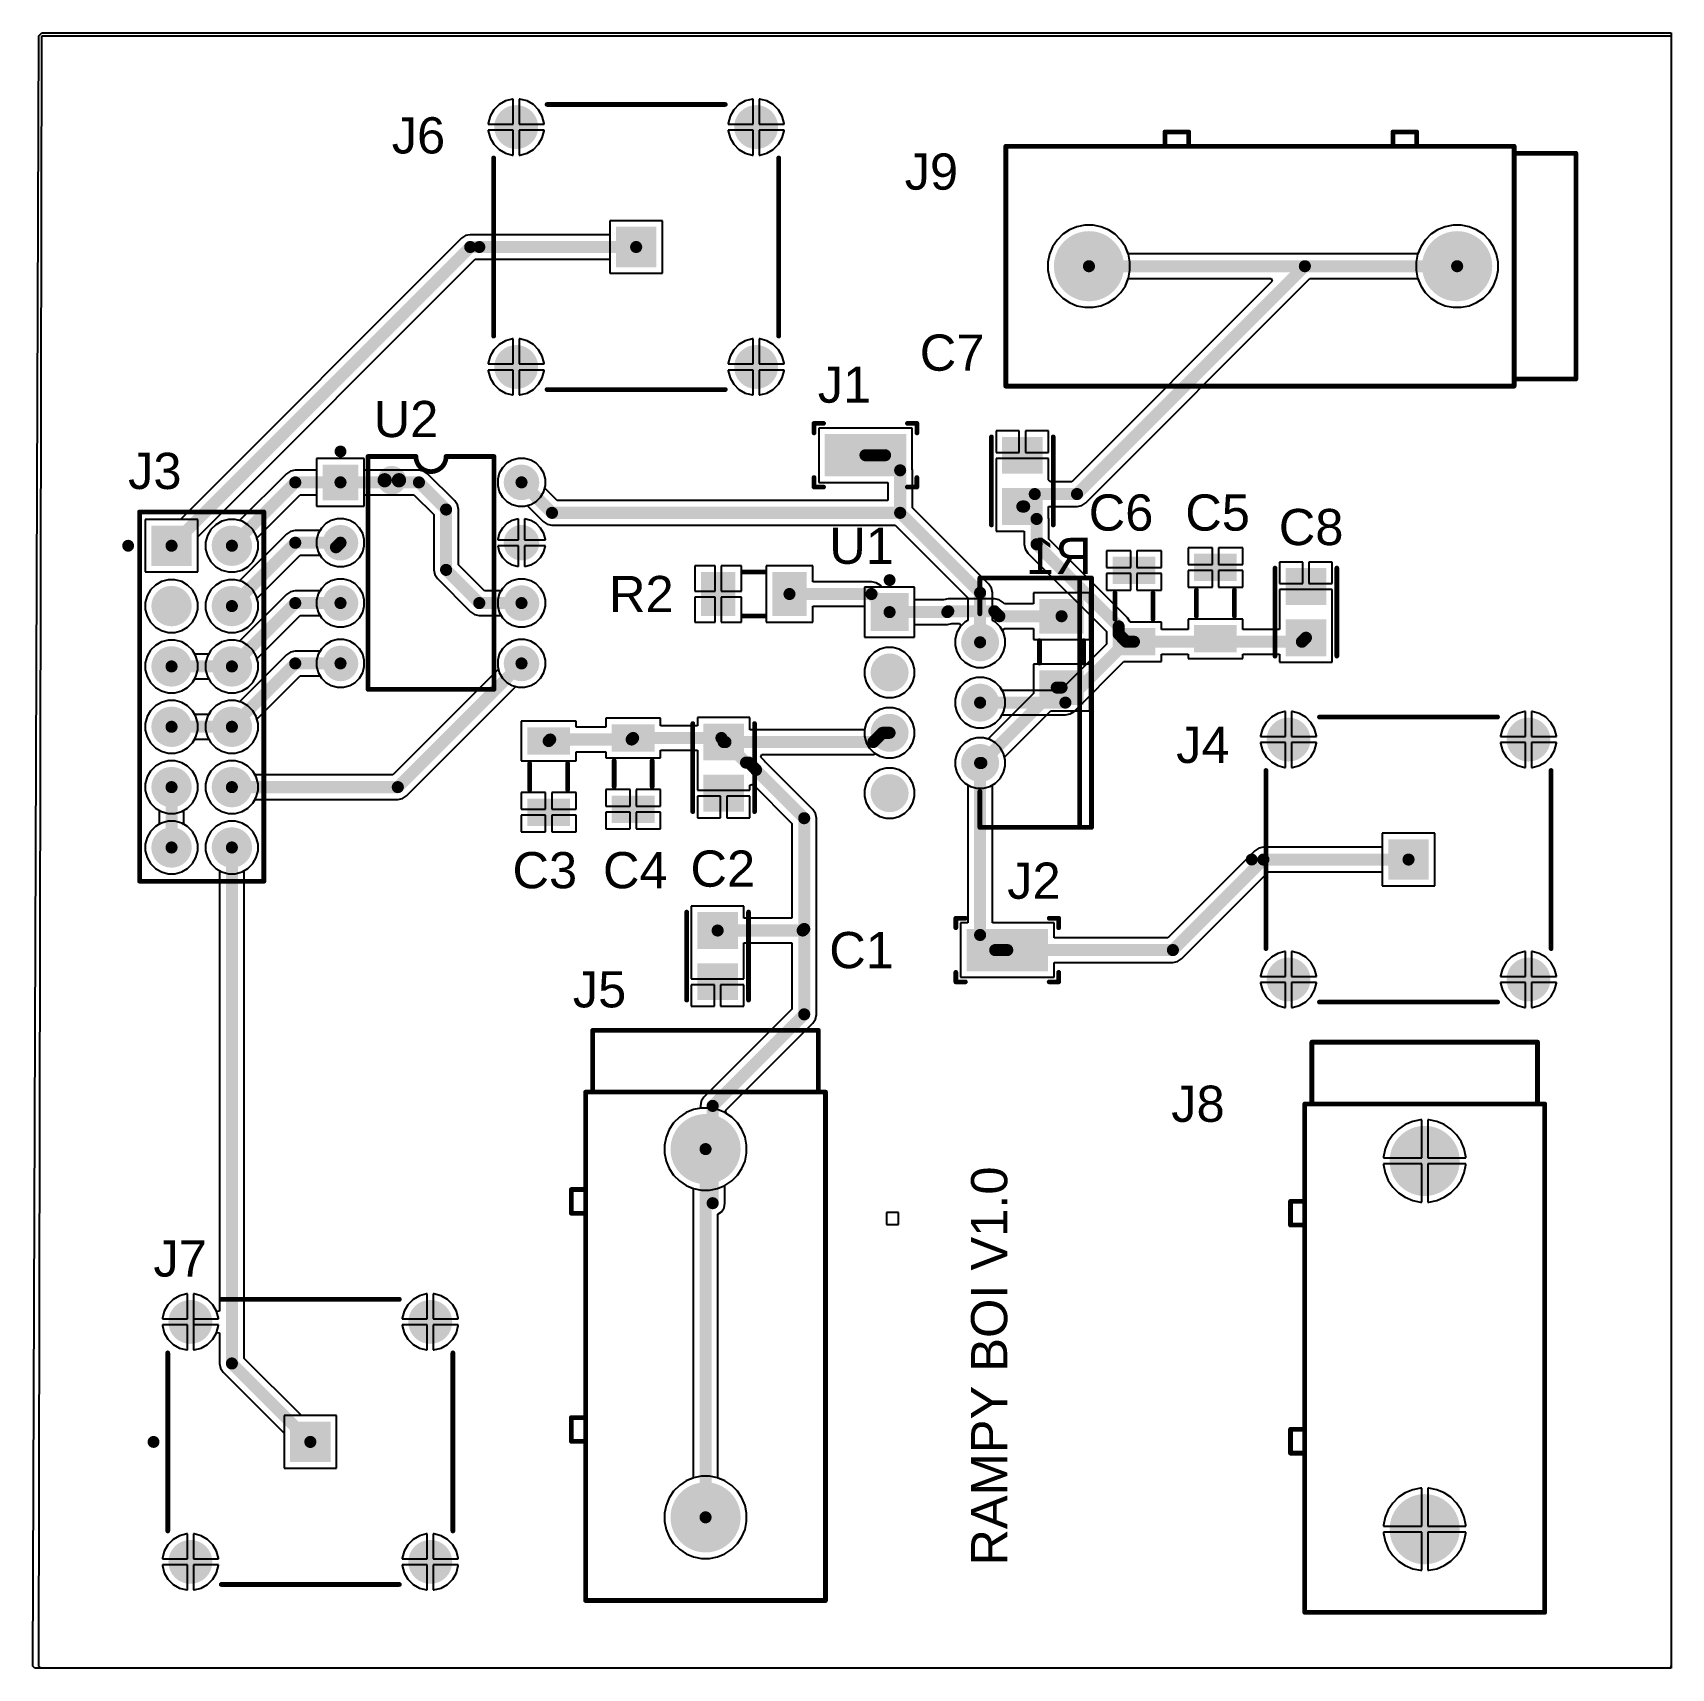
# Model space of a CAD drawing. Header units: inches. Extents: x 0.99 to 3.7, y 1 to 3.71.
import ezdxf

# ---------------------------------------------------------------- set-up
doc = ezdxf.new("R2010")
doc.units = ezdxf.units.IN
doc.header["$MEASUREMENT"] = 0
for name, color, linetype in [('Bottom Layer', 5, 'Continuous'), ('Bottom Overlay', 54, 'Continuous'), ('Pad Holes', 156, 'Continuous'), ('Top Layer', 1, 'Continuous'), ('Top Overlay', 2, 'Continuous')]:
    doc.layers.add(name, color=color, linetype=linetype)
doc.styles.add('Arial', font='', dxfattribs={"height": 0.2})
doc.styles.get('Arial').set_extended_font_data('Arial')

msp = doc.modelspace()

# ---------------------------------------------------------------- texts
at = {"layer": 'Bottom Overlay', "style": 'Arial', "text_generation_flag": 2}
msp.add_text('R1', height=0.06, dxfattribs=at).set_placement((2.74, 2.8132))
at = {"layer": 'Top Overlay', "style": 'Arial'}
for s, p in [('J6', (1.58, 3.51)), ('J9', (2.43, 3.45)), ('C7', (2.455, 3.15)), ('J1', (2.286, 3.097)), ('U2', (1.55, 3.04)), ('J3', (1.143, 2.954)), ('C6', (2.735, 2.885)), ('C5', (2.895, 2.885)), ('C8', (3.05, 2.861)), ('U1', (2.305, 2.83)), ('R2', (1.94, 2.75)), ('J4', (2.88, 2.5)), ('C3', (1.78, 2.2924)), ('C4', (1.93, 2.2924)), ('C2', (2.075, 2.295)), ('J2', (2.6, 2.275)), ('C1', (2.305, 2.16)), ('J5', (1.88, 2.095)), ('J8', (2.8718, 1.9054)), ('J7', (1.185, 1.649))]:
    msp.add_text(s, height=0.06, dxfattribs=at).set_placement(p)
msp.add_text('RAMPY BOI V1.0', height=0.06, rotation=90, dxfattribs=at).set_placement((2.6, 1.17))

# ---------------------------------------------------------------- blocks, each defined once
blk = doc.blocks.new('PDIP300_P8_1')
at = {"layer": 'Bottom Layer'}
blk.add_hatch(color=5, dxfattribs=at).paths.add_polyline_path([(-0.1795, 0.1795), (-0.1205, 0.1795), (-0.1205, 0.1205), (-0.1795, 0.1205)])
h = blk.add_hatch(color=5, dxfattribs=at)
edge = h.paths.add_edge_path()
edge.add_arc((0.15, 0.15), 0.0295, 0, 360)
h = blk.add_hatch(color=5, dxfattribs=at)
edge = h.paths.add_edge_path()
edge.add_arc((-0.15, 0.05), 0.0295, 0, 360)
h = blk.add_hatch(color=5, dxfattribs=at)
edge = h.paths.add_edge_path()
edge.add_arc((0.15, 0.05), 0.0295, 0, 360)
h = blk.add_hatch(color=5, dxfattribs=at)
edge = h.paths.add_edge_path()
edge.add_arc((-0.15, -0.05), 0.0295, 0, 360)
h = blk.add_hatch(color=5, dxfattribs=at)
edge = h.paths.add_edge_path()
edge.add_arc((0.15, -0.05), 0.0295, 0, 360)
h = blk.add_hatch(color=5, dxfattribs=at)
edge = h.paths.add_edge_path()
edge.add_arc((-0.15, -0.15), 0.0295, 0, 360)
h = blk.add_hatch(color=5, dxfattribs=at)
edge = h.paths.add_edge_path()
edge.add_arc((0.15, -0.15), 0.0295, 0, 360)
at = {"layer": 'Pad Holes'}
h = blk.add_hatch(color=7, dxfattribs=at)
edge = h.paths.add_edge_path()
edge.add_arc((-0.15, 0.15), 0.0177, 0, 360)
h = blk.add_hatch(color=7, dxfattribs=at)
edge = h.paths.add_edge_path()
edge.add_arc((0.15, 0.15), 0.0177, 0, 360)
h = blk.add_hatch(color=7, dxfattribs=at)
edge = h.paths.add_edge_path()
edge.add_arc((-0.15, 0.05), 0.0177, 0, 360)
h = blk.add_hatch(color=7, dxfattribs=at)
edge = h.paths.add_edge_path()
edge.add_arc((0.15, 0.05), 0.0177, 0, 360)
h = blk.add_hatch(color=7, dxfattribs=at)
edge = h.paths.add_edge_path()
edge.add_arc((-0.15, -0.05), 0.0177, 0, 360)
h = blk.add_hatch(color=7, dxfattribs=at)
edge = h.paths.add_edge_path()
edge.add_arc((0.15, -0.05), 0.0177, 0, 360)
h = blk.add_hatch(color=7, dxfattribs=at)
edge = h.paths.add_edge_path()
edge.add_arc((-0.15, -0.15), 0.0177, 0, 360)
h = blk.add_hatch(color=7, dxfattribs=at)
edge = h.paths.add_edge_path()
edge.add_arc((0.15, -0.15), 0.0177, 0, 360)
at = {"layer": 'Top Layer'}
blk.add_hatch(color=1, dxfattribs=at).paths.add_polyline_path([(-0.1795, 0.1795), (-0.1205, 0.1795), (-0.1205, 0.1205), (-0.1795, 0.1205)])
h = blk.add_hatch(color=1, dxfattribs=at)
edge = h.paths.add_edge_path()
edge.add_arc((0.15, 0.15), 0.0295, 0, 360)
h = blk.add_hatch(color=1, dxfattribs=at)
edge = h.paths.add_edge_path()
edge.add_arc((-0.15, 0.05), 0.0295, 0, 360)
h = blk.add_hatch(color=1, dxfattribs=at)
edge = h.paths.add_edge_path()
edge.add_arc((0.15, 0.05), 0.0295, 0, 360)
h = blk.add_hatch(color=1, dxfattribs=at)
edge = h.paths.add_edge_path()
edge.add_arc((-0.15, -0.05), 0.0295, 0, 360)
h = blk.add_hatch(color=1, dxfattribs=at)
edge = h.paths.add_edge_path()
edge.add_arc((0.15, -0.05), 0.0295, 0, 360)
h = blk.add_hatch(color=1, dxfattribs=at)
edge = h.paths.add_edge_path()
edge.add_arc((-0.15, -0.15), 0.0295, 0, 360)
h = blk.add_hatch(color=1, dxfattribs=at)
edge = h.paths.add_edge_path()
edge.add_arc((0.15, -0.15), 0.0295, 0, 360)
at = {"layer": 'Top Overlay'}
for points in [[(-0.1451, 0.2012, 0.00984, 0.00984, 1), (-0.1549, 0.2012, 0.00984, 0.00984, 1)], [(-0.1574, 0.2012, 0.00492, 0.00492, 1), (-0.1525, 0.2012, 0.00492, 0.00492, 1)], [(-0.1475, 0.2012, 0.00492, 0.00492, 1), (-0.1426, 0.2012, 0.00492, 0.00492, 1)], [(-0.1063, 0.1929, 0.00394, 0.00394, 1), (-0.1024, 0.1929, 0.00394, 0.00394, 1)], [(-0.1063, 0.1929, 0.00394, 0.00394, 1), (-0.1024, 0.1929, 0.00394, 0.00394, 1)], [(-0.027, 0.1929, 0.00394, 0.00394, 1), (-0.023, 0.1929, 0.00394, 0.00394, 1)], [(-0.027, 0.1929, 0.00394, 0.00394, 1), (-0.023, 0.1929, 0.00394, 0.00394, 1)], [(0.023, 0.1929, 0.00394, 0.00394, 1), (0.027, 0.1929, 0.00394, 0.00394, 1)], [(0.023, 0.1929, 0.00394, 0.00394, 1), (0.027, 0.1929, 0.00394, 0.00394, 1)], [(0.1024, 0.1929, 0.00394, 0.00394, 1), (0.1063, 0.1929, 0.00394, 0.00394, 1)], [(0.1024, 0.1929, 0.00394, 0.00394, 1), (0.1063, 0.1929, 0.00394, 0.00394, 1)], [(-0.0531, 0.1535, 0.0236, 0.0236, 1), (-0.0768, 0.1535, 0.0236, 0.0236, 1)], [(-0.0827, 0.1535, 0.0118, 0.0118, 1), (-0.0709, 0.1535, 0.0118, 0.0118, 1)], [(-0.0591, 0.1535, 0.0118, 0.0118, 1), (-0.0472, 0.1535, 0.0118, 0.0118, 1)], [(-0.1063, -0.1929, 0.00394, 0.00394, 1), (-0.1024, -0.1929, 0.00394, 0.00394, 1)], [(-0.1063, -0.1929, 0.00394, 0.00394, 1), (-0.1024, -0.1929, 0.00394, 0.00394, 1)], [(0.1024, -0.1929, 0.00394, 0.00394, 1), (0.1063, -0.1929, 0.00394, 0.00394, 1)], [(0.1024, -0.1929, 0.00394, 0.00394, 1), (0.1063, -0.1929, 0.00394, 0.00394, 1)]]:
    blk.add_lwpolyline(points, format="xyseb", close=True, dxfattribs=at)
for points in [[(-0.1043, 0.1929, 0.00787, 0.00787, 0), (-0.025, 0.1929, 0.00787, 0.00787, 0)], [(-0.1043, -0.1929, 0.00787, 0.00787, 0), (-0.1043, 0.1929, 0.00787, 0.00787, 0)], [(0.025, 0.1929, 0.00787, 0.00787, -1), (-0.025, 0.1929, 0.00787, 0.00787, 0)], [(0.025, 0.1929, 0.00787, 0.00787, 0), (0.1043, 0.1929, 0.00787, 0.00787, 0)], [(0.1043, -0.1929, 0.00787, 0.00787, 0), (0.1043, 0.1929, 0.00787, 0.00787, 0)], [(-0.1043, -0.1929, 0.00787, 0.00787, 0), (0.1043, -0.1929, 0.00787, 0.00787, 0)]]:
    blk.add_lwpolyline(points, format="xyseb", dxfattribs=at)
blk = doc.blocks.new('KVT0007A_2')
at = {"layer": 'Bottom Layer'}
blk.add_hatch(color=5, dxfattribs=at).paths.add_polyline_path([(-0.1065, 0.1815), (-0.0435, 0.1815), (-0.0435, 0.1185), (-0.1065, 0.1185)])
h = blk.add_hatch(color=5, dxfattribs=at)
edge = h.paths.add_edge_path()
edge.add_arc((0.075, 0.1), 0.0315, 0, 360)
h = blk.add_hatch(color=5, dxfattribs=at)
edge = h.paths.add_edge_path()
edge.add_arc((-0.075, 0.05), 0.0315, 0, 360)
h = blk.add_hatch(color=5, dxfattribs=at)
edge = h.paths.add_edge_path()
edge.add_arc((0.075, 0), 0.0315, 0, 360)
h = blk.add_hatch(color=5, dxfattribs=at)
edge = h.paths.add_edge_path()
edge.add_arc((-0.075, -0.05), 0.0315, 0, 360)
h = blk.add_hatch(color=5, dxfattribs=at)
edge = h.paths.add_edge_path()
edge.add_arc((0.075, -0.1), 0.0315, 0, 360)
h = blk.add_hatch(color=5, dxfattribs=at)
edge = h.paths.add_edge_path()
edge.add_arc((-0.075, -0.15), 0.0315, 0, 360)
at = {"layer": 'Pad Holes'}
h = blk.add_hatch(color=7, dxfattribs=at)
edge = h.paths.add_edge_path()
edge.add_arc((-0.075, 0.15), 0.0197, 0, 360)
h = blk.add_hatch(color=7, dxfattribs=at)
edge = h.paths.add_edge_path()
edge.add_arc((0.075, 0.1), 0.0197, 0, 360)
h = blk.add_hatch(color=7, dxfattribs=at)
edge = h.paths.add_edge_path()
edge.add_arc((-0.075, 0.05), 0.0197, 0, 360)
h = blk.add_hatch(color=7, dxfattribs=at)
edge = h.paths.add_edge_path()
edge.add_arc((0.075, 0), 0.0197, 0, 360)
h = blk.add_hatch(color=7, dxfattribs=at)
edge = h.paths.add_edge_path()
edge.add_arc((-0.075, -0.05), 0.0197, 0, 360)
h = blk.add_hatch(color=7, dxfattribs=at)
edge = h.paths.add_edge_path()
edge.add_arc((0.075, -0.1), 0.0197, 0, 360)
h = blk.add_hatch(color=7, dxfattribs=at)
edge = h.paths.add_edge_path()
edge.add_arc((-0.075, -0.15), 0.0197, 0, 360)
at = {"layer": 'Top Layer'}
blk.add_hatch(color=1, dxfattribs=at).paths.add_polyline_path([(-0.1065, 0.1815), (-0.0435, 0.1815), (-0.0435, 0.1185), (-0.1065, 0.1185)])
h = blk.add_hatch(color=1, dxfattribs=at)
edge = h.paths.add_edge_path()
edge.add_arc((0.075, 0.1), 0.0315, 0, 360)
h = blk.add_hatch(color=1, dxfattribs=at)
edge = h.paths.add_edge_path()
edge.add_arc((-0.075, 0.05), 0.0315, 0, 360)
h = blk.add_hatch(color=1, dxfattribs=at)
edge = h.paths.add_edge_path()
edge.add_arc((0.075, 0), 0.0315, 0, 360)
h = blk.add_hatch(color=1, dxfattribs=at)
edge = h.paths.add_edge_path()
edge.add_arc((-0.075, -0.05), 0.0315, 0, 360)
h = blk.add_hatch(color=1, dxfattribs=at)
edge = h.paths.add_edge_path()
edge.add_arc((0.075, -0.1), 0.0315, 0, 360)
h = blk.add_hatch(color=1, dxfattribs=at)
edge = h.paths.add_edge_path()
edge.add_arc((-0.075, -0.15), 0.0315, 0, 360)
at = {"layer": 'Top Overlay'}
for points in [[(-0.0701, 0.2031, 0.00984, 0.00984, 1), (-0.0799, 0.2031, 0.00984, 0.00984, 1)], [(-0.0824, 0.2031, 0.00492, 0.00492, 1), (-0.0775, 0.2031, 0.00492, 0.00492, 1)], [(-0.0725, 0.2031, 0.00492, 0.00492, 1), (-0.0676, 0.2031, 0.00492, 0.00492, 1)], [(0.0726, 0.2067, 0.00394, 0.00394, 1), (0.0766, 0.2067, 0.00394, 0.00394, 1)], [(0.0726, 0.2067, 0.00394, 0.00394, 1), (0.0766, 0.2067, 0.00394, 0.00394, 1)], [(0.238, 0.2067, 0.00394, 0.00394, 1), (0.2419, 0.2067, 0.00394, 0.00394, 1)], [(0.2577, 0.2067, 0.00394, 0.00394, 1), (0.2616, 0.2067, 0.00394, 0.00394, 1)], [(0.2577, 0.2067, 0.00394, 0.00394, 1), (0.2616, 0.2067, 0.00394, 0.00394, 1)], [(0.0726, 0.1472, 0.00394, 0.00394, 1), (0.0766, 0.1472, 0.00394, 0.00394, 1)], [(0.0726, -0.1472, 0.00394, 0.00394, 1), (0.0766, -0.1472, 0.00394, 0.00394, 1)], [(0.0726, -0.2067, 0.00394, 0.00394, 1), (0.0766, -0.2067, 0.00394, 0.00394, 1)], [(0.0726, -0.2067, 0.00394, 0.00394, 1), (0.0766, -0.2067, 0.00394, 0.00394, 1)], [(0.238, -0.2067, 0.00394, 0.00394, 1), (0.2419, -0.2067, 0.00394, 0.00394, 1)], [(0.2577, -0.2067, 0.00394, 0.00394, 1), (0.2616, -0.2067, 0.00394, 0.00394, 1)], [(0.2577, -0.2067, 0.00394, 0.00394, 1), (0.2616, -0.2067, 0.00394, 0.00394, 1)]]:
    blk.add_lwpolyline(points, format="xyseb", close=True, dxfattribs=at)
for points in [[(0.0746, 0.2067, 0.00787, 0.00787, 0), (0.2596, 0.2067, 0.00787, 0.00787, 0)], [(0.0746, 0.1472, 0.00787, 0.00787, 0), (0.0746, 0.2067, 0.00787, 0.00787, 0)], [(0.24, -0.2067, 0.00787, 0.00787, 0), (0.24, 0.2067, 0.00787, 0.00787, 0)], [(0.2596, -0.2067, 0.00787, 0.00787, 0), (0.2596, 0.2067, 0.00787, 0.00787, 0)], [(0.0746, -0.2067, 0.00787, 0.00787, 0), (0.0746, -0.1472, 0.00787, 0.00787, 0)], [(0.0746, -0.2067, 0.00787, 0.00787, 0), (0.2596, -0.2067, 0.00787, 0.00787, 0)]]:
    blk.add_lwpolyline(points, format="xyseb", dxfattribs=at)
blk = doc.blocks.new('FP_KTR18_IPC_A_3')
at = {"layer": 'Top Layer'}
for points in [[(-0.0878, 0.0366), (-0.0304, 0.0366), (-0.0304, -0.0366), (-0.0878, -0.0366)], [(0.0304, 0.0366), (0.0878, 0.0366), (0.0878, -0.0366), (0.0304, -0.0366)]]:
    blk.add_hatch(color=1, dxfattribs=at).paths.add_polyline_path(points)
at = {"layer": 'Top Overlay'}
for points in [[(-0.0186, 0.0366, 0.00787, 0.00787, 0), (0.0186, 0.0366, 0.00787, 0.00787, 0)], [(-0.0186, -0.0366, 0.00787, 0.00787, 0), (0.0186, -0.0366, 0.00787, 0.00787, 0)]]:
    blk.add_lwpolyline(points, format="xyseb", dxfattribs=at)
for points in [[(-0.0206, 0.0366, 0.00394, 0.00394, 1), (-0.0167, 0.0366, 0.00394, 0.00394, 1)], [(0.0167, 0.0366, 0.00394, 0.00394, 1), (0.0206, 0.0366, 0.00394, 0.00394, 1)], [(-0.0206, -0.0366, 0.00394, 0.00394, 1), (-0.0167, -0.0366, 0.00394, 0.00394, 1)], [(0.0167, -0.0366, 0.00394, 0.00394, 1), (0.0206, -0.0366, 0.00394, 0.00394, 1)]]:
    blk.add_lwpolyline(points, format="xyseb", close=True, dxfattribs=at)
blk = doc.blocks.new('FP_KTR18_IPC_A_B_4')
at = {"layer": 'Bottom Layer'}
for points in [[(-0.0878, 0.0366), (-0.0304, 0.0366), (-0.0304, -0.0366), (-0.0878, -0.0366)], [(0.0304, 0.0366), (0.0878, 0.0366), (0.0878, -0.0366), (0.0304, -0.0366)]]:
    blk.add_hatch(color=5, dxfattribs=at).paths.add_polyline_path(points)
at = {"layer": 'Bottom Overlay'}
for points in [[(0.0186, 0.0366, 0.00787, 0.00787, 0), (-0.0186, 0.0366, 0.00787, 0.00787, 0)], [(0.0186, -0.0366, 0.00787, 0.00787, 0), (-0.0186, -0.0366, 0.00787, 0.00787, 0)]]:
    blk.add_lwpolyline(points, format="xyseb", dxfattribs=at)
for points in [[(-0.0206, 0.0366, 0.00394, 0.00394, 1), (-0.0167, 0.0366, 0.00394, 0.00394, 1)], [(0.0167, 0.0366, 0.00394, 0.00394, 1), (0.0206, 0.0366, 0.00394, 0.00394, 1)], [(-0.0206, -0.0366, 0.00394, 0.00394, 1), (-0.0167, -0.0366, 0.00394, 0.00394, 1)], [(0.0167, -0.0366, 0.00394, 0.00394, 1), (0.0206, -0.0366, 0.00394, 0.00394, 1)]]:
    blk.add_lwpolyline(points, format="xyseb", close=True, dxfattribs=at)
blk = doc.blocks.new('FP_24_243_1_MFG_5')
at = {"layer": 'Bottom Layer'}
h = blk.add_hatch(color=5, dxfattribs=at)
edge = h.paths.add_edge_path()
edge.add_arc((-0.2756, 0.0118), 0.0581, 0, 360)
h = blk.add_hatch(color=5, dxfattribs=at)
edge = h.paths.add_edge_path()
edge.add_arc((0.3346, 0.0118), 0.0581, 0, 360)
at = {"layer": 'Pad Holes'}
h = blk.add_hatch(color=7, dxfattribs=at)
edge = h.paths.add_edge_path()
edge.add_arc((-0.2756, 0.0118), 0.0384, 0, 360)
h = blk.add_hatch(color=7, dxfattribs=at)
edge = h.paths.add_edge_path()
edge.add_arc((0.3346, 0.0118), 0.0384, 0, 360)
at = {"layer": 'Top Layer'}
h = blk.add_hatch(color=1, dxfattribs=at)
edge = h.paths.add_edge_path()
edge.add_arc((-0.2756, 0.0118), 0.0581, 0, 360)
h = blk.add_hatch(color=1, dxfattribs=at)
edge = h.paths.add_edge_path()
edge.add_arc((0.3346, 0.0118), 0.0581, 0, 360)
at = {"layer": 'Top Overlay'}
for points in [[(-0.4724, 0.1988, 0.00787, 0.00787, 0), (-0.4724, -0.1752, 0.00787, 0.00787, 0)], [(-0.3701, 0.1988, 0.00787, 0.00787, 0), (-0.4724, 0.1988, 0.00787, 0.00787, 0)], [(-0.3701, 0.2106, 0.00787, 0.00787, 0), (-0.3701, -0.187, 0.00787, 0.00787, 0)], [(0.4724, 0.2106, 0.00787, 0.00787, 0), (-0.3701, 0.2106, 0.00787, 0.00787, 0)], [(-0.3701, 0.1988, 0.00787, 0.00787, 0), (-0.3701, -0.1752, 0.00787, 0.00787, 0)], [(0.4724, 0.2106, 0.00787, 0.00787, 0), (0.4724, -0.187, 0.00787, 0.00787, 0)], [(-0.3701, -0.1752, 0.00787, 0.00787, 0), (-0.4724, -0.1752, 0.00787, 0.00787, 0)], [(0.4724, -0.187, 0.00787, 0.00787, 0), (-0.3701, -0.187, 0.00787, 0.00787, 0)], [(-0.2087, -0.187, 0.00787, 0.00787, 0), (-0.2087, -0.2106, 0.00787, 0.00787, 0)], [(-0.1693, -0.187, 0.00787, 0.00787, 0), (-0.2087, -0.187, 0.00787, 0.00787, 0)], [(-0.1693, -0.187, 0.00787, 0.00787, 0), (-0.1693, -0.2106, 0.00787, 0.00787, 0)], [(0.1693, -0.187, 0.00787, 0.00787, 0), (0.1693, -0.2106, 0.00787, 0.00787, 0)], [(0.2087, -0.187, 0.00787, 0.00787, 0), (0.1693, -0.187, 0.00787, 0.00787, 0)], [(0.2087, -0.187, 0.00787, 0.00787, 0), (0.2087, -0.2106, 0.00787, 0.00787, 0)], [(-0.1693, -0.2106, 0.00787, 0.00787, 0), (-0.2087, -0.2106, 0.00787, 0.00787, 0)], [(0.2087, -0.2106, 0.00787, 0.00787, 0), (0.1693, -0.2106, 0.00787, 0.00787, 0)]]:
    blk.add_lwpolyline(points, format="xyseb", dxfattribs=at)
for points in [[(-0.4744, 0.1988, 0.00394, 0.00394, 1), (-0.4705, 0.1988, 0.00394, 0.00394, 1)], [(-0.4744, 0.1988, 0.00394, 0.00394, 1), (-0.4705, 0.1988, 0.00394, 0.00394, 1)], [(-0.372, 0.2106, 0.00394, 0.00394, 1), (-0.3681, 0.2106, 0.00394, 0.00394, 1)], [(-0.372, 0.2106, 0.00394, 0.00394, 1), (-0.3681, 0.2106, 0.00394, 0.00394, 1)], [(-0.372, 0.1988, 0.00394, 0.00394, 1), (-0.3681, 0.1988, 0.00394, 0.00394, 1)], [(-0.372, 0.1988, 0.00394, 0.00394, 1), (-0.3681, 0.1988, 0.00394, 0.00394, 1)], [(0.4705, 0.2106, 0.00394, 0.00394, 1), (0.4744, 0.2106, 0.00394, 0.00394, 1)], [(0.4705, 0.2106, 0.00394, 0.00394, 1), (0.4744, 0.2106, 0.00394, 0.00394, 1)], [(-0.4744, -0.1752, 0.00394, 0.00394, 1), (-0.4705, -0.1752, 0.00394, 0.00394, 1)], [(-0.4744, -0.1752, 0.00394, 0.00394, 1), (-0.4705, -0.1752, 0.00394, 0.00394, 1)], [(-0.372, -0.1752, 0.00394, 0.00394, 1), (-0.3681, -0.1752, 0.00394, 0.00394, 1)], [(-0.372, -0.1752, 0.00394, 0.00394, 1), (-0.3681, -0.1752, 0.00394, 0.00394, 1)], [(-0.372, -0.187, 0.00394, 0.00394, 1), (-0.3681, -0.187, 0.00394, 0.00394, 1)], [(-0.372, -0.187, 0.00394, 0.00394, 1), (-0.3681, -0.187, 0.00394, 0.00394, 1)], [(-0.2106, -0.187, 0.00394, 0.00394, 1), (-0.2067, -0.187, 0.00394, 0.00394, 1)], [(-0.2106, -0.187, 0.00394, 0.00394, 1), (-0.2067, -0.187, 0.00394, 0.00394, 1)], [(-0.1713, -0.187, 0.00394, 0.00394, 1), (-0.1673, -0.187, 0.00394, 0.00394, 1)], [(-0.1713, -0.187, 0.00394, 0.00394, 1), (-0.1673, -0.187, 0.00394, 0.00394, 1)], [(0.1673, -0.187, 0.00394, 0.00394, 1), (0.1713, -0.187, 0.00394, 0.00394, 1)], [(0.1673, -0.187, 0.00394, 0.00394, 1), (0.1713, -0.187, 0.00394, 0.00394, 1)], [(0.2067, -0.187, 0.00394, 0.00394, 1), (0.2106, -0.187, 0.00394, 0.00394, 1)], [(0.2067, -0.187, 0.00394, 0.00394, 1), (0.2106, -0.187, 0.00394, 0.00394, 1)], [(0.4705, -0.187, 0.00394, 0.00394, 1), (0.4744, -0.187, 0.00394, 0.00394, 1)], [(0.4705, -0.187, 0.00394, 0.00394, 1), (0.4744, -0.187, 0.00394, 0.00394, 1)], [(-0.2106, -0.2106, 0.00394, 0.00394, 1), (-0.2067, -0.2106, 0.00394, 0.00394, 1)], [(-0.2106, -0.2106, 0.00394, 0.00394, 1), (-0.2067, -0.2106, 0.00394, 0.00394, 1)], [(-0.1713, -0.2106, 0.00394, 0.00394, 1), (-0.1673, -0.2106, 0.00394, 0.00394, 1)], [(-0.1713, -0.2106, 0.00394, 0.00394, 1), (-0.1673, -0.2106, 0.00394, 0.00394, 1)], [(0.1673, -0.2106, 0.00394, 0.00394, 1), (0.1713, -0.2106, 0.00394, 0.00394, 1)], [(0.1673, -0.2106, 0.00394, 0.00394, 1), (0.1713, -0.2106, 0.00394, 0.00394, 1)], [(0.2067, -0.2106, 0.00394, 0.00394, 1), (0.2106, -0.2106, 0.00394, 0.00394, 1)], [(0.2067, -0.2106, 0.00394, 0.00394, 1), (0.2106, -0.2106, 0.00394, 0.00394, 1)]]:
    blk.add_lwpolyline(points, format="xyseb", close=True, dxfattribs=at)
blk = doc.blocks.new('FP_24_243_1_MFG_6')
at = {"layer": 'Bottom Layer'}
h = blk.add_hatch(color=5, dxfattribs=at)
edge = h.paths.add_edge_path()
edge.add_arc((-0.2756, 0.0118), 0.0581, 0, 360)
h = blk.add_hatch(color=5, dxfattribs=at)
edge = h.paths.add_edge_path()
edge.add_arc((0.3346, 0.0118), 0.0581, 0, 360)
at = {"layer": 'Pad Holes'}
h = blk.add_hatch(color=7, dxfattribs=at)
edge = h.paths.add_edge_path()
edge.add_arc((-0.2756, 0.0118), 0.0384, 0, 360)
h = blk.add_hatch(color=7, dxfattribs=at)
edge = h.paths.add_edge_path()
edge.add_arc((0.3346, 0.0118), 0.0384, 0, 360)
at = {"layer": 'Top Layer'}
h = blk.add_hatch(color=1, dxfattribs=at)
edge = h.paths.add_edge_path()
edge.add_arc((-0.2756, 0.0118), 0.0581, 0, 360)
h = blk.add_hatch(color=1, dxfattribs=at)
edge = h.paths.add_edge_path()
edge.add_arc((0.3346, 0.0118), 0.0581, 0, 360)
at = {"layer": 'Top Overlay'}
for points in [[(-0.4724, -0.1752, 0.00787, 0.00787, 0), (-0.4724, 0.1988, 0.00787, 0.00787, 0)], [(-0.3701, 0.1988, 0.00787, 0.00787, 0), (-0.4724, 0.1988, 0.00787, 0.00787, 0)], [(-0.3701, -0.187, 0.00787, 0.00787, 0), (-0.3701, 0.2106, 0.00787, 0.00787, 0)], [(0.4724, 0.2106, 0.00787, 0.00787, 0), (-0.3701, 0.2106, 0.00787, 0.00787, 0)], [(-0.3701, -0.1752, 0.00787, 0.00787, 0), (-0.3701, 0.1988, 0.00787, 0.00787, 0)], [(0.4724, -0.187, 0.00787, 0.00787, 0), (0.4724, 0.2106, 0.00787, 0.00787, 0)], [(-0.3701, -0.1752, 0.00787, 0.00787, 0), (-0.4724, -0.1752, 0.00787, 0.00787, 0)], [(0.4724, -0.187, 0.00787, 0.00787, 0), (-0.3701, -0.187, 0.00787, 0.00787, 0)], [(-0.2087, -0.2106, 0.00787, 0.00787, 0), (-0.2087, -0.187, 0.00787, 0.00787, 0)], [(-0.1693, -0.187, 0.00787, 0.00787, 0), (-0.2087, -0.187, 0.00787, 0.00787, 0)], [(-0.1693, -0.2106, 0.00787, 0.00787, 0), (-0.1693, -0.187, 0.00787, 0.00787, 0)], [(0.1693, -0.2106, 0.00787, 0.00787, 0), (0.1693, -0.187, 0.00787, 0.00787, 0)], [(0.2087, -0.187, 0.00787, 0.00787, 0), (0.1693, -0.187, 0.00787, 0.00787, 0)], [(0.2087, -0.2106, 0.00787, 0.00787, 0), (0.2087, -0.187, 0.00787, 0.00787, 0)], [(-0.1693, -0.2106, 0.00787, 0.00787, 0), (-0.2087, -0.2106, 0.00787, 0.00787, 0)], [(0.2087, -0.2106, 0.00787, 0.00787, 0), (0.1693, -0.2106, 0.00787, 0.00787, 0)]]:
    blk.add_lwpolyline(points, format="xyseb", dxfattribs=at)
for points in [[(-0.4744, 0.1988, 0.00394, 0.00394, 1), (-0.4705, 0.1988, 0.00394, 0.00394, 1)], [(-0.4744, 0.1988, 0.00394, 0.00394, 1), (-0.4705, 0.1988, 0.00394, 0.00394, 1)], [(-0.372, 0.2106, 0.00394, 0.00394, 1), (-0.3681, 0.2106, 0.00394, 0.00394, 1)], [(-0.372, 0.2106, 0.00394, 0.00394, 1), (-0.3681, 0.2106, 0.00394, 0.00394, 1)], [(-0.372, 0.1988, 0.00394, 0.00394, 1), (-0.3681, 0.1988, 0.00394, 0.00394, 1)], [(-0.372, 0.1988, 0.00394, 0.00394, 1), (-0.3681, 0.1988, 0.00394, 0.00394, 1)], [(0.4705, 0.2106, 0.00394, 0.00394, 1), (0.4744, 0.2106, 0.00394, 0.00394, 1)], [(0.4705, 0.2106, 0.00394, 0.00394, 1), (0.4744, 0.2106, 0.00394, 0.00394, 1)], [(-0.4744, -0.1752, 0.00394, 0.00394, 1), (-0.4705, -0.1752, 0.00394, 0.00394, 1)], [(-0.4744, -0.1752, 0.00394, 0.00394, 1), (-0.4705, -0.1752, 0.00394, 0.00394, 1)], [(-0.372, -0.1752, 0.00394, 0.00394, 1), (-0.3681, -0.1752, 0.00394, 0.00394, 1)], [(-0.372, -0.1752, 0.00394, 0.00394, 1), (-0.3681, -0.1752, 0.00394, 0.00394, 1)], [(-0.372, -0.187, 0.00394, 0.00394, 1), (-0.3681, -0.187, 0.00394, 0.00394, 1)], [(-0.372, -0.187, 0.00394, 0.00394, 1), (-0.3681, -0.187, 0.00394, 0.00394, 1)], [(-0.2106, -0.187, 0.00394, 0.00394, 1), (-0.2067, -0.187, 0.00394, 0.00394, 1)], [(-0.2106, -0.187, 0.00394, 0.00394, 1), (-0.2067, -0.187, 0.00394, 0.00394, 1)], [(-0.1713, -0.187, 0.00394, 0.00394, 1), (-0.1673, -0.187, 0.00394, 0.00394, 1)], [(-0.1713, -0.187, 0.00394, 0.00394, 1), (-0.1673, -0.187, 0.00394, 0.00394, 1)], [(0.1673, -0.187, 0.00394, 0.00394, 1), (0.1713, -0.187, 0.00394, 0.00394, 1)], [(0.1673, -0.187, 0.00394, 0.00394, 1), (0.1713, -0.187, 0.00394, 0.00394, 1)], [(0.2067, -0.187, 0.00394, 0.00394, 1), (0.2106, -0.187, 0.00394, 0.00394, 1)], [(0.2067, -0.187, 0.00394, 0.00394, 1), (0.2106, -0.187, 0.00394, 0.00394, 1)], [(0.4705, -0.187, 0.00394, 0.00394, 1), (0.4744, -0.187, 0.00394, 0.00394, 1)], [(0.4705, -0.187, 0.00394, 0.00394, 1), (0.4744, -0.187, 0.00394, 0.00394, 1)], [(-0.2106, -0.2106, 0.00394, 0.00394, 1), (-0.2067, -0.2106, 0.00394, 0.00394, 1)], [(-0.2106, -0.2106, 0.00394, 0.00394, 1), (-0.2067, -0.2106, 0.00394, 0.00394, 1)], [(-0.1713, -0.2106, 0.00394, 0.00394, 1), (-0.1673, -0.2106, 0.00394, 0.00394, 1)], [(-0.1713, -0.2106, 0.00394, 0.00394, 1), (-0.1673, -0.2106, 0.00394, 0.00394, 1)], [(0.1673, -0.2106, 0.00394, 0.00394, 1), (0.1713, -0.2106, 0.00394, 0.00394, 1)], [(0.1673, -0.2106, 0.00394, 0.00394, 1), (0.1713, -0.2106, 0.00394, 0.00394, 1)], [(0.2067, -0.2106, 0.00394, 0.00394, 1), (0.2106, -0.2106, 0.00394, 0.00394, 1)], [(0.2067, -0.2106, 0.00394, 0.00394, 1), (0.2106, -0.2106, 0.00394, 0.00394, 1)]]:
    blk.add_lwpolyline(points, format="xyseb", close=True, dxfattribs=at)
blk = doc.blocks.new('FP_1_1337445_0_MFG_7')
at = {"layer": 'Bottom Layer'}
h = blk.add_hatch(color=5, dxfattribs=at)
edge = h.paths.add_edge_path()
edge.add_arc((-0.1988, 0.1988), 0.0364, 0, 360)
h = blk.add_hatch(color=5, dxfattribs=at)
edge = h.paths.add_edge_path()
edge.add_arc((0.1988, 0.1988), 0.0364, 0, 360)
blk.add_hatch(color=5, dxfattribs=at).paths.add_polyline_path([(-0.0335, 0.0335), (0.0335, 0.0335), (0.0335, -0.0335), (-0.0335, -0.0335)])
h = blk.add_hatch(color=5, dxfattribs=at)
edge = h.paths.add_edge_path()
edge.add_arc((-0.1988, -0.1988), 0.0364, 0, 360)
h = blk.add_hatch(color=5, dxfattribs=at)
edge = h.paths.add_edge_path()
edge.add_arc((0.1988, -0.1988), 0.0364, 0, 360)
at = {"layer": 'Pad Holes'}
h = blk.add_hatch(color=7, dxfattribs=at)
edge = h.paths.add_edge_path()
edge.add_arc((-0.1988, 0.1988), 0.0236, 0, 360)
h = blk.add_hatch(color=7, dxfattribs=at)
edge = h.paths.add_edge_path()
edge.add_arc((0.1988, 0.1988), 0.0236, 0, 360)
h = blk.add_hatch(color=7, dxfattribs=at)
edge = h.paths.add_edge_path()
edge.add_arc((0, 0), 0.0217, 0, 360)
h = blk.add_hatch(color=7, dxfattribs=at)
edge = h.paths.add_edge_path()
edge.add_arc((-0.1988, -0.1988), 0.0236, 0, 360)
h = blk.add_hatch(color=7, dxfattribs=at)
edge = h.paths.add_edge_path()
edge.add_arc((0.1988, -0.1988), 0.0236, 0, 360)
at = {"layer": 'Top Layer'}
h = blk.add_hatch(color=1, dxfattribs=at)
edge = h.paths.add_edge_path()
edge.add_arc((-0.1988, 0.1988), 0.0364, 0, 360)
h = blk.add_hatch(color=1, dxfattribs=at)
edge = h.paths.add_edge_path()
edge.add_arc((0.1988, 0.1988), 0.0364, 0, 360)
blk.add_hatch(color=1, dxfattribs=at).paths.add_polyline_path([(-0.0335, 0.0335), (0.0335, 0.0335), (0.0335, -0.0335), (-0.0335, -0.0335)])
h = blk.add_hatch(color=1, dxfattribs=at)
edge = h.paths.add_edge_path()
edge.add_arc((-0.1988, -0.1988), 0.0364, 0, 360)
h = blk.add_hatch(color=1, dxfattribs=at)
edge = h.paths.add_edge_path()
edge.add_arc((0.1988, -0.1988), 0.0364, 0, 360)
at = {"layer": 'Top Overlay'}
for points in [[(-0.1476, 0.2362, 0.00787, 0.00787, 0), (0.1476, 0.2362, 0.00787, 0.00787, 0)], [(-0.2362, -0.1476, 0.00787, 0.00787, 0), (-0.2362, 0.1476, 0.00787, 0.00787, 0)], [(0.2362, -0.1476, 0.00787, 0.00787, 0), (0.2362, 0.1476, 0.00787, 0.00787, 0)], [(-0.1476, -0.2362, 0.00787, 0.00787, 0), (0.1476, -0.2362, 0.00787, 0.00787, 0)]]:
    blk.add_lwpolyline(points, format="xyseb", dxfattribs=at)
for points in [[(-0.1496, 0.2362, 0.00394, 0.00394, 1), (-0.1457, 0.2362, 0.00394, 0.00394, 1)], [(0.1457, 0.2362, 0.00394, 0.00394, 1), (0.1496, 0.2362, 0.00394, 0.00394, 1)], [(-0.2382, 0.1476, 0.00394, 0.00394, 1), (-0.2343, 0.1476, 0.00394, 0.00394, 1)], [(0.2343, 0.1476, 0.00394, 0.00394, 1), (0.2382, 0.1476, 0.00394, 0.00394, 1)], [(-0.2549, 0, 0.00984, 0.00984, 1), (-0.2648, 0, 0.00984, 0.00984, 1)], [(-0.2672, 0, 0.00492, 0.00492, 1), (-0.2623, 0, 0.00492, 0.00492, 1)], [(-0.2574, 0, 0.00492, 0.00492, 1), (-0.2525, 0, 0.00492, 0.00492, 1)], [(-0.2382, -0.1476, 0.00394, 0.00394, 1), (-0.2343, -0.1476, 0.00394, 0.00394, 1)], [(0.2343, -0.1476, 0.00394, 0.00394, 1), (0.2382, -0.1476, 0.00394, 0.00394, 1)], [(-0.1496, -0.2362, 0.00394, 0.00394, 1), (-0.1457, -0.2362, 0.00394, 0.00394, 1)], [(0.1457, -0.2362, 0.00394, 0.00394, 1), (0.1496, -0.2362, 0.00394, 0.00394, 1)]]:
    blk.add_lwpolyline(points, format="xyseb", close=True, dxfattribs=at)
blk = doc.blocks.new('FP_1_1337445_0_MFG_8')
at = {"layer": 'Bottom Layer'}
h = blk.add_hatch(color=5, dxfattribs=at)
edge = h.paths.add_edge_path()
edge.add_arc((-0.1988, 0.1988), 0.0364, 0, 360)
h = blk.add_hatch(color=5, dxfattribs=at)
edge = h.paths.add_edge_path()
edge.add_arc((0.1988, 0.1988), 0.0364, 0, 360)
blk.add_hatch(color=5, dxfattribs=at).paths.add_polyline_path([(-0.0335, 0.0335), (0.0335, 0.0335), (0.0335, -0.0335), (-0.0335, -0.0335)])
h = blk.add_hatch(color=5, dxfattribs=at)
edge = h.paths.add_edge_path()
edge.add_arc((-0.1988, -0.1988), 0.0364, 0, 360)
h = blk.add_hatch(color=5, dxfattribs=at)
edge = h.paths.add_edge_path()
edge.add_arc((0.1988, -0.1988), 0.0364, 0, 360)
at = {"layer": 'Pad Holes'}
h = blk.add_hatch(color=7, dxfattribs=at)
edge = h.paths.add_edge_path()
edge.add_arc((-0.1988, 0.1988), 0.0236, 0, 360)
h = blk.add_hatch(color=7, dxfattribs=at)
edge = h.paths.add_edge_path()
edge.add_arc((0.1988, 0.1988), 0.0236, 0, 360)
h = blk.add_hatch(color=7, dxfattribs=at)
edge = h.paths.add_edge_path()
edge.add_arc((0, 0), 0.0217, 0, 360)
h = blk.add_hatch(color=7, dxfattribs=at)
edge = h.paths.add_edge_path()
edge.add_arc((-0.1988, -0.1988), 0.0236, 0, 360)
h = blk.add_hatch(color=7, dxfattribs=at)
edge = h.paths.add_edge_path()
edge.add_arc((0.1988, -0.1988), 0.0236, 0, 360)
at = {"layer": 'Top Layer'}
h = blk.add_hatch(color=1, dxfattribs=at)
edge = h.paths.add_edge_path()
edge.add_arc((-0.1988, 0.1988), 0.0364, 0, 360)
h = blk.add_hatch(color=1, dxfattribs=at)
edge = h.paths.add_edge_path()
edge.add_arc((0.1988, 0.1988), 0.0364, 0, 360)
blk.add_hatch(color=1, dxfattribs=at).paths.add_polyline_path([(-0.0335, 0.0335), (0.0335, 0.0335), (0.0335, -0.0335), (-0.0335, -0.0335)])
h = blk.add_hatch(color=1, dxfattribs=at)
edge = h.paths.add_edge_path()
edge.add_arc((-0.1988, -0.1988), 0.0364, 0, 360)
h = blk.add_hatch(color=1, dxfattribs=at)
edge = h.paths.add_edge_path()
edge.add_arc((0.1988, -0.1988), 0.0364, 0, 360)
at = {"layer": 'Top Overlay'}
for points in [[(-0.1476, 0.2362, 0.00787, 0.00787, 0), (0.1476, 0.2362, 0.00787, 0.00787, 0)], [(-0.2362, -0.1476, 0.00787, 0.00787, 0), (-0.2362, 0.1476, 0.00787, 0.00787, 0)], [(0.2362, -0.1476, 0.00787, 0.00787, 0), (0.2362, 0.1476, 0.00787, 0.00787, 0)], [(-0.1476, -0.2362, 0.00787, 0.00787, 0), (0.1476, -0.2362, 0.00787, 0.00787, 0)]]:
    blk.add_lwpolyline(points, format="xyseb", dxfattribs=at)
for points in [[(-0.1496, 0.2362, 0.00394, 0.00394, 1), (-0.1457, 0.2362, 0.00394, 0.00394, 1)], [(0.1457, 0.2362, 0.00394, 0.00394, 1), (0.1496, 0.2362, 0.00394, 0.00394, 1)], [(-0.2382, 0.1476, 0.00394, 0.00394, 1), (-0.2343, 0.1476, 0.00394, 0.00394, 1)], [(0.2343, 0.1476, 0.00394, 0.00394, 1), (0.2382, 0.1476, 0.00394, 0.00394, 1)], [(-0.2549, 0, 0.00984, 0.00984, 1), (-0.2648, 0, 0.00984, 0.00984, 1)], [(-0.2672, 0, 0.00492, 0.00492, 1), (-0.2623, 0, 0.00492, 0.00492, 1)], [(-0.2574, 0, 0.00492, 0.00492, 1), (-0.2525, 0, 0.00492, 0.00492, 1)], [(-0.2382, -0.1476, 0.00394, 0.00394, 1), (-0.2343, -0.1476, 0.00394, 0.00394, 1)], [(0.2343, -0.1476, 0.00394, 0.00394, 1), (0.2382, -0.1476, 0.00394, 0.00394, 1)], [(-0.1496, -0.2362, 0.00394, 0.00394, 1), (-0.1457, -0.2362, 0.00394, 0.00394, 1)], [(0.1457, -0.2362, 0.00394, 0.00394, 1), (0.1496, -0.2362, 0.00394, 0.00394, 1)]]:
    blk.add_lwpolyline(points, format="xyseb", close=True, dxfattribs=at)
blk = doc.blocks.new('FP_24_243_1_MFG_9')
at = {"layer": 'Bottom Layer'}
h = blk.add_hatch(color=5, dxfattribs=at)
edge = h.paths.add_edge_path()
edge.add_arc((-0.2756, 0.0118), 0.0581, 0, 360)
h = blk.add_hatch(color=5, dxfattribs=at)
edge = h.paths.add_edge_path()
edge.add_arc((0.3346, 0.0118), 0.0581, 0, 360)
at = {"layer": 'Pad Holes'}
h = blk.add_hatch(color=7, dxfattribs=at)
edge = h.paths.add_edge_path()
edge.add_arc((-0.2756, 0.0118), 0.0384, 0, 360)
h = blk.add_hatch(color=7, dxfattribs=at)
edge = h.paths.add_edge_path()
edge.add_arc((0.3346, 0.0118), 0.0384, 0, 360)
at = {"layer": 'Top Layer'}
h = blk.add_hatch(color=1, dxfattribs=at)
edge = h.paths.add_edge_path()
edge.add_arc((-0.2756, 0.0118), 0.0581, 0, 360)
h = blk.add_hatch(color=1, dxfattribs=at)
edge = h.paths.add_edge_path()
edge.add_arc((0.3346, 0.0118), 0.0581, 0, 360)
at = {"layer": 'Top Overlay'}
for points in [[(-0.4724, -0.1752, 0.00787, 0.00787, 0), (-0.4724, 0.1988, 0.00787, 0.00787, 0)], [(-0.3701, 0.1988, 0.00787, 0.00787, 0), (-0.4724, 0.1988, 0.00787, 0.00787, 0)], [(-0.3701, -0.187, 0.00787, 0.00787, 0), (-0.3701, 0.2106, 0.00787, 0.00787, 0)], [(0.4724, 0.2106, 0.00787, 0.00787, 0), (-0.3701, 0.2106, 0.00787, 0.00787, 0)], [(-0.3701, -0.1752, 0.00787, 0.00787, 0), (-0.3701, 0.1988, 0.00787, 0.00787, 0)], [(0.4724, -0.187, 0.00787, 0.00787, 0), (0.4724, 0.2106, 0.00787, 0.00787, 0)], [(-0.3701, -0.1752, 0.00787, 0.00787, 0), (-0.4724, -0.1752, 0.00787, 0.00787, 0)], [(0.4724, -0.187, 0.00787, 0.00787, 0), (-0.3701, -0.187, 0.00787, 0.00787, 0)], [(-0.2087, -0.2106, 0.00787, 0.00787, 0), (-0.2087, -0.187, 0.00787, 0.00787, 0)], [(-0.1693, -0.187, 0.00787, 0.00787, 0), (-0.2087, -0.187, 0.00787, 0.00787, 0)], [(-0.1693, -0.2106, 0.00787, 0.00787, 0), (-0.1693, -0.187, 0.00787, 0.00787, 0)], [(0.1693, -0.2106, 0.00787, 0.00787, 0), (0.1693, -0.187, 0.00787, 0.00787, 0)], [(0.2087, -0.187, 0.00787, 0.00787, 0), (0.1693, -0.187, 0.00787, 0.00787, 0)], [(0.2087, -0.2106, 0.00787, 0.00787, 0), (0.2087, -0.187, 0.00787, 0.00787, 0)], [(-0.1693, -0.2106, 0.00787, 0.00787, 0), (-0.2087, -0.2106, 0.00787, 0.00787, 0)], [(0.2087, -0.2106, 0.00787, 0.00787, 0), (0.1693, -0.2106, 0.00787, 0.00787, 0)]]:
    blk.add_lwpolyline(points, format="xyseb", dxfattribs=at)
for points in [[(-0.4744, 0.1988, 0.00394, 0.00394, 1), (-0.4705, 0.1988, 0.00394, 0.00394, 1)], [(-0.4744, 0.1988, 0.00394, 0.00394, 1), (-0.4705, 0.1988, 0.00394, 0.00394, 1)], [(-0.372, 0.2106, 0.00394, 0.00394, 1), (-0.3681, 0.2106, 0.00394, 0.00394, 1)], [(-0.372, 0.2106, 0.00394, 0.00394, 1), (-0.3681, 0.2106, 0.00394, 0.00394, 1)], [(-0.372, 0.1988, 0.00394, 0.00394, 1), (-0.3681, 0.1988, 0.00394, 0.00394, 1)], [(-0.372, 0.1988, 0.00394, 0.00394, 1), (-0.3681, 0.1988, 0.00394, 0.00394, 1)], [(0.4705, 0.2106, 0.00394, 0.00394, 1), (0.4744, 0.2106, 0.00394, 0.00394, 1)], [(0.4705, 0.2106, 0.00394, 0.00394, 1), (0.4744, 0.2106, 0.00394, 0.00394, 1)], [(-0.4744, -0.1752, 0.00394, 0.00394, 1), (-0.4705, -0.1752, 0.00394, 0.00394, 1)], [(-0.4744, -0.1752, 0.00394, 0.00394, 1), (-0.4705, -0.1752, 0.00394, 0.00394, 1)], [(-0.372, -0.1752, 0.00394, 0.00394, 1), (-0.3681, -0.1752, 0.00394, 0.00394, 1)], [(-0.372, -0.1752, 0.00394, 0.00394, 1), (-0.3681, -0.1752, 0.00394, 0.00394, 1)], [(-0.372, -0.187, 0.00394, 0.00394, 1), (-0.3681, -0.187, 0.00394, 0.00394, 1)], [(-0.372, -0.187, 0.00394, 0.00394, 1), (-0.3681, -0.187, 0.00394, 0.00394, 1)], [(-0.2106, -0.187, 0.00394, 0.00394, 1), (-0.2067, -0.187, 0.00394, 0.00394, 1)], [(-0.2106, -0.187, 0.00394, 0.00394, 1), (-0.2067, -0.187, 0.00394, 0.00394, 1)], [(-0.1713, -0.187, 0.00394, 0.00394, 1), (-0.1673, -0.187, 0.00394, 0.00394, 1)], [(-0.1713, -0.187, 0.00394, 0.00394, 1), (-0.1673, -0.187, 0.00394, 0.00394, 1)], [(0.1673, -0.187, 0.00394, 0.00394, 1), (0.1713, -0.187, 0.00394, 0.00394, 1)], [(0.1673, -0.187, 0.00394, 0.00394, 1), (0.1713, -0.187, 0.00394, 0.00394, 1)], [(0.2067, -0.187, 0.00394, 0.00394, 1), (0.2106, -0.187, 0.00394, 0.00394, 1)], [(0.2067, -0.187, 0.00394, 0.00394, 1), (0.2106, -0.187, 0.00394, 0.00394, 1)], [(0.4705, -0.187, 0.00394, 0.00394, 1), (0.4744, -0.187, 0.00394, 0.00394, 1)], [(0.4705, -0.187, 0.00394, 0.00394, 1), (0.4744, -0.187, 0.00394, 0.00394, 1)], [(-0.2106, -0.2106, 0.00394, 0.00394, 1), (-0.2067, -0.2106, 0.00394, 0.00394, 1)], [(-0.2106, -0.2106, 0.00394, 0.00394, 1), (-0.2067, -0.2106, 0.00394, 0.00394, 1)], [(-0.1713, -0.2106, 0.00394, 0.00394, 1), (-0.1673, -0.2106, 0.00394, 0.00394, 1)], [(-0.1713, -0.2106, 0.00394, 0.00394, 1), (-0.1673, -0.2106, 0.00394, 0.00394, 1)], [(0.1673, -0.2106, 0.00394, 0.00394, 1), (0.1713, -0.2106, 0.00394, 0.00394, 1)], [(0.1673, -0.2106, 0.00394, 0.00394, 1), (0.1713, -0.2106, 0.00394, 0.00394, 1)], [(0.2067, -0.2106, 0.00394, 0.00394, 1), (0.2106, -0.2106, 0.00394, 0.00394, 1)], [(0.2067, -0.2106, 0.00394, 0.00394, 1), (0.2106, -0.2106, 0.00394, 0.00394, 1)]]:
    blk.add_lwpolyline(points, format="xyseb", close=True, dxfattribs=at)
blk = doc.blocks.new('FP_1_1337445_0_MFG_10')
at = {"layer": 'Bottom Layer'}
h = blk.add_hatch(color=5, dxfattribs=at)
edge = h.paths.add_edge_path()
edge.add_arc((-0.1988, 0.1988), 0.0364, 0, 360)
h = blk.add_hatch(color=5, dxfattribs=at)
edge = h.paths.add_edge_path()
edge.add_arc((0.1988, 0.1988), 0.0364, 0, 360)
blk.add_hatch(color=5, dxfattribs=at).paths.add_polyline_path([(-0.0335, 0.0335), (0.0335, 0.0335), (0.0335, -0.0335), (-0.0335, -0.0335)])
h = blk.add_hatch(color=5, dxfattribs=at)
edge = h.paths.add_edge_path()
edge.add_arc((-0.1988, -0.1988), 0.0364, 0, 360)
h = blk.add_hatch(color=5, dxfattribs=at)
edge = h.paths.add_edge_path()
edge.add_arc((0.1988, -0.1988), 0.0364, 0, 360)
at = {"layer": 'Pad Holes'}
h = blk.add_hatch(color=7, dxfattribs=at)
edge = h.paths.add_edge_path()
edge.add_arc((-0.1988, 0.1988), 0.0236, 0, 360)
h = blk.add_hatch(color=7, dxfattribs=at)
edge = h.paths.add_edge_path()
edge.add_arc((0.1988, 0.1988), 0.0236, 0, 360)
h = blk.add_hatch(color=7, dxfattribs=at)
edge = h.paths.add_edge_path()
edge.add_arc((0, 0), 0.0217, 0, 360)
h = blk.add_hatch(color=7, dxfattribs=at)
edge = h.paths.add_edge_path()
edge.add_arc((-0.1988, -0.1988), 0.0236, 0, 360)
h = blk.add_hatch(color=7, dxfattribs=at)
edge = h.paths.add_edge_path()
edge.add_arc((0.1988, -0.1988), 0.0236, 0, 360)
at = {"layer": 'Top Layer'}
h = blk.add_hatch(color=1, dxfattribs=at)
edge = h.paths.add_edge_path()
edge.add_arc((-0.1988, 0.1988), 0.0364, 0, 360)
h = blk.add_hatch(color=1, dxfattribs=at)
edge = h.paths.add_edge_path()
edge.add_arc((0.1988, 0.1988), 0.0364, 0, 360)
blk.add_hatch(color=1, dxfattribs=at).paths.add_polyline_path([(-0.0335, 0.0335), (0.0335, 0.0335), (0.0335, -0.0335), (-0.0335, -0.0335)])
h = blk.add_hatch(color=1, dxfattribs=at)
edge = h.paths.add_edge_path()
edge.add_arc((-0.1988, -0.1988), 0.0364, 0, 360)
h = blk.add_hatch(color=1, dxfattribs=at)
edge = h.paths.add_edge_path()
edge.add_arc((0.1988, -0.1988), 0.0364, 0, 360)
at = {"layer": 'Top Overlay'}
for points in [[(-0.1476, 0.2362, 0.00787, 0.00787, 0), (0.1476, 0.2362, 0.00787, 0.00787, 0)], [(-0.2362, -0.1476, 0.00787, 0.00787, 0), (-0.2362, 0.1476, 0.00787, 0.00787, 0)], [(0.2362, -0.1476, 0.00787, 0.00787, 0), (0.2362, 0.1476, 0.00787, 0.00787, 0)], [(-0.1476, -0.2362, 0.00787, 0.00787, 0), (0.1476, -0.2362, 0.00787, 0.00787, 0)]]:
    blk.add_lwpolyline(points, format="xyseb", dxfattribs=at)
for points in [[(-0.1496, 0.2362, 0.00394, 0.00394, 1), (-0.1457, 0.2362, 0.00394, 0.00394, 1)], [(0.1457, 0.2362, 0.00394, 0.00394, 1), (0.1496, 0.2362, 0.00394, 0.00394, 1)], [(-0.2382, 0.1476, 0.00394, 0.00394, 1), (-0.2343, 0.1476, 0.00394, 0.00394, 1)], [(0.2343, 0.1476, 0.00394, 0.00394, 1), (0.2382, 0.1476, 0.00394, 0.00394, 1)], [(-0.2549, 0, 0.00984, 0.00984, 1), (-0.2648, 0, 0.00984, 0.00984, 1)], [(-0.2672, 0, 0.00492, 0.00492, 1), (-0.2623, 0, 0.00492, 0.00492, 1)], [(-0.2574, 0, 0.00492, 0.00492, 1), (-0.2525, 0, 0.00492, 0.00492, 1)], [(-0.2382, -0.1476, 0.00394, 0.00394, 1), (-0.2343, -0.1476, 0.00394, 0.00394, 1)], [(0.2343, -0.1476, 0.00394, 0.00394, 1), (0.2382, -0.1476, 0.00394, 0.00394, 1)], [(-0.1496, -0.2362, 0.00394, 0.00394, 1), (-0.1457, -0.2362, 0.00394, 0.00394, 1)], [(0.1457, -0.2362, 0.00394, 0.00394, 1), (0.1496, -0.2362, 0.00394, 0.00394, 1)]]:
    blk.add_lwpolyline(points, format="xyseb", close=True, dxfattribs=at)
blk = doc.blocks.new('FP_61301221121_MFG_11')
at = {"layer": 'Bottom Layer'}
h = blk.add_hatch(color=5, dxfattribs=at)
edge = h.paths.add_edge_path()
edge.add_arc((-0.25, 0.05), 0.0335, 0, 360)
h = blk.add_hatch(color=5, dxfattribs=at)
edge = h.paths.add_edge_path()
edge.add_arc((-0.15, 0.05), 0.0335, 0, 360)
h = blk.add_hatch(color=5, dxfattribs=at)
edge = h.paths.add_edge_path()
edge.add_arc((-0.05, 0.05), 0.0335, 0, 360)
h = blk.add_hatch(color=5, dxfattribs=at)
edge = h.paths.add_edge_path()
edge.add_arc((0.05, 0.05), 0.0335, 0, 360)
h = blk.add_hatch(color=5, dxfattribs=at)
edge = h.paths.add_edge_path()
edge.add_arc((0.15, 0.05), 0.0335, 0, 360)
h = blk.add_hatch(color=5, dxfattribs=at)
edge = h.paths.add_edge_path()
edge.add_arc((0.25, 0.05), 0.0335, 0, 360)
blk.add_hatch(color=5, dxfattribs=at).paths.add_polyline_path([(-0.2835, -0.0165), (-0.2165, -0.0165), (-0.2165, -0.0835), (-0.2835, -0.0835)])
h = blk.add_hatch(color=5, dxfattribs=at)
edge = h.paths.add_edge_path()
edge.add_arc((-0.15, -0.05), 0.0335, 0, 360)
h = blk.add_hatch(color=5, dxfattribs=at)
edge = h.paths.add_edge_path()
edge.add_arc((-0.05, -0.05), 0.0335, 0, 360)
h = blk.add_hatch(color=5, dxfattribs=at)
edge = h.paths.add_edge_path()
edge.add_arc((0.05, -0.05), 0.0335, 0, 360)
h = blk.add_hatch(color=5, dxfattribs=at)
edge = h.paths.add_edge_path()
edge.add_arc((0.15, -0.05), 0.0335, 0, 360)
h = blk.add_hatch(color=5, dxfattribs=at)
edge = h.paths.add_edge_path()
edge.add_arc((0.25, -0.05), 0.0335, 0, 360)
at = {"layer": 'Pad Holes'}
h = blk.add_hatch(color=7, dxfattribs=at)
edge = h.paths.add_edge_path()
edge.add_arc((-0.25, 0.05), 0.0217, 0, 360)
h = blk.add_hatch(color=7, dxfattribs=at)
edge = h.paths.add_edge_path()
edge.add_arc((-0.15, 0.05), 0.0217, 0, 360)
h = blk.add_hatch(color=7, dxfattribs=at)
edge = h.paths.add_edge_path()
edge.add_arc((-0.05, 0.05), 0.0217, 0, 360)
h = blk.add_hatch(color=7, dxfattribs=at)
edge = h.paths.add_edge_path()
edge.add_arc((0.05, 0.05), 0.0217, 0, 360)
h = blk.add_hatch(color=7, dxfattribs=at)
edge = h.paths.add_edge_path()
edge.add_arc((0.15, 0.05), 0.0217, 0, 360)
h = blk.add_hatch(color=7, dxfattribs=at)
edge = h.paths.add_edge_path()
edge.add_arc((0.25, 0.05), 0.0217, 0, 360)
h = blk.add_hatch(color=7, dxfattribs=at)
edge = h.paths.add_edge_path()
edge.add_arc((-0.25, -0.05), 0.0217, 0, 360)
h = blk.add_hatch(color=7, dxfattribs=at)
edge = h.paths.add_edge_path()
edge.add_arc((-0.15, -0.05), 0.0217, 0, 360)
h = blk.add_hatch(color=7, dxfattribs=at)
edge = h.paths.add_edge_path()
edge.add_arc((-0.05, -0.05), 0.0217, 0, 360)
h = blk.add_hatch(color=7, dxfattribs=at)
edge = h.paths.add_edge_path()
edge.add_arc((0.05, -0.05), 0.0217, 0, 360)
h = blk.add_hatch(color=7, dxfattribs=at)
edge = h.paths.add_edge_path()
edge.add_arc((0.15, -0.05), 0.0217, 0, 360)
h = blk.add_hatch(color=7, dxfattribs=at)
edge = h.paths.add_edge_path()
edge.add_arc((0.25, -0.05), 0.0217, 0, 360)
at = {"layer": 'Top Layer'}
h = blk.add_hatch(color=1, dxfattribs=at)
edge = h.paths.add_edge_path()
edge.add_arc((-0.25, 0.05), 0.0335, 0, 360)
h = blk.add_hatch(color=1, dxfattribs=at)
edge = h.paths.add_edge_path()
edge.add_arc((-0.15, 0.05), 0.0335, 0, 360)
h = blk.add_hatch(color=1, dxfattribs=at)
edge = h.paths.add_edge_path()
edge.add_arc((-0.05, 0.05), 0.0335, 0, 360)
h = blk.add_hatch(color=1, dxfattribs=at)
edge = h.paths.add_edge_path()
edge.add_arc((0.05, 0.05), 0.0335, 0, 360)
h = blk.add_hatch(color=1, dxfattribs=at)
edge = h.paths.add_edge_path()
edge.add_arc((0.15, 0.05), 0.0335, 0, 360)
h = blk.add_hatch(color=1, dxfattribs=at)
edge = h.paths.add_edge_path()
edge.add_arc((0.25, 0.05), 0.0335, 0, 360)
blk.add_hatch(color=1, dxfattribs=at).paths.add_polyline_path([(-0.2835, -0.0165), (-0.2165, -0.0165), (-0.2165, -0.0835), (-0.2835, -0.0835)])
h = blk.add_hatch(color=1, dxfattribs=at)
edge = h.paths.add_edge_path()
edge.add_arc((-0.15, -0.05), 0.0335, 0, 360)
h = blk.add_hatch(color=1, dxfattribs=at)
edge = h.paths.add_edge_path()
edge.add_arc((-0.05, -0.05), 0.0335, 0, 360)
h = blk.add_hatch(color=1, dxfattribs=at)
edge = h.paths.add_edge_path()
edge.add_arc((0.05, -0.05), 0.0335, 0, 360)
h = blk.add_hatch(color=1, dxfattribs=at)
edge = h.paths.add_edge_path()
edge.add_arc((0.15, -0.05), 0.0335, 0, 360)
h = blk.add_hatch(color=1, dxfattribs=at)
edge = h.paths.add_edge_path()
edge.add_arc((0.25, -0.05), 0.0335, 0, 360)
at = {"layer": 'Top Overlay'}
for points in [[(-0.3059, -0.103, 0.00787, 0.00787, 0), (-0.3059, 0.103, 0.00787, 0.00787, 0)], [(0.3059, 0.103, 0.00787, 0.00787, 0), (-0.3059, 0.103, 0.00787, 0.00787, 0)], [(0.3059, -0.103, 0.00787, 0.00787, 0), (0.3059, 0.103, 0.00787, 0.00787, 0)], [(0.3059, -0.103, 0.00787, 0.00787, 0), (-0.3059, -0.103, 0.00787, 0.00787, 0)]]:
    blk.add_lwpolyline(points, format="xyseb", dxfattribs=at)
for points in [[(-0.3079, 0.103, 0.00394, 0.00394, 1), (-0.3039, 0.103, 0.00394, 0.00394, 1)], [(-0.3079, 0.103, 0.00394, 0.00394, 1), (-0.3039, 0.103, 0.00394, 0.00394, 1)], [(0.3039, 0.103, 0.00394, 0.00394, 1), (0.3079, 0.103, 0.00394, 0.00394, 1)], [(0.3039, 0.103, 0.00394, 0.00394, 1), (0.3079, 0.103, 0.00394, 0.00394, 1)], [(-0.3079, -0.103, 0.00394, 0.00394, 1), (-0.3039, -0.103, 0.00394, 0.00394, 1)], [(-0.3079, -0.103, 0.00394, 0.00394, 1), (-0.3039, -0.103, 0.00394, 0.00394, 1)], [(0.3039, -0.103, 0.00394, 0.00394, 1), (0.3079, -0.103, 0.00394, 0.00394, 1)], [(0.3039, -0.103, 0.00394, 0.00394, 1), (0.3079, -0.103, 0.00394, 0.00394, 1)], [(-0.2451, -0.1219, 0.00984, 0.00984, 1), (-0.2549, -0.1219, 0.00984, 0.00984, 1)], [(-0.2574, -0.1219, 0.00492, 0.00492, 1), (-0.2525, -0.1219, 0.00492, 0.00492, 1)], [(-0.2475, -0.1219, 0.00492, 0.00492, 1), (-0.2426, -0.1219, 0.00492, 0.00492, 1)]]:
    blk.add_lwpolyline(points, format="xyseb", close=True, dxfattribs=at)
blk = doc.blocks.new('FP_5015_MFG_12')
at = {"layer": 'Top Layer'}
blk.add_hatch(color=1, dxfattribs=at).paths.add_polyline_path([(-0.0675, 0.035), (0.0675, 0.035), (0.0675, -0.035), (-0.0675, -0.035)])
at = {"layer": 'Top Overlay'}
for points in [[(-0.0852, 0.0527, 0.00787, 0.00787, 0), (-0.0695, 0.0527, 0.00787, 0.00787, 0)], [(-0.0852, 0.037, 0.00787, 0.00787, 0), (-0.0852, 0.0527, 0.00787, 0.00787, 0)], [(0.0695, 0.0527, 0.00787, 0.00787, 0), (0.0853, 0.0527, 0.00787, 0.00787, 0)], [(0.0853, 0.037, 0.00787, 0.00787, 0), (0.0853, 0.0527, 0.00787, 0.00787, 0)], [(-0.0852, -0.0527, 0.00787, 0.00787, 0), (-0.0852, -0.037, 0.00787, 0.00787, 0)], [(-0.0852, -0.0527, 0.00787, 0.00787, 0), (-0.0695, -0.0527, 0.00787, 0.00787, 0)], [(0.0695, -0.0527, 0.00787, 0.00787, 0), (0.0852, -0.0527, 0.00787, 0.00787, 0)], [(0.0852, -0.0527, 0.00787, 0.00787, 0), (0.0852, -0.037, 0.00787, 0.00787, 0)]]:
    blk.add_lwpolyline(points, format="xyseb", dxfattribs=at)
for points in [[(-0.0872, 0.0527, 0.00394, 0.00394, 1), (-0.0832, 0.0527, 0.00394, 0.00394, 1)], [(-0.0872, 0.0527, 0.00394, 0.00394, 1), (-0.0832, 0.0527, 0.00394, 0.00394, 1)], [(-0.0714, 0.0527, 0.00394, 0.00394, 1), (-0.0675, 0.0527, 0.00394, 0.00394, 1)], [(0.0676, 0.0527, 0.00394, 0.00394, 1), (0.0715, 0.0527, 0.00394, 0.00394, 1)], [(0.0833, 0.0527, 0.00394, 0.00394, 1), (0.0872, 0.0527, 0.00394, 0.00394, 1)], [(0.0833, 0.0527, 0.00394, 0.00394, 1), (0.0872, 0.0527, 0.00394, 0.00394, 1)], [(-0.0872, 0.037, 0.00394, 0.00394, 1), (-0.0832, 0.037, 0.00394, 0.00394, 1)], [(0.0833, 0.037, 0.00394, 0.00394, 1), (0.0872, 0.037, 0.00394, 0.00394, 1)], [(-0.0872, -0.037, 0.00394, 0.00394, 1), (-0.0833, -0.037, 0.00394, 0.00394, 1)], [(-0.0872, -0.0527, 0.00394, 0.00394, 1), (-0.0833, -0.0527, 0.00394, 0.00394, 1)], [(-0.0872, -0.0527, 0.00394, 0.00394, 1), (-0.0833, -0.0527, 0.00394, 0.00394, 1)], [(-0.0714, -0.0527, 0.00394, 0.00394, 1), (-0.0675, -0.0527, 0.00394, 0.00394, 1)], [(0.0675, -0.0527, 0.00394, 0.00394, 1), (0.0714, -0.0527, 0.00394, 0.00394, 1)], [(0.0832, -0.037, 0.00394, 0.00394, 1), (0.0872, -0.037, 0.00394, 0.00394, 1)], [(0.0832, -0.0527, 0.00394, 0.00394, 1), (0.0872, -0.0527, 0.00394, 0.00394, 1)], [(0.0832, -0.0527, 0.00394, 0.00394, 1), (0.0872, -0.0527, 0.00394, 0.00394, 1)]]:
    blk.add_lwpolyline(points, format="xyseb", close=True, dxfattribs=at)
blk = doc.blocks.new('FP_5015_MFG_13')
at = {"layer": 'Top Layer'}
blk.add_hatch(color=1, dxfattribs=at).paths.add_polyline_path([(-0.0675, 0.035), (0.0675, 0.035), (0.0675, -0.035), (-0.0675, -0.035)])
at = {"layer": 'Top Overlay'}
for points in [[(-0.0852, 0.0527, 0.00787, 0.00787, 0), (-0.0695, 0.0527, 0.00787, 0.00787, 0)], [(-0.0852, 0.037, 0.00787, 0.00787, 0), (-0.0852, 0.0527, 0.00787, 0.00787, 0)], [(0.0695, 0.0527, 0.00787, 0.00787, 0), (0.0853, 0.0527, 0.00787, 0.00787, 0)], [(0.0853, 0.037, 0.00787, 0.00787, 0), (0.0853, 0.0527, 0.00787, 0.00787, 0)], [(-0.0852, -0.0527, 0.00787, 0.00787, 0), (-0.0852, -0.037, 0.00787, 0.00787, 0)], [(-0.0852, -0.0527, 0.00787, 0.00787, 0), (-0.0695, -0.0527, 0.00787, 0.00787, 0)], [(0.0695, -0.0527, 0.00787, 0.00787, 0), (0.0852, -0.0527, 0.00787, 0.00787, 0)], [(0.0852, -0.0527, 0.00787, 0.00787, 0), (0.0852, -0.037, 0.00787, 0.00787, 0)]]:
    blk.add_lwpolyline(points, format="xyseb", dxfattribs=at)
for points in [[(-0.0872, 0.0527, 0.00394, 0.00394, 1), (-0.0832, 0.0527, 0.00394, 0.00394, 1)], [(-0.0872, 0.0527, 0.00394, 0.00394, 1), (-0.0832, 0.0527, 0.00394, 0.00394, 1)], [(-0.0714, 0.0527, 0.00394, 0.00394, 1), (-0.0675, 0.0527, 0.00394, 0.00394, 1)], [(0.0676, 0.0527, 0.00394, 0.00394, 1), (0.0715, 0.0527, 0.00394, 0.00394, 1)], [(0.0833, 0.0527, 0.00394, 0.00394, 1), (0.0872, 0.0527, 0.00394, 0.00394, 1)], [(0.0833, 0.0527, 0.00394, 0.00394, 1), (0.0872, 0.0527, 0.00394, 0.00394, 1)], [(-0.0872, 0.037, 0.00394, 0.00394, 1), (-0.0832, 0.037, 0.00394, 0.00394, 1)], [(0.0833, 0.037, 0.00394, 0.00394, 1), (0.0872, 0.037, 0.00394, 0.00394, 1)], [(-0.0872, -0.037, 0.00394, 0.00394, 1), (-0.0833, -0.037, 0.00394, 0.00394, 1)], [(-0.0872, -0.0527, 0.00394, 0.00394, 1), (-0.0833, -0.0527, 0.00394, 0.00394, 1)], [(-0.0872, -0.0527, 0.00394, 0.00394, 1), (-0.0833, -0.0527, 0.00394, 0.00394, 1)], [(-0.0714, -0.0527, 0.00394, 0.00394, 1), (-0.0675, -0.0527, 0.00394, 0.00394, 1)], [(0.0675, -0.0527, 0.00394, 0.00394, 1), (0.0714, -0.0527, 0.00394, 0.00394, 1)], [(0.0832, -0.037, 0.00394, 0.00394, 1), (0.0872, -0.037, 0.00394, 0.00394, 1)], [(0.0832, -0.0527, 0.00394, 0.00394, 1), (0.0872, -0.0527, 0.00394, 0.00394, 1)], [(0.0832, -0.0527, 0.00394, 0.00394, 1), (0.0872, -0.0527, 0.00394, 0.00394, 1)]]:
    blk.add_lwpolyline(points, format="xyseb", close=True, dxfattribs=at)
blk = doc.blocks.new('FP_C3216_160_0_2_IPC_C_14')
at = {"layer": 'Top Layer'}
for points in [[(-0.073, 0.0336), (-0.0118, 0.0336), (-0.0118, -0.0336), (-0.073, -0.0336)], [(0.0118, 0.0336), (0.073, 0.0336), (0.073, -0.0336), (0.0118, -0.0336)]]:
    blk.add_hatch(color=1, dxfattribs=at).paths.add_polyline_path(points)
at = {"layer": 'Top Overlay'}
for points in [[(-0.073, 0.0512, 0.00787, 0.00787, 0), (0.073, 0.0512, 0.00787, 0.00787, 0)], [(-0.073, -0.0512, 0.00787, 0.00787, 0), (0.073, -0.0512, 0.00787, 0.00787, 0)]]:
    blk.add_lwpolyline(points, format="xyseb", dxfattribs=at)
for points in [[(-0.0749, 0.0512, 0.00394, 0.00394, 1), (-0.071, 0.0512, 0.00394, 0.00394, 1)], [(0.071, 0.0512, 0.00394, 0.00394, 1), (0.0749, 0.0512, 0.00394, 0.00394, 1)], [(-0.0749, -0.0512, 0.00394, 0.00394, 1), (-0.071, -0.0512, 0.00394, 0.00394, 1)], [(0.071, -0.0512, 0.00394, 0.00394, 1), (0.0749, -0.0512, 0.00394, 0.00394, 1)]]:
    blk.add_lwpolyline(points, format="xyseb", close=True, dxfattribs=at)
blk = doc.blocks.new('FP_C3216_160_0_2_IPC_C_15')
at = {"layer": 'Top Layer'}
for points in [[(-0.073, 0.0336), (-0.0118, 0.0336), (-0.0118, -0.0336), (-0.073, -0.0336)], [(0.0118, 0.0336), (0.073, 0.0336), (0.073, -0.0336), (0.0118, -0.0336)]]:
    blk.add_hatch(color=1, dxfattribs=at).paths.add_polyline_path(points)
at = {"layer": 'Top Overlay'}
for points in [[(-0.073, 0.0512, 0.00787, 0.00787, 0), (0.073, 0.0512, 0.00787, 0.00787, 0)], [(-0.073, -0.0512, 0.00787, 0.00787, 0), (0.073, -0.0512, 0.00787, 0.00787, 0)]]:
    blk.add_lwpolyline(points, format="xyseb", dxfattribs=at)
for points in [[(-0.0749, 0.0512, 0.00394, 0.00394, 1), (-0.071, 0.0512, 0.00394, 0.00394, 1)], [(0.071, 0.0512, 0.00394, 0.00394, 1), (0.0749, 0.0512, 0.00394, 0.00394, 1)], [(-0.0749, -0.0512, 0.00394, 0.00394, 1), (-0.071, -0.0512, 0.00394, 0.00394, 1)], [(0.071, -0.0512, 0.00394, 0.00394, 1), (0.0749, -0.0512, 0.00394, 0.00394, 1)]]:
    blk.add_lwpolyline(points, format="xyseb", close=True, dxfattribs=at)
blk = doc.blocks.new('CAPC1206_3216_100_N_16')
at = {"layer": 'Top Layer'}
for points in [[(-0.0817, -0.0354), (-0.0817, 0.0354), (-0.0364, 0.0354), (-0.0364, -0.0354)], [(0.0364, -0.0354), (0.0364, 0.0354), (0.0817, 0.0354), (0.0817, -0.0354)]]:
    blk.add_hatch(color=1, dxfattribs=at).paths.add_polyline_path(points)
at = {"layer": 'Top Overlay'}
for points in [[(-0.0217, 0.0315, 0.00787, 0.00787, 0), (0.0217, 0.0315, 0.00787, 0.00787, 0)], [(-0.0217, -0.0315, 0.00787, 0.00787, 0), (0.0217, -0.0315, 0.00787, 0.00787, 0)]]:
    blk.add_lwpolyline(points, format="xyseb", dxfattribs=at)
for points in [[(-0.0236, 0.0315, 0.00394, 0.00394, 1), (-0.0197, 0.0315, 0.00394, 0.00394, 1)], [(0.0197, 0.0315, 0.00394, 0.00394, 1), (0.0236, 0.0315, 0.00394, 0.00394, 1)], [(-0.0236, -0.0315, 0.00394, 0.00394, 1), (-0.0197, -0.0315, 0.00394, 0.00394, 1)], [(0.0197, -0.0315, 0.00394, 0.00394, 1), (0.0236, -0.0315, 0.00394, 0.00394, 1)]]:
    blk.add_lwpolyline(points, format="xyseb", close=True, dxfattribs=at)
blk = doc.blocks.new('CAPC1206_3216_100_N_17')
at = {"layer": 'Top Layer'}
for points in [[(-0.0817, -0.0354), (-0.0817, 0.0354), (-0.0364, 0.0354), (-0.0364, -0.0354)], [(0.0364, -0.0354), (0.0364, 0.0354), (0.0817, 0.0354), (0.0817, -0.0354)]]:
    blk.add_hatch(color=1, dxfattribs=at).paths.add_polyline_path(points)
at = {"layer": 'Top Overlay'}
for points in [[(0.0217, 0.0315, 0.00787, 0.00787, 0), (-0.0217, 0.0315, 0.00787, 0.00787, 0)], [(0.0217, -0.0315, 0.00787, 0.00787, 0), (-0.0217, -0.0315, 0.00787, 0.00787, 0)]]:
    blk.add_lwpolyline(points, format="xyseb", dxfattribs=at)
for points in [[(-0.0236, 0.0315, 0.00394, 0.00394, 1), (-0.0197, 0.0315, 0.00394, 0.00394, 1)], [(0.0197, 0.0315, 0.00394, 0.00394, 1), (0.0236, 0.0315, 0.00394, 0.00394, 1)], [(-0.0236, -0.0315, 0.00394, 0.00394, 1), (-0.0197, -0.0315, 0.00394, 0.00394, 1)], [(0.0197, -0.0315, 0.00394, 0.00394, 1), (0.0236, -0.0315, 0.00394, 0.00394, 1)]]:
    blk.add_lwpolyline(points, format="xyseb", close=True, dxfattribs=at)
blk = doc.blocks.new('CAPC1206_3216_100_N_18')
at = {"layer": 'Top Layer'}
for points in [[(-0.0817, -0.0354), (-0.0817, 0.0354), (-0.0364, 0.0354), (-0.0364, -0.0354)], [(0.0364, -0.0354), (0.0364, 0.0354), (0.0817, 0.0354), (0.0817, -0.0354)]]:
    blk.add_hatch(color=1, dxfattribs=at).paths.add_polyline_path(points)
at = {"layer": 'Top Overlay'}
for points in [[(-0.0217, 0.0315, 0.00787, 0.00787, 0), (0.0217, 0.0315, 0.00787, 0.00787, 0)], [(-0.0217, -0.0315, 0.00787, 0.00787, 0), (0.0217, -0.0315, 0.00787, 0.00787, 0)]]:
    blk.add_lwpolyline(points, format="xyseb", dxfattribs=at)
for points in [[(-0.0236, 0.0315, 0.00394, 0.00394, 1), (-0.0197, 0.0315, 0.00394, 0.00394, 1)], [(0.0197, 0.0315, 0.00394, 0.00394, 1), (0.0236, 0.0315, 0.00394, 0.00394, 1)], [(-0.0236, -0.0315, 0.00394, 0.00394, 1), (-0.0197, -0.0315, 0.00394, 0.00394, 1)], [(0.0197, -0.0315, 0.00394, 0.00394, 1), (0.0236, -0.0315, 0.00394, 0.00394, 1)]]:
    blk.add_lwpolyline(points, format="xyseb", close=True, dxfattribs=at)
blk = doc.blocks.new('CAPC1206_3216_100_N_19')
at = {"layer": 'Top Layer'}
for points in [[(-0.0817, -0.0354), (-0.0817, 0.0354), (-0.0364, 0.0354), (-0.0364, -0.0354)], [(0.0364, -0.0354), (0.0364, 0.0354), (0.0817, 0.0354), (0.0817, -0.0354)]]:
    blk.add_hatch(color=1, dxfattribs=at).paths.add_polyline_path(points)
at = {"layer": 'Top Overlay'}
for points in [[(-0.0217, 0.0315, 0.00787, 0.00787, 0), (0.0217, 0.0315, 0.00787, 0.00787, 0)], [(-0.0217, -0.0315, 0.00787, 0.00787, 0), (0.0217, -0.0315, 0.00787, 0.00787, 0)]]:
    blk.add_lwpolyline(points, format="xyseb", dxfattribs=at)
for points in [[(-0.0236, 0.0315, 0.00394, 0.00394, 1), (-0.0197, 0.0315, 0.00394, 0.00394, 1)], [(0.0197, 0.0315, 0.00394, 0.00394, 1), (0.0236, 0.0315, 0.00394, 0.00394, 1)], [(-0.0236, -0.0315, 0.00394, 0.00394, 1), (-0.0197, -0.0315, 0.00394, 0.00394, 1)], [(0.0197, -0.0315, 0.00394, 0.00394, 1), (0.0236, -0.0315, 0.00394, 0.00394, 1)]]:
    blk.add_lwpolyline(points, format="xyseb", close=True, dxfattribs=at)
blk = doc.blocks.new('FP_C3216_160_0_2_IPC_C_20')
at = {"layer": 'Top Layer'}
for points in [[(-0.073, 0.0336), (-0.0118, 0.0336), (-0.0118, -0.0336), (-0.073, -0.0336)], [(0.0118, 0.0336), (0.073, 0.0336), (0.073, -0.0336), (0.0118, -0.0336)]]:
    blk.add_hatch(color=1, dxfattribs=at).paths.add_polyline_path(points)
at = {"layer": 'Top Overlay'}
for points in [[(0.073, 0.0512, 0.00787, 0.00787, 0), (-0.073, 0.0512, 0.00787, 0.00787, 0)], [(0.073, -0.0512, 0.00787, 0.00787, 0), (-0.073, -0.0512, 0.00787, 0.00787, 0)]]:
    blk.add_lwpolyline(points, format="xyseb", dxfattribs=at)
for points in [[(-0.0749, 0.0512, 0.00394, 0.00394, 1), (-0.071, 0.0512, 0.00394, 0.00394, 1)], [(0.071, 0.0512, 0.00394, 0.00394, 1), (0.0749, 0.0512, 0.00394, 0.00394, 1)], [(-0.0749, -0.0512, 0.00394, 0.00394, 1), (-0.071, -0.0512, 0.00394, 0.00394, 1)], [(0.071, -0.0512, 0.00394, 0.00394, 1), (0.0749, -0.0512, 0.00394, 0.00394, 1)]]:
    blk.add_lwpolyline(points, format="xyseb", close=True, dxfattribs=at)
blk = doc.blocks.new('FP_C3216_160_0_2_IPC_C_21')
at = {"layer": 'Top Layer'}
for points in [[(-0.073, 0.0336), (-0.0118, 0.0336), (-0.0118, -0.0336), (-0.073, -0.0336)], [(0.0118, 0.0336), (0.073, 0.0336), (0.073, -0.0336), (0.0118, -0.0336)]]:
    blk.add_hatch(color=1, dxfattribs=at).paths.add_polyline_path(points)
at = {"layer": 'Top Overlay'}
for points in [[(0.073, 0.0512, 0.00787, 0.00787, 0), (-0.073, 0.0512, 0.00787, 0.00787, 0)], [(0.073, -0.0512, 0.00787, 0.00787, 0), (-0.073, -0.0512, 0.00787, 0.00787, 0)]]:
    blk.add_lwpolyline(points, format="xyseb", dxfattribs=at)
for points in [[(-0.0749, 0.0512, 0.00394, 0.00394, 1), (-0.071, 0.0512, 0.00394, 0.00394, 1)], [(0.071, 0.0512, 0.00394, 0.00394, 1), (0.0749, 0.0512, 0.00394, 0.00394, 1)], [(-0.0749, -0.0512, 0.00394, 0.00394, 1), (-0.071, -0.0512, 0.00394, 0.00394, 1)], [(0.071, -0.0512, 0.00394, 0.00394, 1), (0.0749, -0.0512, 0.00394, 0.00394, 1)]]:
    blk.add_lwpolyline(points, format="xyseb", close=True, dxfattribs=at)

# ---------------------------------------------------------------- linework, layer by layer
at = {"layer": 'Bottom Layer'}
for p, q in [((0.985, 1.0035), (0.995, 3.705)), ((0.995, 3.705), (1, 3.71)), ((1, 3.71), (3.7, 3.71)), ((3.7, 3.71), (3.7, 1)), ((1.7577, 3.591), (1.749, 3.5823)), ((1.7683, 3.5971), (1.7577, 3.591)), ((1.7801, 3.6002), (1.7683, 3.5971)), ((1.7812, 3.6002), (1.7801, 3.6002)), ((1.7812, 3.5588), (1.7812, 3.6002)), ((1.7923, 3.6002), (1.7912, 3.6002)), ((1.7912, 3.6002), (1.7912, 3.5588)), ((1.8041, 3.5971), (1.7923, 3.6002)), ((1.8147, 3.591), (1.8041, 3.5971)), ((1.8233, 3.5823), (1.8147, 3.591)), ((2.1553, 3.591), (2.1467, 3.5823)), ((2.1659, 3.5971), (2.1553, 3.591)), ((2.1777, 3.6002), (2.1659, 3.5971)), ((2.1788, 3.6002), (2.1777, 3.6002)), ((2.1788, 3.5588), (2.1788, 3.6002)), ((2.1899, 3.6002), (2.1888, 3.6002)), ((2.1888, 3.6002), (2.1888, 3.5588)), ((2.2017, 3.5971), (2.1899, 3.6002)), ((2.2123, 3.591), (2.2017, 3.5971)), ((2.221, 3.5823), (2.2123, 3.591)), ((1.7429, 3.5717), (1.7398, 3.5599)), ((1.7398, 3.5599), (1.7398, 3.5588)), ((1.7398, 3.5588), (1.7812, 3.5588)), ((1.749, 3.5823), (1.7429, 3.5717)), ((1.7912, 3.5588), (1.8326, 3.5588)), ((1.8294, 3.5717), (1.8233, 3.5823)), ((1.8326, 3.5599), (1.8294, 3.5717)), ((1.8326, 3.5588), (1.8326, 3.5599)), ((2.1406, 3.5717), (2.1374, 3.5599)), ((2.1374, 3.5599), (2.1374, 3.5588)), ((2.1374, 3.5588), (2.1788, 3.5588)), ((2.1467, 3.5823), (2.1406, 3.5717)), ((2.1888, 3.5588), (2.2302, 3.5588)), ((2.2271, 3.5717), (2.221, 3.5823)), ((2.2302, 3.5599), (2.2271, 3.5717)), ((2.2302, 3.5588), (2.2302, 3.5599)), ((1.7812, 3.5488), (1.7398, 3.5488)), ((1.7398, 3.5488), (1.7398, 3.5477)), ((1.7398, 3.5477), (1.7429, 3.5359)), ((1.7429, 3.5359), (1.749, 3.5253)), ((1.7812, 3.5074), (1.7812, 3.5488)), ((1.8326, 3.5488), (1.7912, 3.5488)), ((1.7912, 3.5488), (1.7912, 3.5074)), ((1.8233, 3.5253), (1.8294, 3.5359)), ((1.8294, 3.5359), (1.8326, 3.5477)), ((1.8326, 3.5477), (1.8326, 3.5488)), ((2.1788, 3.5488), (2.1374, 3.5488)), ((2.1374, 3.5488), (2.1374, 3.5477)), ((2.1374, 3.5477), (2.1406, 3.5359)), ((2.1406, 3.5359), (2.1467, 3.5253)), ((2.1788, 3.5074), (2.1788, 3.5488)), ((2.2302, 3.5488), (2.1888, 3.5488)), ((2.1888, 3.5488), (2.1888, 3.5074)), ((2.221, 3.5253), (2.2271, 3.5359)), ((2.2271, 3.5359), (2.2302, 3.5477)), ((2.2302, 3.5477), (2.2302, 3.5488)), ((1.749, 3.5253), (1.7577, 3.5167)), ((1.7577, 3.5167), (1.7683, 3.5106)), ((1.7683, 3.5106), (1.7801, 3.5074)), ((1.7801, 3.5074), (1.7812, 3.5074)), ((1.7912, 3.5074), (1.7923, 3.5074)), ((1.7923, 3.5074), (1.8041, 3.5106)), ((1.8041, 3.5106), (1.8147, 3.5167)), ((1.8147, 3.5167), (1.8233, 3.5253)), ((2.1467, 3.5253), (2.1553, 3.5167)), ((2.1553, 3.5167), (2.1659, 3.5106)), ((2.1659, 3.5106), (2.1777, 3.5074)), ((2.1777, 3.5074), (2.1788, 3.5074)), ((2.1888, 3.5074), (2.1899, 3.5074)), ((2.1899, 3.5074), (2.2017, 3.5106)), ((2.2017, 3.5106), (2.2123, 3.5167)), ((2.2123, 3.5167), (2.221, 3.5253)), ((2.0285, 3.3985), (1.9415, 3.3985)), ((1.9415, 3.3985), (1.9415, 3.3115)), ((2.0285, 3.3115), (2.0285, 3.3985)), ((2.692, 3.3761), (2.6825, 3.3666)), ((2.7031, 3.3835), (2.692, 3.3761)), ((2.7155, 3.3886), (2.7031, 3.3835)), ((2.7286, 3.3913), (2.7155, 3.3886)), ((2.7421, 3.3913), (2.7286, 3.3913)), ((2.7552, 3.3886), (2.7421, 3.3913)), ((2.7676, 3.3835), (2.7552, 3.3886)), ((2.7787, 3.3761), (2.7676, 3.3835)), ((2.7882, 3.3666), (2.7787, 3.3761)), ((3.3022, 3.3761), (3.2927, 3.3666)), ((3.3133, 3.3835), (3.3022, 3.3761)), ((3.3257, 3.3886), (3.3133, 3.3835)), ((3.3389, 3.3913), (3.3257, 3.3886)), ((3.3523, 3.3913), (3.3389, 3.3913)), ((3.3654, 3.3886), (3.3523, 3.3913)), ((3.3778, 3.3835), (3.3654, 3.3886)), ((3.389, 3.3761), (3.3778, 3.3835)), ((3.3985, 3.3666), (3.389, 3.3761)), ((2.6699, 3.343), (2.6673, 3.3299)), ((2.675, 3.3554), (2.6699, 3.343)), ((2.6825, 3.3666), (2.675, 3.3554)), ((2.7957, 3.3554), (2.7882, 3.3666)), ((2.8008, 3.343), (2.7957, 3.3554)), ((2.8034, 3.3299), (2.8008, 3.343)), ((3.2801, 3.343), (3.2775, 3.3299)), ((3.2853, 3.3554), (3.2801, 3.343)), ((3.2927, 3.3666), (3.2853, 3.3554)), ((3.4059, 3.3554), (3.3985, 3.3666)), ((3.411, 3.343), (3.4059, 3.3554)), ((3.4137, 3.3299), (3.411, 3.343)), ((2.6673, 3.3299), (2.6673, 3.3165)), ((2.6673, 3.3165), (2.6699, 3.3033)), ((2.8008, 3.3033), (2.8034, 3.3165)), ((2.8034, 3.3165), (2.8034, 3.3299)), ((3.2775, 3.3299), (3.2775, 3.3165)), ((3.2775, 3.3165), (3.2801, 3.3033)), ((3.411, 3.3033), (3.4137, 3.3165)), ((3.4137, 3.3165), (3.4137, 3.3299)), ((1.9415, 3.3115), (2.0285, 3.3115)), ((2.6699, 3.3033), (2.675, 3.2909)), ((2.675, 3.2909), (2.6825, 3.2798)), ((2.7882, 3.2798), (2.7957, 3.2909)), ((2.7957, 3.2909), (2.8008, 3.3033)), ((3.2801, 3.3033), (3.2853, 3.2909)), ((3.2853, 3.2909), (3.2927, 3.2798)), ((3.3985, 3.2798), (3.4059, 3.2909)), ((3.4059, 3.2909), (3.411, 3.3033)), ((2.6825, 3.2798), (2.692, 3.2703)), ((2.692, 3.2703), (2.7031, 3.2629)), ((2.7031, 3.2629), (2.7155, 3.2577)), ((2.7552, 3.2577), (2.7676, 3.2629)), ((2.7676, 3.2629), (2.7787, 3.2703)), ((2.7787, 3.2703), (2.7882, 3.2798)), ((3.2927, 3.2798), (3.3022, 3.2703)), ((3.3022, 3.2703), (3.3133, 3.2629)), ((3.3133, 3.2629), (3.3257, 3.2577)), ((3.3654, 3.2577), (3.3778, 3.2629)), ((3.3778, 3.2629), (3.389, 3.2703)), ((3.389, 3.2703), (3.3985, 3.2798)), ((2.7155, 3.2577), (2.7286, 3.2551)), ((2.7286, 3.2551), (2.7421, 3.2551)), ((2.7421, 3.2551), (2.7552, 3.2577)), ((3.3257, 3.2577), (3.3389, 3.2551)), ((3.3389, 3.2551), (3.3523, 3.2551)), ((3.3523, 3.2551), (3.3654, 3.2577)), ((1.749, 3.1847), (1.7429, 3.1741)), ((1.7577, 3.1933), (1.749, 3.1847)), ((1.7683, 3.1994), (1.7577, 3.1933)), ((1.7801, 3.2026), (1.7683, 3.1994)), ((1.7812, 3.2026), (1.7801, 3.2026)), ((1.7812, 3.1612), (1.7812, 3.2026)), ((1.7923, 3.2026), (1.7912, 3.2026)), ((1.7912, 3.2026), (1.7912, 3.1612)), ((1.8041, 3.1994), (1.7923, 3.2026)), ((1.8147, 3.1933), (1.8041, 3.1994)), ((1.8233, 3.1847), (1.8147, 3.1933)), ((1.8294, 3.1741), (1.8233, 3.1847)), ((2.1467, 3.1847), (2.1406, 3.1741)), ((2.1553, 3.1933), (2.1467, 3.1847)), ((2.1659, 3.1994), (2.1553, 3.1933)), ((2.1777, 3.2026), (2.1659, 3.1994)), ((2.1788, 3.2026), (2.1777, 3.2026)), ((2.1788, 3.1612), (2.1788, 3.2026)), ((2.1899, 3.2026), (2.1888, 3.2026)), ((2.1888, 3.2026), (2.1888, 3.1612)), ((2.2017, 3.1994), (2.1899, 3.2026)), ((2.2123, 3.1933), (2.2017, 3.1994)), ((2.221, 3.1847), (2.2123, 3.1933)), ((2.2271, 3.1741), (2.221, 3.1847)), ((1.7429, 3.1741), (1.7398, 3.1623)), ((1.7398, 3.1623), (1.7398, 3.1612)), ((1.7398, 3.1612), (1.7812, 3.1612)), ((1.7812, 3.1512), (1.7398, 3.1512)), ((1.7398, 3.1512), (1.7398, 3.1501)), ((1.7398, 3.1501), (1.7429, 3.1383)), ((1.7812, 3.1098), (1.7812, 3.1512)), ((1.7912, 3.1612), (1.8326, 3.1612)), ((1.8326, 3.1512), (1.7912, 3.1512)), ((1.7912, 3.1512), (1.7912, 3.1098)), ((1.8326, 3.1623), (1.8294, 3.1741)), ((1.8294, 3.1383), (1.8326, 3.1501)), ((1.8326, 3.1612), (1.8326, 3.1623)), ((1.8326, 3.1501), (1.8326, 3.1512)), ((2.1406, 3.1741), (2.1374, 3.1623)), ((2.1374, 3.1623), (2.1374, 3.1612)), ((2.1374, 3.1612), (2.1788, 3.1612)), ((2.1788, 3.1512), (2.1374, 3.1512)), ((2.1374, 3.1512), (2.1374, 3.1501)), ((2.1374, 3.1501), (2.1406, 3.1383)), ((2.1788, 3.1098), (2.1788, 3.1512)), ((2.1888, 3.1612), (2.2302, 3.1612)), ((2.2302, 3.1512), (2.1888, 3.1512)), ((2.1888, 3.1512), (2.1888, 3.1098)), ((2.2302, 3.1623), (2.2271, 3.1741)), ((2.2271, 3.1383), (2.2302, 3.1501)), ((2.2302, 3.1612), (2.2302, 3.1623)), ((2.2302, 3.1501), (2.2302, 3.1512)), ((1.7429, 3.1383), (1.749, 3.1277)), ((1.749, 3.1277), (1.7577, 3.119)), ((1.8147, 3.119), (1.8233, 3.1277)), ((1.8233, 3.1277), (1.8294, 3.1383)), ((2.1406, 3.1383), (2.1467, 3.1277)), ((2.1467, 3.1277), (2.1553, 3.119)), ((2.2123, 3.119), (2.221, 3.1277)), ((2.221, 3.1277), (2.2271, 3.1383)), ((1.7577, 3.119), (1.7683, 3.1129)), ((1.7683, 3.1129), (1.7801, 3.1098)), ((1.7801, 3.1098), (1.7812, 3.1098)), ((1.7912, 3.1098), (1.7923, 3.1098)), ((1.7923, 3.1098), (1.8041, 3.1129)), ((1.8041, 3.1129), (1.8147, 3.119)), ((2.1553, 3.119), (2.1659, 3.1129)), ((2.1659, 3.1129), (2.1777, 3.1098)), ((2.1777, 3.1098), (2.1788, 3.1098)), ((2.1888, 3.1098), (2.1899, 3.1098)), ((2.1899, 3.1098), (2.2017, 3.1129)), ((2.2017, 3.1129), (2.2123, 3.119)), ((1.5345, 3.0045), (1.4555, 3.0045)), ((1.4555, 3.0045), (1.4555, 2.9255)), ((1.5345, 2.9255), (1.5345, 3.0045)), ((1.7634, 2.9893), (1.7582, 2.9803)), ((1.7707, 2.9966), (1.7634, 2.9893)), ((1.7797, 3.0018), (1.7707, 2.9966)), ((1.7898, 3.0045), (1.7797, 3.0018)), ((1.8002, 3.0045), (1.7898, 3.0045)), ((1.8103, 3.0018), (1.8002, 3.0045)), ((1.8193, 2.9966), (1.8103, 3.0018)), ((1.8266, 2.9893), (1.8193, 2.9966)), ((1.8318, 2.9803), (1.8266, 2.9893)), ((1.7582, 2.9803), (1.7555, 2.9702)), ((1.7555, 2.9702), (1.7555, 2.9598)), ((1.7555, 2.9598), (1.7582, 2.9497)), ((1.8345, 2.9702), (1.8318, 2.9803)), ((1.8318, 2.9497), (1.8345, 2.9598)), ((1.8345, 2.9598), (1.8345, 2.9702)), ((1.7582, 2.9497), (1.7634, 2.9407)), ((1.7634, 2.9407), (1.7707, 2.9334)), ((1.7707, 2.9334), (1.7797, 2.9282)), ((1.8103, 2.9282), (1.8193, 2.9334)), ((1.8193, 2.9334), (1.8266, 2.9407)), ((1.8266, 2.9407), (1.8318, 2.9497)), ((1.4555, 2.9255), (1.5345, 2.9255)), ((1.7797, 2.9282), (1.7898, 2.9255)), ((1.7898, 2.9255), (1.8002, 2.9255)), ((1.8002, 2.9255), (1.8103, 2.9282)), ((1.2585, 2.9035), (1.1715, 2.9035)), ((1.1715, 2.9035), (1.1715, 2.8165)), ((1.2585, 2.8165), (1.2585, 2.9035)), ((1.2802, 2.8867), (1.2745, 2.8768)), ((1.2883, 2.8948), (1.2802, 2.8867)), ((1.2982, 2.9005), (1.2883, 2.8948)), ((1.3093, 2.9035), (1.2982, 2.9005)), ((1.3207, 2.9035), (1.3093, 2.9035)), ((1.3318, 2.9005), (1.3207, 2.9035)), ((1.3417, 2.8948), (1.3318, 2.9005)), ((1.3498, 2.8867), (1.3417, 2.8948)), ((1.3555, 2.8768), (1.3498, 2.8867)), ((1.4582, 2.8803), (1.4555, 2.8702)), ((1.4634, 2.8893), (1.4582, 2.8803)), ((1.4707, 2.8966), (1.4634, 2.8893)), ((1.4797, 2.9018), (1.4707, 2.8966)), ((1.4898, 2.9045), (1.4797, 2.9018)), ((1.5002, 2.9045), (1.4898, 2.9045)), ((1.5103, 2.9018), (1.5002, 2.9045)), ((1.5193, 2.8966), (1.5103, 2.9018)), ((1.5266, 2.8893), (1.5193, 2.8966)), ((1.5318, 2.8803), (1.5266, 2.8893)), ((1.5345, 2.8702), (1.5318, 2.8803)), ((1.7582, 2.8803), (1.7555, 2.8702)), ((1.7634, 2.8893), (1.7582, 2.8803)), ((1.7707, 2.8966), (1.7634, 2.8893)), ((1.7797, 2.9018), (1.7707, 2.8966)), ((1.7898, 2.9045), (1.7797, 2.9018)), ((1.79, 2.9045), (1.7898, 2.9045)), ((1.79, 2.87), (1.79, 2.9045)), ((1.8002, 2.9045), (1.8, 2.9045)), ((1.8, 2.9045), (1.8, 2.87)), ((1.8103, 2.9018), (1.8002, 2.9045)), ((1.8193, 2.8966), (1.8103, 2.9018)), ((1.8266, 2.8893), (1.8193, 2.8966)), ((1.8318, 2.8803), (1.8266, 2.8893)), ((1.8345, 2.8702), (1.8318, 2.8803)), ((1.2745, 2.8768), (1.2715, 2.8657)), ((1.2715, 2.8657), (1.2715, 2.8543)), ((1.2715, 2.8543), (1.2745, 2.8432)), ((1.3585, 2.8657), (1.3555, 2.8768)), ((1.3555, 2.8432), (1.3585, 2.8543)), ((1.3585, 2.8543), (1.3585, 2.8657)), ((1.4555, 2.8702), (1.4555, 2.8598)), ((1.4555, 2.8598), (1.4582, 2.8497)), ((1.5318, 2.8497), (1.5345, 2.8598)), ((1.5345, 2.8598), (1.5345, 2.8702)), ((1.7555, 2.8702), (1.7555, 2.87)), ((1.7555, 2.87), (1.79, 2.87)), ((1.79, 2.86), (1.7555, 2.86)), ((1.7555, 2.86), (1.7555, 2.8598)), ((1.7555, 2.8598), (1.7582, 2.8497)), ((1.79, 2.8255), (1.79, 2.86)), ((1.8, 2.87), (1.8345, 2.87)), ((1.8345, 2.86), (1.8, 2.86)), ((1.8, 2.86), (1.8, 2.8255)), ((1.8318, 2.8497), (1.8345, 2.8598)), ((1.8345, 2.87), (1.8345, 2.8702)), ((1.8345, 2.8598), (1.8345, 2.86)), ((1.2745, 2.8432), (1.2802, 2.8333)), ((1.2802, 2.8333), (1.2883, 2.8252)), ((1.2883, 2.8252), (1.2982, 2.8195)), ((1.3318, 2.8195), (1.3417, 2.8252)), ((1.3417, 2.8252), (1.3498, 2.8333)), ((1.3498, 2.8333), (1.3555, 2.8432)), ((1.4582, 2.8497), (1.4634, 2.8407)), ((1.4634, 2.8407), (1.4707, 2.8334)), ((1.4707, 2.8334), (1.4797, 2.8282)), ((1.4797, 2.8282), (1.4898, 2.8255)), ((1.4898, 2.8255), (1.5002, 2.8255)), ((1.5002, 2.8255), (1.5103, 2.8282)), ((1.5103, 2.8282), (1.5193, 2.8334)), ((1.5193, 2.8334), (1.5266, 2.8407)), ((1.5266, 2.8407), (1.5318, 2.8497)), ((1.7582, 2.8497), (1.7634, 2.8407)), ((1.7634, 2.8407), (1.7707, 2.8334)), ((1.7707, 2.8334), (1.7797, 2.8282)), ((1.7797, 2.8282), (1.7898, 2.8255)), ((1.7898, 2.8255), (1.79, 2.8255)), ((1.8, 2.8255), (1.8002, 2.8255)), ((1.8002, 2.8255), (1.8103, 2.8282)), ((1.8103, 2.8282), (1.8193, 2.8334)), ((1.8193, 2.8334), (1.8266, 2.8407)), ((1.8266, 2.8407), (1.8318, 2.8497)), ((1.1715, 2.8165), (1.2585, 2.8165)), ((1.1982, 2.8005), (1.1883, 2.7948)), ((1.2093, 2.8035), (1.1982, 2.8005)), ((1.2207, 2.8035), (1.2093, 2.8035)), ((1.2318, 2.8005), (1.2207, 2.8035)), ((1.2417, 2.7948), (1.2318, 2.8005)), ((1.2982, 2.8005), (1.2883, 2.7948)), ((1.2982, 2.8195), (1.3093, 2.8165)), ((1.3093, 2.8035), (1.2982, 2.8005)), ((1.3093, 2.8165), (1.3207, 2.8165)), ((1.3207, 2.8035), (1.3093, 2.8035)), ((1.3207, 2.8165), (1.3318, 2.8195)), ((1.3318, 2.8005), (1.3207, 2.8035)), ((1.3417, 2.7948), (1.3318, 2.8005)), ((1.4797, 2.8018), (1.4707, 2.7966)), ((1.4898, 2.8045), (1.4797, 2.8018)), ((1.5002, 2.8045), (1.4898, 2.8045)), ((1.5103, 2.8018), (1.5002, 2.8045)), ((1.5193, 2.7966), (1.5103, 2.8018)), ((1.7797, 2.8018), (1.7707, 2.7966)), ((1.7898, 2.8045), (1.7797, 2.8018)), ((1.8002, 2.8045), (1.7898, 2.8045)), ((1.8103, 2.8018), (1.8002, 2.8045)), ((1.8193, 2.7966), (1.8103, 2.8018)), ((1.1745, 2.7768), (1.1715, 2.7657)), ((1.1802, 2.7867), (1.1745, 2.7768)), ((1.1883, 2.7948), (1.1802, 2.7867)), ((1.2498, 2.7867), (1.2417, 2.7948)), ((1.2555, 2.7768), (1.2498, 2.7867)), ((1.2585, 2.7657), (1.2555, 2.7768)), ((1.2745, 2.7768), (1.2715, 2.7657)), ((1.2802, 2.7867), (1.2745, 2.7768)), ((1.2883, 2.7948), (1.2802, 2.7867)), ((1.3498, 2.7867), (1.3417, 2.7948)), ((1.3555, 2.7768), (1.3498, 2.7867)), ((1.3585, 2.7657), (1.3555, 2.7768)), ((1.4582, 2.7803), (1.4555, 2.7702)), ((1.4555, 2.7702), (1.4555, 2.7598)), ((1.4634, 2.7893), (1.4582, 2.7803)), ((1.4707, 2.7966), (1.4634, 2.7893)), ((1.5266, 2.7893), (1.5193, 2.7966)), ((1.5318, 2.7803), (1.5266, 2.7893)), ((1.5345, 2.7702), (1.5318, 2.7803)), ((1.5345, 2.7598), (1.5345, 2.7702)), ((1.7582, 2.7803), (1.7555, 2.7702)), ((1.7555, 2.7702), (1.7555, 2.7598)), ((1.7634, 2.7893), (1.7582, 2.7803)), ((1.7707, 2.7966), (1.7634, 2.7893)), ((1.8266, 2.7893), (1.8193, 2.7966)), ((1.8318, 2.7803), (1.8266, 2.7893)), ((1.8345, 2.7702), (1.8318, 2.7803)), ((1.8345, 2.7598), (1.8345, 2.7702)), ((2.4465, 2.7915), (2.3635, 2.7915)), ((2.3635, 2.7915), (2.3635, 2.7085)), ((2.4465, 2.7704), (2.4465, 2.7915)), ((2.4946, 2.7704), (2.4465, 2.7704)), ((2.5022, 2.7719), (2.4946, 2.7704)), ((2.5786, 2.7719), (2.5022, 2.7719)), ((2.5865, 2.7703), (2.5786, 2.7719)), ((2.5931, 2.7659), (2.5865, 2.7703)), ((2.7366, 2.7819), (2.6434, 2.7819)), ((2.6434, 2.7819), (2.6434, 2.7636)), ((2.7366, 2.7046), (2.7366, 2.7819)), ((1.1715, 2.7657), (1.1715, 2.7543)), ((1.1715, 2.7543), (1.1745, 2.7432)), ((1.1745, 2.7432), (1.1802, 2.7333)), ((1.2498, 2.7333), (1.2555, 2.7432)), ((1.2555, 2.7432), (1.2585, 2.7543)), ((1.2585, 2.7543), (1.2585, 2.7657)), ((1.2715, 2.7657), (1.2715, 2.7543)), ((1.2715, 2.7543), (1.2745, 2.7432)), ((1.2745, 2.7432), (1.2802, 2.7333)), ((1.3498, 2.7333), (1.3555, 2.7432)), ((1.3555, 2.7432), (1.3585, 2.7543)), ((1.3585, 2.7543), (1.3585, 2.7657)), ((1.4555, 2.7598), (1.4582, 2.7497)), ((1.4582, 2.7497), (1.4634, 2.7407)), ((1.5266, 2.7407), (1.5318, 2.7497)), ((1.5318, 2.7497), (1.5345, 2.7598)), ((1.7555, 2.7598), (1.7582, 2.7497)), ((1.7582, 2.7497), (1.7634, 2.7407)), ((1.8266, 2.7407), (1.8318, 2.7497)), ((1.8318, 2.7497), (1.8345, 2.7598)), ((2.5954, 2.7636), (2.5931, 2.7659)), ((2.6434, 2.7636), (2.5954, 2.7636)), ((1.1802, 2.7333), (1.1883, 2.7252)), ((1.1883, 2.7252), (1.1982, 2.7195)), ((1.1982, 2.7195), (1.2093, 2.7165)), ((1.2093, 2.7165), (1.2207, 2.7165)), ((1.2207, 2.7165), (1.2318, 2.7195)), ((1.2318, 2.7195), (1.2417, 2.7252)), ((1.2417, 2.7252), (1.2498, 2.7333)), ((1.2802, 2.7333), (1.2883, 2.7252)), ((1.2883, 2.7252), (1.2982, 2.7195)), ((1.2982, 2.7195), (1.3093, 2.7165)), ((1.3093, 2.7165), (1.3207, 2.7165)), ((1.3207, 2.7165), (1.3318, 2.7195)), ((1.3318, 2.7195), (1.3417, 2.7252)), ((1.3417, 2.7252), (1.3498, 2.7333)), ((1.4634, 2.7407), (1.4707, 2.7334)), ((1.4707, 2.7334), (1.4797, 2.7282)), ((1.4797, 2.7282), (1.4898, 2.7255)), ((1.4898, 2.7255), (1.5002, 2.7255)), ((1.5002, 2.7255), (1.5103, 2.7282)), ((1.5103, 2.7282), (1.5193, 2.7334)), ((1.5193, 2.7334), (1.5266, 2.7407)), ((1.7634, 2.7407), (1.7707, 2.7334)), ((1.7707, 2.7334), (1.7797, 2.7282)), ((1.7797, 2.7282), (1.7898, 2.7255)), ((1.7898, 2.7255), (1.8002, 2.7255)), ((1.8002, 2.7255), (1.8103, 2.7282)), ((1.8103, 2.7282), (1.8193, 2.7334)), ((1.8193, 2.7334), (1.8266, 2.7407)), ((2.4465, 2.7085), (2.4465, 2.7296)), ((2.4465, 2.7296), (2.5007, 2.7296)), ((2.5007, 2.7296), (2.5082, 2.7311)), ((2.5082, 2.7311), (2.5209, 2.7311)), ((2.5163, 2.716), (2.5135, 2.7055)), ((2.5218, 2.7255), (2.5163, 2.716)), ((2.5209, 2.7311), (2.5228, 2.7265)), ((2.5228, 2.7265), (2.5218, 2.7255)), ((2.5922, 2.7185), (2.5947, 2.7228)), ((2.5937, 2.716), (2.5922, 2.7185)), ((2.5965, 2.7055), (2.5937, 2.716)), ((2.5947, 2.7228), (2.6434, 2.7228)), ((2.6434, 2.7228), (2.6434, 2.7046)), ((1.1883, 2.6948), (1.1802, 2.6867)), ((1.1982, 2.7005), (1.1883, 2.6948)), ((1.2093, 2.7035), (1.1982, 2.7005)), ((1.2207, 2.7035), (1.2093, 2.7035)), ((1.2318, 2.7005), (1.2207, 2.7035)), ((1.2417, 2.6948), (1.2318, 2.7005)), ((1.2498, 2.6867), (1.2417, 2.6948)), ((1.2883, 2.6948), (1.2802, 2.6867)), ((1.2982, 2.7005), (1.2883, 2.6948)), ((1.3093, 2.7035), (1.2982, 2.7005)), ((1.3207, 2.7035), (1.3093, 2.7035)), ((1.3318, 2.7005), (1.3207, 2.7035)), ((1.3417, 2.6948), (1.3318, 2.7005)), ((1.3498, 2.6867), (1.3417, 2.6948)), ((1.4634, 2.6893), (1.4582, 2.6803)), ((1.4707, 2.6966), (1.4634, 2.6893)), ((1.4797, 2.7018), (1.4707, 2.6966)), ((1.4898, 2.7045), (1.4797, 2.7018)), ((1.5002, 2.7045), (1.4898, 2.7045)), ((1.5103, 2.7018), (1.5002, 2.7045)), ((1.5193, 2.6966), (1.5103, 2.7018)), ((1.5266, 2.6893), (1.5193, 2.6966)), ((1.5318, 2.6803), (1.5266, 2.6893)), ((1.7634, 2.6893), (1.7582, 2.6803)), ((1.7707, 2.6966), (1.7634, 2.6893)), ((1.7797, 2.7018), (1.7707, 2.6966)), ((1.7898, 2.7045), (1.7797, 2.7018)), ((1.8002, 2.7045), (1.7898, 2.7045)), ((1.8103, 2.7018), (1.8002, 2.7045)), ((1.8193, 2.6966), (1.8103, 2.7018)), ((1.8266, 2.6893), (1.8193, 2.6966)), ((1.8318, 2.6803), (1.8266, 2.6893)), ((2.3635, 2.7085), (2.4465, 2.7085)), ((2.389, 2.6887), (2.3795, 2.6832)), ((2.3995, 2.6915), (2.389, 2.6887)), ((2.4105, 2.6915), (2.3995, 2.6915)), ((2.421, 2.6887), (2.4105, 2.6915)), ((2.4305, 2.6832), (2.421, 2.6887)), ((2.5135, 2.7055), (2.5135, 2.6945)), ((2.5135, 2.6945), (2.5163, 2.684)), ((2.5937, 2.684), (2.5965, 2.6945)), ((2.5965, 2.6945), (2.5965, 2.7055)), ((2.6434, 2.7046), (2.7366, 2.7046)), ((1.1745, 2.6768), (1.1715, 2.6657)), ((1.1715, 2.6657), (1.1715, 2.6543)), ((1.1802, 2.6867), (1.1745, 2.6768)), ((1.2555, 2.6768), (1.2498, 2.6867)), ((1.2585, 2.6657), (1.2555, 2.6768)), ((1.2585, 2.6543), (1.2585, 2.6657)), ((1.2745, 2.6768), (1.2715, 2.6657)), ((1.2715, 2.6657), (1.2715, 2.6543)), ((1.2802, 2.6867), (1.2745, 2.6768)), ((1.3555, 2.6768), (1.3498, 2.6867)), ((1.3585, 2.6657), (1.3555, 2.6768)), ((1.3585, 2.6543), (1.3585, 2.6657)), ((1.4582, 2.6803), (1.4555, 2.6702)), ((1.4555, 2.6702), (1.4555, 2.6598)), ((1.5345, 2.6702), (1.5318, 2.6803)), ((1.5345, 2.6598), (1.5345, 2.6702)), ((1.7582, 2.6803), (1.7555, 2.6702)), ((1.7555, 2.6702), (1.7555, 2.6598)), ((1.8345, 2.6702), (1.8318, 2.6803)), ((1.8345, 2.6598), (1.8345, 2.6702)), ((2.3663, 2.666), (2.3635, 2.6555)), ((2.3718, 2.6755), (2.3663, 2.666)), ((2.3795, 2.6832), (2.3718, 2.6755)), ((2.4382, 2.6755), (2.4305, 2.6832)), ((2.4437, 2.666), (2.4382, 2.6755)), ((2.4465, 2.6555), (2.4437, 2.666)), ((2.5163, 2.684), (2.5218, 2.6745)), ((2.5218, 2.6745), (2.5295, 2.6668)), ((2.5295, 2.6668), (2.539, 2.6613)), ((2.539, 2.6613), (2.5495, 2.6585)), ((2.5605, 2.6585), (2.571, 2.6613)), ((2.571, 2.6613), (2.5805, 2.6668)), ((2.5805, 2.6668), (2.5882, 2.6745)), ((2.5882, 2.6745), (2.5937, 2.684)), ((2.7366, 2.6637), (2.6434, 2.6637)), ((2.6434, 2.6637), (2.6434, 2.6152)), ((2.7366, 2.5863), (2.7366, 2.6637)), ((1.1715, 2.6543), (1.1745, 2.6432)), ((1.1745, 2.6432), (1.1802, 2.6333)), ((1.2498, 2.6333), (1.2555, 2.6432)), ((1.2555, 2.6432), (1.2585, 2.6543)), ((1.2715, 2.6543), (1.2745, 2.6432)), ((1.2745, 2.6432), (1.2802, 2.6333)), ((1.3498, 2.6333), (1.3555, 2.6432)), ((1.3555, 2.6432), (1.3585, 2.6543)), ((1.4555, 2.6598), (1.4582, 2.6497)), ((1.4582, 2.6497), (1.4634, 2.6407)), ((1.4634, 2.6407), (1.4707, 2.6334)), ((1.5193, 2.6334), (1.5266, 2.6407)), ((1.5266, 2.6407), (1.5318, 2.6497)), ((1.5318, 2.6497), (1.5345, 2.6598)), ((1.7555, 2.6598), (1.7582, 2.6497)), ((1.7582, 2.6497), (1.7634, 2.6407)), ((1.7634, 2.6407), (1.7707, 2.6334)), ((1.8193, 2.6334), (1.8266, 2.6407)), ((1.8266, 2.6407), (1.8318, 2.6497)), ((1.8318, 2.6497), (1.8345, 2.6598)), ((2.3635, 2.6555), (2.3635, 2.6445)), ((2.3635, 2.6445), (2.3663, 2.634)), ((2.3663, 2.634), (2.3718, 2.6245)), ((2.4382, 2.6245), (2.4437, 2.634)), ((2.4437, 2.634), (2.4465, 2.6445)), ((2.4465, 2.6445), (2.4465, 2.6555)), ((2.539, 2.6387), (2.5295, 2.6332)), ((2.5495, 2.6415), (2.539, 2.6387)), ((2.5495, 2.6585), (2.5605, 2.6585)), ((2.5605, 2.6415), (2.5495, 2.6415)), ((2.571, 2.6387), (2.5605, 2.6415)), ((2.5805, 2.6332), (2.571, 2.6387)), ((1.1802, 2.6333), (1.1883, 2.6252)), ((1.1883, 2.6252), (1.1982, 2.6195)), ((1.1982, 2.6195), (1.2093, 2.6165)), ((1.2093, 2.6165), (1.2207, 2.6165)), ((1.2207, 2.6165), (1.2318, 2.6195)), ((1.2318, 2.6195), (1.2417, 2.6252)), ((1.2417, 2.6252), (1.2498, 2.6333)), ((1.2802, 2.6333), (1.2883, 2.6252)), ((1.2883, 2.6252), (1.2982, 2.6195)), ((1.2982, 2.6195), (1.3093, 2.6165)), ((1.3093, 2.6165), (1.3207, 2.6165)), ((1.3207, 2.6165), (1.3318, 2.6195)), ((1.3318, 2.6195), (1.3417, 2.6252)), ((1.3417, 2.6252), (1.3498, 2.6333)), ((1.4707, 2.6334), (1.4797, 2.6282)), ((1.4797, 2.6282), (1.4898, 2.6255)), ((1.4898, 2.6255), (1.5002, 2.6255)), ((1.5002, 2.6255), (1.5103, 2.6282)), ((1.5103, 2.6282), (1.5193, 2.6334)), ((1.7707, 2.6334), (1.7797, 2.6282)), ((1.7797, 2.6282), (1.7898, 2.6255)), ((1.7898, 2.6255), (1.8002, 2.6255)), ((1.8002, 2.6255), (1.8103, 2.6282)), ((1.8103, 2.6282), (1.8193, 2.6334)), ((2.3718, 2.6245), (2.3795, 2.6168)), ((2.3795, 2.6168), (2.389, 2.6113)), ((2.389, 2.6113), (2.3995, 2.6085)), ((2.3995, 2.6085), (2.4105, 2.6085)), ((2.4105, 2.6085), (2.421, 2.6113)), ((2.421, 2.6113), (2.4305, 2.6168)), ((2.4305, 2.6168), (2.4382, 2.6245)), ((2.5163, 2.616), (2.5135, 2.6055)), ((2.5218, 2.6255), (2.5163, 2.616)), ((2.5295, 2.6332), (2.5218, 2.6255)), ((2.6434, 2.6152), (2.5678, 2.5395)), ((2.5882, 2.6255), (2.5805, 2.6332)), ((2.5937, 2.616), (2.5882, 2.6255)), ((2.5965, 2.6055), (2.5937, 2.616)), ((1.1802, 2.5867), (1.1745, 2.5768)), ((1.1883, 2.5948), (1.1802, 2.5867)), ((1.1982, 2.6005), (1.1883, 2.5948)), ((1.2093, 2.6035), (1.1982, 2.6005)), ((1.2207, 2.6035), (1.2093, 2.6035)), ((1.2318, 2.6005), (1.2207, 2.6035)), ((1.2417, 2.5948), (1.2318, 2.6005)), ((1.2498, 2.5867), (1.2417, 2.5948)), ((1.2555, 2.5768), (1.2498, 2.5867)), ((1.2802, 2.5867), (1.2745, 2.5768)), ((1.2883, 2.5948), (1.2802, 2.5867)), ((1.2982, 2.6005), (1.2883, 2.5948)), ((1.3093, 2.6035), (1.2982, 2.6005)), ((1.3207, 2.6035), (1.3093, 2.6035)), ((1.3318, 2.6005), (1.3207, 2.6035)), ((1.3417, 2.5948), (1.3318, 2.6005)), ((1.3498, 2.5867), (1.3417, 2.5948)), ((1.3555, 2.5768), (1.3498, 2.5867)), ((2.3795, 2.5832), (2.3718, 2.5755)), ((2.389, 2.5887), (2.3795, 2.5832)), ((2.3995, 2.5915), (2.389, 2.5887)), ((2.4105, 2.5915), (2.3995, 2.5915)), ((2.421, 2.5887), (2.4105, 2.5915)), ((2.4305, 2.5832), (2.421, 2.5887)), ((2.4382, 2.5755), (2.4305, 2.5832)), ((2.5135, 2.6055), (2.5135, 2.5945)), ((2.5135, 2.5945), (2.5163, 2.584)), ((2.5163, 2.584), (2.5218, 2.5745)), ((2.5882, 2.5745), (2.5937, 2.584)), ((2.5937, 2.584), (2.5965, 2.5945)), ((2.5954, 2.5095), (2.6723, 2.5863)), ((2.5965, 2.5945), (2.5965, 2.6055)), ((2.6723, 2.5863), (2.7366, 2.5863)), ((3.0483, 2.5821), (3.0377, 2.576)), ((3.0601, 2.5852), (3.0483, 2.5821)), ((3.0612, 2.5852), (3.0601, 2.5852)), ((3.0612, 2.5438), (3.0612, 2.5852)), ((3.0723, 2.5852), (3.0712, 2.5852)), ((3.0712, 2.5852), (3.0712, 2.5438)), ((3.0841, 2.5821), (3.0723, 2.5852)), ((3.0947, 2.576), (3.0841, 2.5821)), ((3.4459, 2.5821), (3.4353, 2.576)), ((3.4577, 2.5852), (3.4459, 2.5821)), ((3.4588, 2.5852), (3.4577, 2.5852)), ((3.4588, 2.5438), (3.4588, 2.5852)), ((3.4699, 2.5852), (3.4688, 2.5852)), ((3.4688, 2.5852), (3.4688, 2.5438)), ((3.4817, 2.5821), (3.4699, 2.5852)), ((3.4923, 2.576), (3.4817, 2.5821)), ((1.1745, 2.5768), (1.1715, 2.5657)), ((1.1715, 2.5657), (1.1715, 2.5543)), ((1.1715, 2.5543), (1.1745, 2.5432)), ((1.2585, 2.5657), (1.2555, 2.5768)), ((1.2555, 2.5432), (1.2585, 2.5543)), ((1.2585, 2.5543), (1.2585, 2.5657)), ((1.2745, 2.5768), (1.2715, 2.5657)), ((1.2715, 2.5657), (1.2715, 2.5543)), ((1.2715, 2.5543), (1.2745, 2.5432)), ((1.3585, 2.5657), (1.3555, 2.5768)), ((1.3555, 2.5432), (1.3585, 2.5543)), ((1.3585, 2.5543), (1.3585, 2.5657)), ((2.3663, 2.566), (2.3635, 2.5555)), ((2.3635, 2.5555), (2.3635, 2.5445)), ((2.3718, 2.5755), (2.3663, 2.566)), ((2.4437, 2.566), (2.4382, 2.5755)), ((2.4465, 2.5555), (2.4437, 2.566)), ((2.4465, 2.5445), (2.4465, 2.5555)), ((2.5218, 2.5745), (2.5295, 2.5668)), ((2.5295, 2.5668), (2.539, 2.5613)), ((2.539, 2.5613), (2.5495, 2.5585)), ((2.5495, 2.5585), (2.5605, 2.5585)), ((2.5605, 2.5585), (2.571, 2.5613)), ((2.571, 2.5613), (2.5805, 2.5668)), ((2.5805, 2.5668), (2.5882, 2.5745)), ((3.0229, 2.5567), (3.0198, 2.5449)), ((3.029, 2.5673), (3.0229, 2.5567)), ((3.0377, 2.576), (3.029, 2.5673)), ((3.1033, 2.5673), (3.0947, 2.576)), ((3.1094, 2.5567), (3.1033, 2.5673)), ((3.1126, 2.5449), (3.1094, 2.5567)), ((3.4206, 2.5567), (3.4174, 2.5449)), ((3.4267, 2.5673), (3.4206, 2.5567)), ((3.4353, 2.576), (3.4267, 2.5673)), ((3.501, 2.5673), (3.4923, 2.576)), ((3.5071, 2.5567), (3.501, 2.5673)), ((3.5102, 2.5449), (3.5071, 2.5567)), ((1.1745, 2.5432), (1.1802, 2.5333)), ((1.1802, 2.5333), (1.1883, 2.5252)), ((1.2417, 2.5252), (1.2498, 2.5333)), ((1.2498, 2.5333), (1.2555, 2.5432)), ((1.2745, 2.5432), (1.2802, 2.5333)), ((1.2802, 2.5333), (1.2883, 2.5252)), ((1.3417, 2.5252), (1.3498, 2.5333)), ((1.3498, 2.5333), (1.3555, 2.5432)), ((2.3635, 2.5445), (2.3663, 2.534)), ((2.3663, 2.534), (2.3718, 2.5245)), ((2.4382, 2.5245), (2.4437, 2.534)), ((2.4437, 2.534), (2.4465, 2.5445)), ((2.5218, 2.5255), (2.5163, 2.516)), ((2.5295, 2.5332), (2.5218, 2.5255)), ((2.539, 2.5387), (2.5295, 2.5332)), ((2.5495, 2.5415), (2.539, 2.5387)), ((2.5605, 2.5415), (2.5495, 2.5415)), ((2.5678, 2.5395), (2.5605, 2.5415)), ((3.0198, 2.5449), (3.0198, 2.5438)), ((3.0198, 2.5438), (3.0612, 2.5438)), ((3.0612, 2.5338), (3.0198, 2.5338)), ((3.0198, 2.5338), (3.0198, 2.5327)), ((3.0198, 2.5327), (3.0229, 2.5209)), ((3.0612, 2.4924), (3.0612, 2.5338)), ((3.0712, 2.5438), (3.1126, 2.5438)), ((3.1126, 2.5338), (3.0712, 2.5338)), ((3.0712, 2.5338), (3.0712, 2.4924)), ((3.1094, 2.5209), (3.1126, 2.5327)), ((3.1126, 2.5438), (3.1126, 2.5449)), ((3.1126, 2.5327), (3.1126, 2.5338)), ((3.4174, 2.5449), (3.4174, 2.5438)), ((3.4174, 2.5438), (3.4588, 2.5438)), ((3.4588, 2.5338), (3.4174, 2.5338)), ((3.4174, 2.5338), (3.4174, 2.5327)), ((3.4174, 2.5327), (3.4206, 2.5209)), ((3.4588, 2.4924), (3.4588, 2.5338)), ((3.4688, 2.5438), (3.5102, 2.5438)), ((3.5102, 2.5338), (3.4688, 2.5338)), ((3.4688, 2.5338), (3.4688, 2.4924)), ((3.5071, 2.5209), (3.5102, 2.5327)), ((3.5102, 2.5438), (3.5102, 2.5449)), ((3.5102, 2.5327), (3.5102, 2.5338)), ((1.1883, 2.5252), (1.1982, 2.5195)), ((1.1982, 2.5005), (1.1883, 2.4948)), ((1.1982, 2.5195), (1.2093, 2.5165)), ((1.2093, 2.5035), (1.1982, 2.5005)), ((1.2093, 2.5165), (1.2207, 2.5165)), ((1.2207, 2.5035), (1.2093, 2.5035)), ((1.2207, 2.5165), (1.2318, 2.5195)), ((1.2318, 2.5005), (1.2207, 2.5035)), ((1.2318, 2.5195), (1.2417, 2.5252)), ((1.2417, 2.4948), (1.2318, 2.5005)), ((1.2883, 2.5252), (1.2982, 2.5195)), ((1.2982, 2.5005), (1.2883, 2.4948)), ((1.2982, 2.5195), (1.3093, 2.5165)), ((1.3093, 2.5035), (1.2982, 2.5005)), ((1.3093, 2.5165), (1.3207, 2.5165)), ((1.3207, 2.5035), (1.3093, 2.5035)), ((1.3207, 2.5165), (1.3318, 2.5195)), ((1.3318, 2.5005), (1.3207, 2.5035)), ((1.3318, 2.5195), (1.3417, 2.5252)), ((1.3417, 2.4948), (1.3318, 2.5005)), ((2.3718, 2.5245), (2.3795, 2.5168)), ((2.3795, 2.5168), (2.389, 2.5113)), ((2.389, 2.5113), (2.3995, 2.5085)), ((2.3995, 2.5085), (2.4105, 2.5085)), ((2.4105, 2.5085), (2.421, 2.5113)), ((2.421, 2.5113), (2.4305, 2.5168)), ((2.4305, 2.5168), (2.4382, 2.5245)), ((2.5163, 2.516), (2.5135, 2.5055)), ((2.5135, 2.5055), (2.5135, 2.4945)), ((2.5965, 2.5055), (2.5954, 2.5095)), ((2.5965, 2.4945), (2.5965, 2.5055)), ((3.0229, 2.5209), (3.029, 2.5103)), ((3.029, 2.5103), (3.0377, 2.5017)), ((3.0377, 2.5017), (3.0483, 2.4956)), ((3.0841, 2.4956), (3.0947, 2.5017)), ((3.0947, 2.5017), (3.1033, 2.5103)), ((3.1033, 2.5103), (3.1094, 2.5209)), ((3.4206, 2.5209), (3.4267, 2.5103)), ((3.4267, 2.5103), (3.4353, 2.5017)), ((3.4353, 2.5017), (3.4459, 2.4956)), ((3.4817, 2.4956), (3.4923, 2.5017)), ((3.4923, 2.5017), (3.501, 2.5103)), ((3.501, 2.5103), (3.5071, 2.5209)), ((1.1745, 2.4768), (1.1715, 2.4657)), ((1.1802, 2.4867), (1.1745, 2.4768)), ((1.1883, 2.4948), (1.1802, 2.4867)), ((1.2498, 2.4867), (1.2417, 2.4948)), ((1.2555, 2.4768), (1.2498, 2.4867)), ((1.2585, 2.4657), (1.2555, 2.4768)), ((1.2745, 2.4768), (1.2715, 2.4657)), ((1.2802, 2.4867), (1.2745, 2.4768)), ((1.2883, 2.4948), (1.2802, 2.4867)), ((1.3498, 2.4867), (1.3417, 2.4948)), ((1.3555, 2.4768), (1.3498, 2.4867)), ((1.3585, 2.4657), (1.3555, 2.4768)), ((2.3718, 2.4755), (2.3663, 2.466)), ((2.3795, 2.4832), (2.3718, 2.4755)), ((2.389, 2.4887), (2.3795, 2.4832)), ((2.3995, 2.4915), (2.389, 2.4887)), ((2.4105, 2.4915), (2.3995, 2.4915)), ((2.421, 2.4887), (2.4105, 2.4915)), ((2.4305, 2.4832), (2.421, 2.4887)), ((2.4382, 2.4755), (2.4305, 2.4832)), ((2.4437, 2.466), (2.4382, 2.4755)), ((2.5135, 2.4945), (2.5163, 2.484)), ((2.5163, 2.484), (2.5218, 2.4745)), ((2.5218, 2.4745), (2.5295, 2.4668)), ((2.5805, 2.4668), (2.5882, 2.4745)), ((2.5882, 2.4745), (2.5937, 2.484)), ((2.5937, 2.484), (2.5965, 2.4945)), ((3.0483, 2.4956), (3.0601, 2.4924)), ((3.0601, 2.4924), (3.0612, 2.4924)), ((3.0712, 2.4924), (3.0723, 2.4924)), ((3.0723, 2.4924), (3.0841, 2.4956)), ((3.4459, 2.4956), (3.4577, 2.4924)), ((3.4577, 2.4924), (3.4588, 2.4924)), ((3.4688, 2.4924), (3.4699, 2.4924)), ((3.4699, 2.4924), (3.4817, 2.4956)), ((1.1715, 2.4657), (1.1715, 2.4543)), ((1.1715, 2.4543), (1.1745, 2.4432)), ((1.2555, 2.4432), (1.2585, 2.4543)), ((1.2585, 2.4543), (1.2585, 2.4657)), ((1.2715, 2.4657), (1.2715, 2.4543)), ((1.2715, 2.4543), (1.2745, 2.4432)), ((1.3555, 2.4432), (1.3585, 2.4543)), ((1.3585, 2.4543), (1.3585, 2.4657)), ((2.3663, 2.466), (2.3635, 2.4555)), ((2.3635, 2.4555), (2.3635, 2.4445)), ((2.3635, 2.4445), (2.3663, 2.434)), ((2.4465, 2.4555), (2.4437, 2.466)), ((2.4437, 2.434), (2.4465, 2.4445)), ((2.4465, 2.4445), (2.4465, 2.4555)), ((2.5295, 2.4668), (2.539, 2.4613)), ((2.539, 2.4613), (2.5495, 2.4585)), ((2.5495, 2.4585), (2.5605, 2.4585)), ((2.5605, 2.4585), (2.571, 2.4613)), ((2.571, 2.4613), (2.5805, 2.4668)), ((1.1745, 2.4432), (1.1802, 2.4333)), ((1.1802, 2.4333), (1.1883, 2.4252)), ((1.1883, 2.4252), (1.1982, 2.4195)), ((1.1982, 2.4195), (1.2093, 2.4165)), ((1.2207, 2.4165), (1.2318, 2.4195)), ((1.2318, 2.4195), (1.2417, 2.4252)), ((1.2417, 2.4252), (1.2498, 2.4333)), ((1.2498, 2.4333), (1.2555, 2.4432)), ((1.2745, 2.4432), (1.2802, 2.4333)), ((1.2802, 2.4333), (1.2883, 2.4252)), ((1.2883, 2.4252), (1.2982, 2.4195)), ((1.2982, 2.4195), (1.3093, 2.4165)), ((1.3207, 2.4165), (1.3318, 2.4195)), ((1.3318, 2.4195), (1.3417, 2.4252)), ((1.3417, 2.4252), (1.3498, 2.4333)), ((1.3498, 2.4333), (1.3555, 2.4432)), ((2.3663, 2.434), (2.3718, 2.4245)), ((2.3718, 2.4245), (2.3795, 2.4168)), ((2.3795, 2.4168), (2.389, 2.4113)), ((2.421, 2.4113), (2.4305, 2.4168)), ((2.4305, 2.4168), (2.4382, 2.4245)), ((2.4382, 2.4245), (2.4437, 2.434)), ((1.1883, 2.3948), (1.1802, 2.3867)), ((1.1982, 2.4005), (1.1883, 2.3948)), ((1.2093, 2.4035), (1.1982, 2.4005)), ((1.2093, 2.4165), (1.2207, 2.4165)), ((1.2207, 2.4035), (1.2093, 2.4035)), ((1.2318, 2.4005), (1.2207, 2.4035)), ((1.2417, 2.3948), (1.2318, 2.4005)), ((1.2498, 2.3867), (1.2417, 2.3948)), ((1.2883, 2.3948), (1.2802, 2.3867)), ((1.2982, 2.4005), (1.2883, 2.3948)), ((1.3093, 2.4035), (1.2982, 2.4005)), ((1.3093, 2.4165), (1.3207, 2.4165)), ((1.3207, 2.4035), (1.3093, 2.4035)), ((1.3318, 2.4005), (1.3207, 2.4035)), ((1.3417, 2.3948), (1.3318, 2.4005)), ((1.3498, 2.3867), (1.3417, 2.3948)), ((2.389, 2.4113), (2.3995, 2.4085)), ((2.3995, 2.4085), (2.4105, 2.4085)), ((2.4105, 2.4085), (2.421, 2.4113)), ((1.1745, 2.3768), (1.1715, 2.3657)), ((1.1715, 2.3657), (1.1715, 2.3543)), ((1.1802, 2.3867), (1.1745, 2.3768)), ((1.2555, 2.3768), (1.2498, 2.3867)), ((1.2585, 2.3657), (1.2555, 2.3768)), ((1.2585, 2.3543), (1.2585, 2.3657)), ((1.2745, 2.3768), (1.2715, 2.3657)), ((1.2715, 2.3657), (1.2715, 2.3543)), ((1.2802, 2.3867), (1.2745, 2.3768)), ((1.3555, 2.3768), (1.3498, 2.3867)), ((1.3585, 2.3657), (1.3555, 2.3768)), ((1.3585, 2.3543), (1.3585, 2.3657)), ((3.3085, 2.3835), (3.2215, 2.3835)), ((3.2215, 2.3835), (3.2215, 2.2965)), ((3.3085, 2.2965), (3.3085, 2.3835)), ((1.1715, 2.3543), (1.1745, 2.3432)), ((1.1745, 2.3432), (1.1802, 2.3333)), ((1.2498, 2.3333), (1.2555, 2.3432)), ((1.2555, 2.3432), (1.2585, 2.3543)), ((1.2715, 2.3543), (1.2745, 2.3432)), ((1.2745, 2.3432), (1.2802, 2.3333)), ((1.3498, 2.3333), (1.3555, 2.3432)), ((1.3555, 2.3432), (1.3585, 2.3543)), ((1.1802, 2.3333), (1.1883, 2.3252)), ((1.1883, 2.3252), (1.1982, 2.3195)), ((1.1982, 2.3195), (1.2093, 2.3165)), ((1.2093, 2.3165), (1.2207, 2.3165)), ((1.2207, 2.3165), (1.2318, 2.3195)), ((1.2318, 2.3195), (1.2417, 2.3252)), ((1.2417, 2.3252), (1.2498, 2.3333)), ((1.2802, 2.3333), (1.2883, 2.3252)), ((1.2883, 2.3252), (1.2982, 2.3195)), ((1.2982, 2.3195), (1.3093, 2.3165)), ((1.3093, 2.3165), (1.3207, 2.3165)), ((1.3207, 2.3165), (1.3318, 2.3195)), ((1.3318, 2.3195), (1.3417, 2.3252)), ((1.3417, 2.3252), (1.3498, 2.3333)), ((3.2215, 2.2965), (3.3085, 2.2965)), ((3.0377, 2.1783), (3.029, 2.1697)), ((3.0483, 2.1844), (3.0377, 2.1783)), ((3.0601, 2.1876), (3.0483, 2.1844)), ((3.0612, 2.1876), (3.0601, 2.1876)), ((3.0612, 2.1462), (3.0612, 2.1876)), ((3.0723, 2.1876), (3.0712, 2.1876)), ((3.0712, 2.1876), (3.0712, 2.1462)), ((3.0841, 2.1844), (3.0723, 2.1876)), ((3.0947, 2.1783), (3.0841, 2.1844)), ((3.1033, 2.1697), (3.0947, 2.1783)), ((3.4353, 2.1783), (3.4267, 2.1697)), ((3.4459, 2.1844), (3.4353, 2.1783)), ((3.4577, 2.1876), (3.4459, 2.1844)), ((3.4588, 2.1876), (3.4577, 2.1876)), ((3.4588, 2.1462), (3.4588, 2.1876)), ((3.4699, 2.1876), (3.4688, 2.1876)), ((3.4688, 2.1876), (3.4688, 2.1462)), ((3.4817, 2.1844), (3.4699, 2.1876)), ((3.4923, 2.1783), (3.4817, 2.1844)), ((3.501, 2.1697), (3.4923, 2.1783)), ((3.0229, 2.1591), (3.0198, 2.1473)), ((3.0198, 2.1473), (3.0198, 2.1462)), ((3.0198, 2.1462), (3.0612, 2.1462)), ((3.029, 2.1697), (3.0229, 2.1591)), ((3.0712, 2.1462), (3.1126, 2.1462)), ((3.1094, 2.1591), (3.1033, 2.1697)), ((3.1126, 2.1473), (3.1094, 2.1591)), ((3.1126, 2.1462), (3.1126, 2.1473)), ((3.4206, 2.1591), (3.4174, 2.1473)), ((3.4174, 2.1473), (3.4174, 2.1462)), ((3.4174, 2.1462), (3.4588, 2.1462)), ((3.4267, 2.1697), (3.4206, 2.1591)), ((3.4688, 2.1462), (3.5102, 2.1462)), ((3.5071, 2.1591), (3.501, 2.1697)), ((3.5102, 2.1473), (3.5071, 2.1591)), ((3.5102, 2.1462), (3.5102, 2.1473)), ((3.0612, 2.1362), (3.0198, 2.1362)), ((3.0198, 2.1362), (3.0198, 2.1351)), ((3.0198, 2.1351), (3.0229, 2.1233)), ((3.0229, 2.1233), (3.029, 2.1127)), ((3.0612, 2.0948), (3.0612, 2.1362)), ((3.1126, 2.1362), (3.0712, 2.1362)), ((3.0712, 2.1362), (3.0712, 2.0948)), ((3.1033, 2.1127), (3.1094, 2.1233)), ((3.1094, 2.1233), (3.1126, 2.1351)), ((3.1126, 2.1351), (3.1126, 2.1362)), ((3.4588, 2.1362), (3.4174, 2.1362)), ((3.4174, 2.1362), (3.4174, 2.1351)), ((3.4174, 2.1351), (3.4206, 2.1233)), ((3.4206, 2.1233), (3.4267, 2.1127)), ((3.4588, 2.0948), (3.4588, 2.1362)), ((3.5102, 2.1362), (3.4688, 2.1362)), ((3.4688, 2.1362), (3.4688, 2.0948)), ((3.501, 2.1127), (3.5071, 2.1233)), ((3.5071, 2.1233), (3.5102, 2.1351)), ((3.5102, 2.1351), (3.5102, 2.1362)), ((3.029, 2.1127), (3.0377, 2.104)), ((3.0377, 2.104), (3.0483, 2.0979)), ((3.0483, 2.0979), (3.0601, 2.0948)), ((3.0601, 2.0948), (3.0612, 2.0948)), ((3.0712, 2.0948), (3.0723, 2.0948)), ((3.0723, 2.0948), (3.0841, 2.0979)), ((3.0841, 2.0979), (3.0947, 2.104)), ((3.0947, 2.104), (3.1033, 2.1127)), ((3.4267, 2.1127), (3.4353, 2.104)), ((3.4353, 2.104), (3.4459, 2.0979)), ((3.4459, 2.0979), (3.4577, 2.0948)), ((3.4577, 2.0948), (3.4588, 2.0948)), ((3.4688, 2.0948), (3.4699, 2.0948)), ((3.4699, 2.0948), (3.4817, 2.0979)), ((3.4817, 2.0979), (3.4923, 2.104)), ((3.4923, 2.104), (3.501, 2.1127)), ((2.0933, 1.9283), (2.0801, 1.9257)), ((2.1067, 1.9283), (2.0933, 1.9283)), ((2.1199, 1.9257), (2.1067, 1.9283)), ((2.0471, 1.9036), (2.0397, 1.8925)), ((2.0566, 1.9131), (2.0471, 1.9036)), ((2.0678, 1.9206), (2.0566, 1.9131)), ((2.0801, 1.9257), (2.0678, 1.9206)), ((2.1322, 1.9206), (2.1199, 1.9257)), ((2.1434, 1.9131), (2.1322, 1.9206)), ((2.1529, 1.9036), (2.1434, 1.9131)), ((2.1603, 1.8925), (2.1529, 1.9036)), ((3.2596, 1.9009), (3.2484, 1.8935)), ((3.272, 1.906), (3.2596, 1.9009)), ((3.2851, 1.9087), (3.272, 1.906)), ((3.2868, 1.9087), (3.2851, 1.9087)), ((3.2868, 1.8456), (3.2868, 1.9087)), ((3.2985, 1.9087), (3.2968, 1.9087)), ((3.2968, 1.9087), (3.2968, 1.8456)), ((3.3117, 1.906), (3.2985, 1.9087)), ((3.3241, 1.9009), (3.3117, 1.906)), ((3.3352, 1.8935), (3.3241, 1.9009)), ((2.0345, 1.8801), (2.0319, 1.8669)), ((2.0397, 1.8925), (2.0345, 1.8801)), ((2.1655, 1.8801), (2.1603, 1.8925)), ((2.1681, 1.8669), (2.1655, 1.8801)), ((3.2389, 1.884), (3.2315, 1.8728)), ((3.2484, 1.8935), (3.2389, 1.884)), ((3.3447, 1.884), (3.3352, 1.8935)), ((3.3521, 1.8728), (3.3447, 1.884)), ((2.0319, 1.8669), (2.0319, 1.8535)), ((2.0319, 1.8535), (2.0345, 1.8404)), ((2.1655, 1.8404), (2.1681, 1.8535)), ((2.1681, 1.8535), (2.1681, 1.8669)), ((3.2264, 1.8604), (3.2237, 1.8473)), ((3.2237, 1.8473), (3.2237, 1.8456)), ((3.2315, 1.8728), (3.2264, 1.8604)), ((3.3573, 1.8604), (3.3521, 1.8728)), ((3.3599, 1.8473), (3.3573, 1.8604)), ((3.3599, 1.8456), (3.3599, 1.8473)), ((2.0345, 1.8404), (2.0397, 1.828)), ((2.0397, 1.828), (2.0471, 1.8168)), ((2.1529, 1.8168), (2.1603, 1.828)), ((2.1603, 1.828), (2.1655, 1.8404)), ((3.2237, 1.8456), (3.2868, 1.8456)), ((3.2868, 1.8356), (3.2237, 1.8356)), ((3.2237, 1.8356), (3.2237, 1.8339)), ((3.2237, 1.8339), (3.2264, 1.8207)), ((3.2264, 1.8207), (3.2315, 1.8083)), ((3.2868, 1.7725), (3.2868, 1.8356)), ((3.2968, 1.8456), (3.3599, 1.8456)), ((3.3599, 1.8356), (3.2968, 1.8356)), ((3.2968, 1.8356), (3.2968, 1.7725)), ((3.3521, 1.8083), (3.3573, 1.8207)), ((3.3573, 1.8207), (3.3599, 1.8339)), ((3.3599, 1.8339), (3.3599, 1.8356)), ((2.0471, 1.8168), (2.0566, 1.8074)), ((2.0566, 1.8074), (2.0678, 1.7999)), ((2.0678, 1.7999), (2.0801, 1.7948)), ((2.0801, 1.7948), (2.0933, 1.7922)), ((2.0933, 1.7922), (2.1067, 1.7922)), ((2.1067, 1.7922), (2.1199, 1.7948)), ((2.1199, 1.7948), (2.1322, 1.7999)), ((2.1322, 1.7999), (2.1434, 1.8074)), ((2.1434, 1.8074), (2.1529, 1.8168)), ((3.2315, 1.8083), (3.2389, 1.7972)), ((3.2389, 1.7972), (3.2484, 1.7877)), ((3.3352, 1.7877), (3.3447, 1.7972)), ((3.3447, 1.7972), (3.3521, 1.8083)), ((3.2484, 1.7877), (3.2596, 1.7803)), ((3.2596, 1.7803), (3.272, 1.7751)), ((3.272, 1.7751), (3.2851, 1.7725)), ((3.2851, 1.7725), (3.2868, 1.7725)), ((3.2968, 1.7725), (3.2985, 1.7725)), ((3.2985, 1.7725), (3.3117, 1.7751)), ((3.3117, 1.7751), (3.3241, 1.7803)), ((3.3241, 1.7803), (3.3352, 1.7877)), ((1.209, 1.6023), (1.2029, 1.5917)), ((1.2177, 1.611), (1.209, 1.6023)), ((1.2283, 1.6171), (1.2177, 1.611)), ((1.2401, 1.6202), (1.2283, 1.6171)), ((1.2412, 1.6202), (1.2401, 1.6202)), ((1.2412, 1.5788), (1.2412, 1.6202)), ((1.2523, 1.6202), (1.2512, 1.6202)), ((1.2512, 1.6202), (1.2512, 1.5788)), ((1.2641, 1.6171), (1.2523, 1.6202)), ((1.2747, 1.611), (1.2641, 1.6171)), ((1.2833, 1.6023), (1.2747, 1.611)), ((1.2894, 1.5917), (1.2833, 1.6023)), ((1.6067, 1.6023), (1.6006, 1.5917)), ((1.6153, 1.611), (1.6067, 1.6023)), ((1.6259, 1.6171), (1.6153, 1.611)), ((1.6377, 1.6202), (1.6259, 1.6171)), ((1.6388, 1.6202), (1.6377, 1.6202)), ((1.6388, 1.5788), (1.6388, 1.6202)), ((1.6499, 1.6202), (1.6488, 1.6202)), ((1.6488, 1.6202), (1.6488, 1.5788)), ((1.6617, 1.6171), (1.6499, 1.6202)), ((1.6723, 1.611), (1.6617, 1.6171)), ((1.681, 1.6023), (1.6723, 1.611)), ((1.6871, 1.5917), (1.681, 1.6023)), ((1.2029, 1.5917), (1.1998, 1.5799)), ((1.1998, 1.5799), (1.1998, 1.5788)), ((1.1998, 1.5788), (1.2412, 1.5788)), ((1.2512, 1.5788), (1.2926, 1.5788)), ((1.2926, 1.5799), (1.2894, 1.5917)), ((1.2926, 1.5788), (1.2926, 1.5799)), ((1.6006, 1.5917), (1.5974, 1.5799)), ((1.5974, 1.5799), (1.5974, 1.5788)), ((1.5974, 1.5788), (1.6388, 1.5788)), ((1.6488, 1.5788), (1.6902, 1.5788)), ((1.6902, 1.5799), (1.6871, 1.5917)), ((1.6902, 1.5788), (1.6902, 1.5799)), ((1.2412, 1.5688), (1.1998, 1.5688)), ((1.1998, 1.5688), (1.1998, 1.5677)), ((1.1998, 1.5677), (1.2029, 1.5559)), ((1.2029, 1.5559), (1.209, 1.5453)), ((1.2412, 1.5274), (1.2412, 1.5688)), ((1.2926, 1.5688), (1.2512, 1.5688)), ((1.2512, 1.5688), (1.2512, 1.5274)), ((1.2833, 1.5453), (1.2894, 1.5559)), ((1.2894, 1.5559), (1.2926, 1.5677)), ((1.2926, 1.5677), (1.2926, 1.5688)), ((1.6388, 1.5688), (1.5974, 1.5688)), ((1.5974, 1.5688), (1.5974, 1.5677)), ((1.5974, 1.5677), (1.6006, 1.5559)), ((1.6006, 1.5559), (1.6067, 1.5453)), ((1.6388, 1.5274), (1.6388, 1.5688)), ((1.6902, 1.5688), (1.6488, 1.5688)), ((1.6488, 1.5688), (1.6488, 1.5274)), ((1.681, 1.5453), (1.6871, 1.5559)), ((1.6871, 1.5559), (1.6902, 1.5677)), ((1.6902, 1.5677), (1.6902, 1.5688)), ((1.209, 1.5453), (1.2177, 1.5367)), ((1.2177, 1.5367), (1.2283, 1.5306)), ((1.2283, 1.5306), (1.2401, 1.5274)), ((1.2401, 1.5274), (1.2412, 1.5274)), ((1.2512, 1.5274), (1.2523, 1.5274)), ((1.2523, 1.5274), (1.2641, 1.5306)), ((1.2641, 1.5306), (1.2747, 1.5367)), ((1.2747, 1.5367), (1.2833, 1.5453)), ((1.6067, 1.5453), (1.6153, 1.5367)), ((1.6153, 1.5367), (1.6259, 1.5306)), ((1.6259, 1.5306), (1.6377, 1.5274)), ((1.6377, 1.5274), (1.6388, 1.5274)), ((1.6488, 1.5274), (1.6499, 1.5274)), ((1.6499, 1.5274), (1.6617, 1.5306)), ((1.6617, 1.5306), (1.6723, 1.5367)), ((1.6723, 1.5367), (1.681, 1.5453)), ((1.4885, 1.4185), (1.4015, 1.4185)), ((1.4015, 1.4185), (1.4015, 1.3315)), ((1.4885, 1.3315), (1.4885, 1.4185)), ((1.4015, 1.3315), (1.4885, 1.3315)), ((2.0678, 1.3103), (2.0566, 1.3029)), ((2.0801, 1.3155), (2.0678, 1.3103)), ((2.0933, 1.3181), (2.0801, 1.3155)), ((2.1067, 1.3181), (2.0933, 1.3181)), ((2.1199, 1.3155), (2.1067, 1.3181)), ((2.1322, 1.3103), (2.1199, 1.3155)), ((2.1434, 1.3029), (2.1322, 1.3103)), ((2.0397, 1.2822), (2.0345, 1.2699)), ((2.0471, 1.2934), (2.0397, 1.2822)), ((2.0566, 1.3029), (2.0471, 1.2934)), ((2.1529, 1.2934), (2.1434, 1.3029)), ((2.1603, 1.2822), (2.1529, 1.2934)), ((2.1655, 1.2699), (2.1603, 1.2822)), ((3.2484, 1.2832), (3.2389, 1.2737)), ((3.2596, 1.2907), (3.2484, 1.2832)), ((3.272, 1.2958), (3.2596, 1.2907)), ((3.2851, 1.2984), (3.272, 1.2958)), ((3.2868, 1.2984), (3.2851, 1.2984)), ((3.2868, 1.2354), (3.2868, 1.2984)), ((3.2985, 1.2984), (3.2968, 1.2984)), ((3.2968, 1.2984), (3.2968, 1.2354)), ((3.3117, 1.2958), (3.2985, 1.2984)), ((3.3241, 1.2907), (3.3117, 1.2958)), ((3.3352, 1.2832), (3.3241, 1.2907)), ((3.3447, 1.2737), (3.3352, 1.2832)), ((2.0345, 1.2699), (2.0319, 1.2567)), ((2.0319, 1.2567), (2.0319, 1.2433)), ((2.1681, 1.2567), (2.1655, 1.2699)), ((2.1681, 1.2433), (2.1681, 1.2567)), ((3.2264, 1.2502), (3.2237, 1.2371)), ((3.2315, 1.2626), (3.2264, 1.2502)), ((3.2389, 1.2737), (3.2315, 1.2626)), ((3.3521, 1.2626), (3.3447, 1.2737)), ((3.3573, 1.2502), (3.3521, 1.2626)), ((3.3599, 1.2371), (3.3573, 1.2502)), ((1.2401, 1.2226), (1.2283, 1.2194)), ((1.2412, 1.2226), (1.2401, 1.2226)), ((1.2412, 1.1812), (1.2412, 1.2226)), ((1.2523, 1.2226), (1.2512, 1.2226)), ((1.2512, 1.2226), (1.2512, 1.1812)), ((1.2641, 1.2194), (1.2523, 1.2226)), ((1.6377, 1.2226), (1.6259, 1.2194)), ((1.6388, 1.2226), (1.6377, 1.2226)), ((1.6388, 1.1812), (1.6388, 1.2226)), ((1.6499, 1.2226), (1.6488, 1.2226)), ((1.6488, 1.2226), (1.6488, 1.1812)), ((1.6617, 1.2194), (1.6499, 1.2226)), ((2.0319, 1.2433), (2.0345, 1.2301)), ((2.0345, 1.2301), (2.0397, 1.2178)), ((2.1603, 1.2178), (2.1655, 1.2301)), ((2.1655, 1.2301), (2.1681, 1.2433)), ((3.2237, 1.2371), (3.2237, 1.2354)), ((3.2237, 1.2354), (3.2868, 1.2354)), ((3.2868, 1.2254), (3.2237, 1.2254)), ((3.2237, 1.2254), (3.2237, 1.2236)), ((3.2237, 1.2236), (3.2264, 1.2105)), ((3.2868, 1.1623), (3.2868, 1.2254)), ((3.2968, 1.2354), (3.3599, 1.2354)), ((3.3599, 1.2254), (3.2968, 1.2254)), ((3.2968, 1.2254), (3.2968, 1.1623)), ((3.3573, 1.2105), (3.3599, 1.2236)), ((3.3599, 1.2354), (3.3599, 1.2371)), ((3.3599, 1.2236), (3.3599, 1.2254)), ((1.209, 1.2047), (1.2029, 1.1941)), ((1.2177, 1.2133), (1.209, 1.2047)), ((1.2283, 1.2194), (1.2177, 1.2133)), ((1.2747, 1.2133), (1.2641, 1.2194)), ((1.2833, 1.2047), (1.2747, 1.2133)), ((1.2894, 1.1941), (1.2833, 1.2047)), ((1.6067, 1.2047), (1.6006, 1.1941)), ((1.6153, 1.2133), (1.6067, 1.2047)), ((1.6259, 1.2194), (1.6153, 1.2133)), ((1.6723, 1.2133), (1.6617, 1.2194)), ((1.681, 1.2047), (1.6723, 1.2133)), ((1.6871, 1.1941), (1.681, 1.2047)), ((2.0397, 1.2178), (2.0471, 1.2066)), ((2.0471, 1.2066), (2.0566, 1.1971)), ((2.0566, 1.1971), (2.0678, 1.1897)), ((2.1322, 1.1897), (2.1434, 1.1971)), ((2.1434, 1.1971), (2.1529, 1.2066)), ((2.1529, 1.2066), (2.1603, 1.2178)), ((3.2264, 1.2105), (3.2315, 1.1981)), ((3.2315, 1.1981), (3.2389, 1.187)), ((3.3447, 1.187), (3.3521, 1.1981)), ((3.3521, 1.1981), (3.3573, 1.2105)), ((1.2029, 1.1941), (1.1998, 1.1823)), ((1.1998, 1.1823), (1.1998, 1.1812)), ((1.1998, 1.1812), (1.2412, 1.1812)), ((1.2412, 1.1712), (1.1998, 1.1712)), ((1.1998, 1.1712), (1.1998, 1.1701)), ((1.1998, 1.1701), (1.2029, 1.1583)), ((1.2412, 1.1298), (1.2412, 1.1712)), ((1.2512, 1.1812), (1.2926, 1.1812)), ((1.2926, 1.1712), (1.2512, 1.1712)), ((1.2512, 1.1712), (1.2512, 1.1298)), ((1.2926, 1.1823), (1.2894, 1.1941)), ((1.2894, 1.1583), (1.2926, 1.1701)), ((1.2926, 1.1812), (1.2926, 1.1823)), ((1.2926, 1.1701), (1.2926, 1.1712)), ((1.6006, 1.1941), (1.5974, 1.1823)), ((1.5974, 1.1823), (1.5974, 1.1812)), ((1.5974, 1.1812), (1.6388, 1.1812)), ((1.6388, 1.1712), (1.5974, 1.1712)), ((1.5974, 1.1712), (1.5974, 1.1701)), ((1.5974, 1.1701), (1.6006, 1.1583)), ((1.6388, 1.1298), (1.6388, 1.1712)), ((1.6488, 1.1812), (1.6902, 1.1812)), ((1.6902, 1.1712), (1.6488, 1.1712)), ((1.6488, 1.1712), (1.6488, 1.1298)), ((1.6902, 1.1823), (1.6871, 1.1941)), ((1.6871, 1.1583), (1.6902, 1.1701)), ((1.6902, 1.1812), (1.6902, 1.1823)), ((1.6902, 1.1701), (1.6902, 1.1712)), ((2.0678, 1.1897), (2.0801, 1.1845)), ((2.0801, 1.1845), (2.0933, 1.1819)), ((2.0933, 1.1819), (2.1067, 1.1819)), ((2.1067, 1.1819), (2.1199, 1.1845)), ((2.1199, 1.1845), (2.1322, 1.1897)), ((3.2389, 1.187), (3.2484, 1.1775)), ((3.2484, 1.1775), (3.2596, 1.17)), ((3.2596, 1.17), (3.272, 1.1649)), ((3.3117, 1.1649), (3.3241, 1.17)), ((3.3241, 1.17), (3.3352, 1.1775)), ((3.3352, 1.1775), (3.3447, 1.187)), ((1.2029, 1.1583), (1.209, 1.1477)), ((1.209, 1.1477), (1.2177, 1.139)), ((1.2747, 1.139), (1.2833, 1.1477)), ((1.2833, 1.1477), (1.2894, 1.1583)), ((1.6006, 1.1583), (1.6067, 1.1477)), ((1.6067, 1.1477), (1.6153, 1.139)), ((1.6723, 1.139), (1.681, 1.1477)), ((1.681, 1.1477), (1.6871, 1.1583)), ((3.272, 1.1649), (3.2851, 1.1623)), ((3.2851, 1.1623), (3.2868, 1.1623)), ((3.2968, 1.1623), (3.2985, 1.1623)), ((3.2985, 1.1623), (3.3117, 1.1649)), ((1.2177, 1.139), (1.2283, 1.1329)), ((1.2283, 1.1329), (1.2401, 1.1298)), ((1.2401, 1.1298), (1.2412, 1.1298)), ((1.2512, 1.1298), (1.2523, 1.1298)), ((1.2523, 1.1298), (1.2641, 1.1329)), ((1.2641, 1.1329), (1.2747, 1.139)), ((1.6153, 1.139), (1.6259, 1.1329)), ((1.6259, 1.1329), (1.6377, 1.1298)), ((1.6377, 1.1298), (1.6388, 1.1298)), ((1.6488, 1.1298), (1.6499, 1.1298)), ((1.6499, 1.1298), (1.6617, 1.1329)), ((1.6617, 1.1329), (1.6723, 1.139)), ((0.9885, 1), (0.985, 1.0035)), ((3.7, 1), (0.9885, 1))]:
    msp.add_line(p, q, dxfattribs=at)
for points in [[(2.405, 2.75, 0.02, 0.02, 0), (2.5007, 2.75, 0.02, 0.02, 0)], [(2.5007, 2.75, 0.02, 0.02, 0), (2.5022, 2.7515, 0.02, 0.02, 0)], [(2.5022, 2.7515, 0.02, 0.02, 0), (2.5786, 2.7515, 0.02, 0.02, 0)], [(2.5786, 2.7515, 0.02, 0.02, 0), (2.5869, 2.7432, 0.02, 0.02, 0)], [(2.5869, 2.7432, 0.02, 0.02, 0), (2.69, 2.7432, 0.02, 0.02, 0)], [(2.5571, 2.5, 0.02, 0.02, 0), (2.6821, 2.625, 0.02, 0.02, 0)], [(2.6821, 2.625, 0.02, 0.02, 0), (2.69, 2.625, 0.02, 0.02, 0)], [(2.555, 2.5, 0.02, 0.02, 0), (2.5571, 2.5, 0.02, 0.02, 0)]]:
    msp.add_lwpolyline(points, format="xyseb", dxfattribs=at)
for points in [[(2.4, 2.75, 0.01, 0.01, 1), (2.41, 2.75, 0.01, 0.01, 1)], [(2.4957, 2.75, 0.01, 0.01, 1), (2.5057, 2.75, 0.01, 0.01, 1)], [(2.4957, 2.75, 0.01, 0.01, 1), (2.5057, 2.75, 0.01, 0.01, 1)], [(2.4972, 2.7515, 0.01, 0.01, 1), (2.5072, 2.7515, 0.01, 0.01, 1)], [(2.4972, 2.7515, 0.01, 0.01, 1), (2.5072, 2.7515, 0.01, 0.01, 1)], [(2.5736, 2.7515, 0.01, 0.01, 1), (2.5836, 2.7515, 0.01, 0.01, 1)], [(2.5736, 2.7515, 0.01, 0.01, 1), (2.5836, 2.7515, 0.01, 0.01, 1)], [(2.5819, 2.7432, 0.01, 0.01, 1), (2.5919, 2.7432, 0.01, 0.01, 1)], [(2.5819, 2.7432, 0.01, 0.01, 1), (2.5919, 2.7432, 0.01, 0.01, 1)], [(2.685, 2.7432, 0.01, 0.01, 1), (2.695, 2.7432, 0.01, 0.01, 1)], [(2.6771, 2.625, 0.01, 0.01, 1), (2.6871, 2.625, 0.01, 0.01, 1)], [(2.6771, 2.625, 0.01, 0.01, 1), (2.6871, 2.625, 0.01, 0.01, 1)], [(2.685, 2.625, 0.01, 0.01, 1), (2.695, 2.625, 0.01, 0.01, 1)], [(2.55, 2.5, 0.01, 0.01, 1), (2.56, 2.5, 0.01, 0.01, 1)], [(2.5521, 2.5, 0.01, 0.01, 1), (2.5621, 2.5, 0.01, 0.01, 1)], [(2.5521, 2.5, 0.01, 0.01, 1), (2.5621, 2.5, 0.01, 0.01, 1)]]:
    msp.add_lwpolyline(points, format="xyseb", close=True, dxfattribs=at)
at = {"layer": 'Top Layer'}
for p, q in [((0.995, 1.0035), (1, 3.705)), ((1, 3.705), (3.7, 3.705)), ((3.7, 3.705), (3.7, 1.005)), ((1.7577, 3.591), (1.749, 3.5823)), ((1.7683, 3.5971), (1.7577, 3.591)), ((1.7801, 3.6002), (1.7683, 3.5971)), ((1.7812, 3.6002), (1.7801, 3.6002)), ((1.7812, 3.5588), (1.7812, 3.6002)), ((1.7923, 3.6002), (1.7912, 3.6002)), ((1.7912, 3.6002), (1.7912, 3.5588)), ((1.8041, 3.5971), (1.7923, 3.6002)), ((1.8147, 3.591), (1.8041, 3.5971)), ((1.8233, 3.5823), (1.8147, 3.591)), ((2.1553, 3.591), (2.1467, 3.5823)), ((2.1659, 3.5971), (2.1553, 3.591)), ((2.1777, 3.6002), (2.1659, 3.5971)), ((2.1788, 3.6002), (2.1777, 3.6002)), ((2.1788, 3.5588), (2.1788, 3.6002)), ((2.1899, 3.6002), (2.1888, 3.6002)), ((2.1888, 3.6002), (2.1888, 3.5588)), ((2.2017, 3.5971), (2.1899, 3.6002)), ((2.2123, 3.591), (2.2017, 3.5971)), ((2.221, 3.5823), (2.2123, 3.591)), ((1.7429, 3.5717), (1.7398, 3.5599)), ((1.7398, 3.5599), (1.7398, 3.5588)), ((1.7398, 3.5588), (1.7812, 3.5588)), ((1.749, 3.5823), (1.7429, 3.5717)), ((1.7912, 3.5588), (1.8326, 3.5588)), ((1.8294, 3.5717), (1.8233, 3.5823)), ((1.8326, 3.5599), (1.8294, 3.5717)), ((1.8326, 3.5588), (1.8326, 3.5599)), ((2.1406, 3.5717), (2.1374, 3.5599)), ((2.1374, 3.5599), (2.1374, 3.5588)), ((2.1374, 3.5588), (2.1788, 3.5588)), ((2.1467, 3.5823), (2.1406, 3.5717)), ((2.1888, 3.5588), (2.2302, 3.5588)), ((2.2271, 3.5717), (2.221, 3.5823)), ((2.2302, 3.5599), (2.2271, 3.5717)), ((2.2302, 3.5588), (2.2302, 3.5599)), ((1.7812, 3.5488), (1.7398, 3.5488)), ((1.7398, 3.5488), (1.7398, 3.5477)), ((1.7398, 3.5477), (1.7429, 3.5359)), ((1.7429, 3.5359), (1.749, 3.5253)), ((1.7812, 3.5074), (1.7812, 3.5488)), ((1.8326, 3.5488), (1.7912, 3.5488)), ((1.7912, 3.5488), (1.7912, 3.5074)), ((1.8233, 3.5253), (1.8294, 3.5359)), ((1.8294, 3.5359), (1.8326, 3.5477)), ((1.8326, 3.5477), (1.8326, 3.5488)), ((2.1788, 3.5488), (2.1374, 3.5488)), ((2.1374, 3.5488), (2.1374, 3.5477)), ((2.1374, 3.5477), (2.1406, 3.5359)), ((2.1406, 3.5359), (2.1467, 3.5253)), ((2.1788, 3.5074), (2.1788, 3.5488)), ((2.2302, 3.5488), (2.1888, 3.5488)), ((2.1888, 3.5488), (2.1888, 3.5074)), ((2.221, 3.5253), (2.2271, 3.5359)), ((2.2271, 3.5359), (2.2302, 3.5477)), ((2.2302, 3.5477), (2.2302, 3.5488)), ((1.749, 3.5253), (1.7577, 3.5167)), ((1.7577, 3.5167), (1.7683, 3.5106)), ((1.7683, 3.5106), (1.7801, 3.5074)), ((1.7801, 3.5074), (1.7812, 3.5074)), ((1.7912, 3.5074), (1.7923, 3.5074)), ((1.7923, 3.5074), (1.8041, 3.5106)), ((1.8041, 3.5106), (1.8147, 3.5167)), ((1.8147, 3.5167), (1.8233, 3.5253)), ((2.1467, 3.5253), (2.1553, 3.5167)), ((2.1553, 3.5167), (2.1659, 3.5106)), ((2.1659, 3.5106), (2.1777, 3.5074)), ((2.1777, 3.5074), (2.1788, 3.5074)), ((2.1888, 3.5074), (2.1899, 3.5074)), ((2.1899, 3.5074), (2.2017, 3.5106)), ((2.2017, 3.5106), (2.2123, 3.5167)), ((2.2123, 3.5167), (2.221, 3.5253)), ((2.0285, 3.3985), (1.9415, 3.3985)), ((1.9415, 3.3985), (1.9415, 3.3754)), ((2.0285, 3.3115), (2.0285, 3.3985)), ((1.6956, 3.3694), (1.2296, 2.9035)), ((1.7022, 3.3738), (1.6956, 3.3694)), ((1.71, 3.3754), (1.7022, 3.3738)), ((1.9415, 3.3754), (1.71, 3.3754)), ((2.692, 3.3761), (2.6825, 3.3666)), ((2.7031, 3.3835), (2.692, 3.3761)), ((2.7155, 3.3886), (2.7031, 3.3835)), ((2.7286, 3.3913), (2.7155, 3.3886)), ((2.7421, 3.3913), (2.7286, 3.3913)), ((2.7552, 3.3886), (2.7421, 3.3913)), ((2.7676, 3.3835), (2.7552, 3.3886)), ((2.7787, 3.3761), (2.7676, 3.3835)), ((2.7882, 3.3666), (2.7787, 3.3761)), ((3.3022, 3.3761), (3.2927, 3.3666)), ((3.3133, 3.3835), (3.3022, 3.3761)), ((3.3257, 3.3886), (3.3133, 3.3835)), ((3.3389, 3.3913), (3.3257, 3.3886)), ((3.3523, 3.3913), (3.3389, 3.3913)), ((3.3654, 3.3886), (3.3523, 3.3913)), ((3.3778, 3.3835), (3.3654, 3.3886)), ((3.389, 3.3761), (3.3778, 3.3835)), ((3.3985, 3.3666), (3.389, 3.3761)), ((2.6699, 3.343), (2.6673, 3.3299)), ((2.675, 3.3554), (2.6699, 3.343)), ((2.6825, 3.3666), (2.675, 3.3554)), ((2.7957, 3.3554), (2.7882, 3.3666)), ((2.8006, 3.3436), (2.7957, 3.3554)), ((3.2804, 3.3436), (2.8006, 3.3436)), ((3.2853, 3.3554), (3.2804, 3.3436)), ((3.2927, 3.3666), (3.2853, 3.3554)), ((3.4059, 3.3554), (3.3985, 3.3666)), ((3.411, 3.343), (3.4059, 3.3554)), ((3.4137, 3.3299), (3.411, 3.343)), ((1.2585, 2.8746), (1.7184, 3.3346)), ((1.7184, 3.3346), (1.9415, 3.3346)), ((1.9415, 3.3346), (1.9415, 3.3115)), ((2.6673, 3.3299), (2.6673, 3.3165)), ((2.6673, 3.3165), (2.6699, 3.3033)), ((3.411, 3.3033), (3.4137, 3.3165)), ((3.4137, 3.3165), (3.4137, 3.3299)), ((1.9415, 3.3115), (2.0285, 3.3115)), ((2.6699, 3.3033), (2.675, 3.2909)), ((2.675, 3.2909), (2.6825, 3.2798)), ((3.0393, 3.2982), (2.7071, 2.966)), ((2.73, 2.9312), (3.1016, 3.3028)), ((2.7882, 3.2798), (2.7957, 3.2909)), ((2.7957, 3.2909), (2.8006, 3.3028)), ((2.8006, 3.3028), (3.0374, 3.3028)), ((3.0374, 3.3028), (3.0393, 3.2982)), ((3.1016, 3.3028), (3.2804, 3.3028)), ((3.2804, 3.3028), (3.2853, 3.2909)), ((3.2853, 3.2909), (3.2927, 3.2798)), ((3.3985, 3.2798), (3.4059, 3.2909)), ((3.4059, 3.2909), (3.411, 3.3033)), ((2.6825, 3.2798), (2.692, 3.2703)), ((2.692, 3.2703), (2.7031, 3.2629)), ((2.7031, 3.2629), (2.7155, 3.2577)), ((2.7552, 3.2577), (2.7676, 3.2629)), ((2.7676, 3.2629), (2.7787, 3.2703)), ((2.7787, 3.2703), (2.7882, 3.2798)), ((3.2927, 3.2798), (3.3022, 3.2703)), ((3.3022, 3.2703), (3.3133, 3.2629)), ((3.3133, 3.2629), (3.3257, 3.2577)), ((3.3654, 3.2577), (3.3778, 3.2629)), ((3.3778, 3.2629), (3.389, 3.2703)), ((3.389, 3.2703), (3.3985, 3.2798)), ((2.7155, 3.2577), (2.7286, 3.2551)), ((2.7286, 3.2551), (2.7421, 3.2551)), ((2.7421, 3.2551), (2.7552, 3.2577)), ((3.3257, 3.2577), (3.3389, 3.2551)), ((3.3389, 3.2551), (3.3523, 3.2551)), ((3.3523, 3.2551), (3.3654, 3.2577)), ((1.749, 3.1847), (1.7429, 3.1741)), ((1.7577, 3.1933), (1.749, 3.1847)), ((1.7683, 3.1994), (1.7577, 3.1933)), ((1.7801, 3.2026), (1.7683, 3.1994)), ((1.7812, 3.2026), (1.7801, 3.2026)), ((1.7812, 3.1612), (1.7812, 3.2026)), ((1.7923, 3.2026), (1.7912, 3.2026)), ((1.7912, 3.2026), (1.7912, 3.1612)), ((1.8041, 3.1994), (1.7923, 3.2026)), ((1.8147, 3.1933), (1.8041, 3.1994)), ((1.8233, 3.1847), (1.8147, 3.1933)), ((1.8294, 3.1741), (1.8233, 3.1847)), ((2.1467, 3.1847), (2.1406, 3.1741)), ((2.1553, 3.1933), (2.1467, 3.1847)), ((2.1659, 3.1994), (2.1553, 3.1933)), ((2.1777, 3.2026), (2.1659, 3.1994)), ((2.1788, 3.2026), (2.1777, 3.2026)), ((2.1788, 3.1612), (2.1788, 3.2026)), ((2.1899, 3.2026), (2.1888, 3.2026)), ((2.1888, 3.2026), (2.1888, 3.1612)), ((2.2017, 3.1994), (2.1899, 3.2026)), ((2.2123, 3.1933), (2.2017, 3.1994)), ((2.221, 3.1847), (2.2123, 3.1933)), ((2.2271, 3.1741), (2.221, 3.1847)), ((1.7429, 3.1741), (1.7398, 3.1623)), ((1.7398, 3.1623), (1.7398, 3.1612)), ((1.7398, 3.1612), (1.7812, 3.1612)), ((1.7812, 3.1512), (1.7398, 3.1512)), ((1.7398, 3.1512), (1.7398, 3.1501)), ((1.7398, 3.1501), (1.7429, 3.1383)), ((1.7812, 3.1098), (1.7812, 3.1512)), ((1.7912, 3.1612), (1.8326, 3.1612)), ((1.8326, 3.1512), (1.7912, 3.1512)), ((1.7912, 3.1512), (1.7912, 3.1098)), ((1.8326, 3.1623), (1.8294, 3.1741)), ((1.8294, 3.1383), (1.8326, 3.1501)), ((1.8326, 3.1612), (1.8326, 3.1623)), ((1.8326, 3.1501), (1.8326, 3.1512)), ((2.1406, 3.1741), (2.1374, 3.1623)), ((2.1374, 3.1623), (2.1374, 3.1612)), ((2.1374, 3.1612), (2.1788, 3.1612)), ((2.1788, 3.1512), (2.1374, 3.1512)), ((2.1374, 3.1512), (2.1374, 3.1501)), ((2.1374, 3.1501), (2.1406, 3.1383)), ((2.1788, 3.1098), (2.1788, 3.1512)), ((2.1888, 3.1612), (2.2302, 3.1612)), ((2.2302, 3.1512), (2.1888, 3.1512)), ((2.1888, 3.1512), (2.1888, 3.1098)), ((2.2302, 3.1623), (2.2271, 3.1741)), ((2.2271, 3.1383), (2.2302, 3.1501)), ((2.2302, 3.1612), (2.2302, 3.1623)), ((2.2302, 3.1501), (2.2302, 3.1512)), ((1.7429, 3.1383), (1.749, 3.1277)), ((1.749, 3.1277), (1.7577, 3.119)), ((1.8147, 3.119), (1.8233, 3.1277)), ((1.8233, 3.1277), (1.8294, 3.1383)), ((2.1406, 3.1383), (2.1467, 3.1277)), ((2.1467, 3.1277), (2.1553, 3.119)), ((2.2123, 3.119), (2.221, 3.1277)), ((2.221, 3.1277), (2.2271, 3.1383)), ((1.7577, 3.119), (1.7683, 3.1129)), ((1.7683, 3.1129), (1.7801, 3.1098)), ((1.7801, 3.1098), (1.7812, 3.1098)), ((1.7912, 3.1098), (1.7923, 3.1098)), ((1.7923, 3.1098), (1.8041, 3.1129)), ((1.8041, 3.1129), (1.8147, 3.119)), ((2.1553, 3.119), (2.1659, 3.1129)), ((2.1659, 3.1129), (2.1777, 3.1098)), ((2.1777, 3.1098), (2.1788, 3.1098)), ((2.1888, 3.1098), (2.1899, 3.1098)), ((2.1899, 3.1098), (2.2017, 3.1129)), ((2.2017, 3.1129), (2.2123, 3.119)), ((2.4425, 3.055), (2.2875, 3.055)), ((2.2875, 3.055), (2.2875, 2.965)), ((2.4425, 2.9869), (2.4425, 3.055)), ((2.62, 3.0503), (2.5814, 3.0503)), ((2.5814, 3.0503), (2.5814, 3.0147)), ((2.62, 3.0147), (2.62, 3.0503)), ((2.6686, 3.0503), (2.63, 3.0503)), ((2.63, 3.0503), (2.63, 3.0147)), ((2.6686, 3.0147), (2.6686, 3.0503)), ((2.5814, 3.0147), (2.62, 3.0147)), ((2.63, 3.0147), (2.6686, 3.0147)), ((1.5345, 3.0045), (1.4555, 3.0045)), ((1.4555, 3.0045), (1.4555, 2.9854)), ((1.5345, 2.9854), (1.5345, 3.0045)), ((1.7634, 2.9893), (1.7582, 2.9803)), ((1.7707, 2.9966), (1.7634, 2.9893)), ((1.7797, 3.0018), (1.7707, 2.9966)), ((1.7898, 3.0045), (1.7797, 3.0018)), ((1.8002, 3.0045), (1.7898, 3.0045)), ((1.8103, 3.0018), (1.8002, 3.0045)), ((1.8193, 2.9966), (1.8103, 3.0018)), ((1.8266, 2.9893), (1.8193, 2.9966)), ((1.8318, 2.9803), (1.8266, 2.9893)), ((2.4429, 2.985), (2.4425, 2.9869)), ((2.625, 3.0047), (2.5814, 3.0047)), ((2.5814, 3.0047), (2.5814, 2.9706)), ((2.6686, 3.0047), (2.625, 3.0047)), ((2.6686, 2.971), (2.6686, 3.0047)), ((1.4056, 2.9794), (1.3277, 2.9016)), ((1.4122, 2.9838), (1.4056, 2.9794)), ((1.42, 2.9854), (1.4122, 2.9838)), ((1.4555, 2.9854), (1.42, 2.9854)), ((1.625, 2.9854), (1.5345, 2.9854)), ((1.6328, 2.9838), (1.625, 2.9854)), ((1.6394, 2.9794), (1.6328, 2.9838)), ((1.6844, 2.9344), (1.6394, 2.9794)), ((1.7582, 2.9803), (1.7555, 2.9702)), ((1.7555, 2.9702), (1.7555, 2.9598)), ((1.7555, 2.9598), (1.7582, 2.9497)), ((1.8345, 2.9702), (1.8318, 2.9803)), ((1.8334, 2.9555), (1.8345, 2.9598)), ((1.8345, 2.9598), (1.8345, 2.9702)), ((2.2875, 2.965), (2.4021, 2.965)), ((2.4021, 2.965), (2.4021, 2.9349)), ((2.4429, 2.923), (2.4429, 2.985)), ((2.4429, 2.985), (2.4429, 2.985)), ((2.5814, 2.9706), (2.5814, 2.9656)), ((2.5814, 2.9656), (2.5814, 2.9641)), ((2.5814, 2.9641), (2.5814, 2.8844)), ((2.6686, 2.9691), (2.6686, 2.971)), ((2.6723, 2.966), (2.6686, 2.9691)), ((2.7071, 2.966), (2.6723, 2.966)), ((1.3566, 2.8727), (1.4284, 2.9446)), ((1.4284, 2.9446), (1.4555, 2.9446)), ((1.4555, 2.9446), (1.4555, 2.9255)), ((1.5345, 2.9255), (1.5345, 2.9446)), ((1.5345, 2.9446), (1.6166, 2.9446)), ((1.6166, 2.9446), (1.6496, 2.9116)), ((1.6888, 2.9278), (1.6844, 2.9344)), ((1.7582, 2.9497), (1.7634, 2.9407)), ((1.7634, 2.9407), (1.7707, 2.9334)), ((1.7707, 2.9334), (1.7797, 2.9282)), ((1.8539, 2.9349), (1.8334, 2.9555)), ((2.4021, 2.9349), (1.8539, 2.9349)), ((1.4555, 2.9255), (1.5345, 2.9255)), ((1.6496, 2.9116), (1.6496, 2.82)), ((1.6904, 2.92), (1.6888, 2.9278)), ((1.6904, 2.8284), (1.6904, 2.92)), ((1.7797, 2.9282), (1.7898, 2.9255)), ((1.7898, 2.9255), (1.8002, 2.9255)), ((1.8002, 2.9255), (1.8045, 2.9266)), ((1.8045, 2.9266), (1.831, 2.9001)), ((2.5694, 2.7965), (2.4429, 2.923)), ((2.6686, 2.9064), (2.6686, 2.9252)), ((2.6686, 2.9252), (2.7156, 2.9252)), ((2.669, 2.9044), (2.6686, 2.9064)), ((2.7156, 2.9252), (2.7234, 2.9268)), ((2.7234, 2.9268), (2.73, 2.9312)), ((1.2296, 2.9035), (1.1715, 2.9035)), ((1.1715, 2.9035), (1.1715, 2.8165)), ((1.2802, 2.8867), (1.2745, 2.8768)), ((1.2883, 2.8948), (1.2802, 2.8867)), ((1.2982, 2.9005), (1.2883, 2.8948)), ((1.3093, 2.9035), (1.2982, 2.9005)), ((1.3207, 2.9035), (1.3093, 2.9035)), ((1.3277, 2.9016), (1.3207, 2.9035)), ((1.4056, 2.8794), (1.3277, 2.8016)), ((1.4122, 2.8838), (1.4056, 2.8794)), ((1.42, 2.8854), (1.4122, 2.8838)), ((1.4611, 2.8854), (1.42, 2.8854)), ((1.4634, 2.8893), (1.4611, 2.8854)), ((1.4707, 2.8966), (1.4634, 2.8893)), ((1.4797, 2.9018), (1.4707, 2.8966)), ((1.4898, 2.9045), (1.4797, 2.9018)), ((1.5002, 2.9045), (1.4898, 2.9045)), ((1.5103, 2.9018), (1.5002, 2.9045)), ((1.5193, 2.8966), (1.5103, 2.9018)), ((1.5266, 2.8893), (1.5193, 2.8966)), ((1.5318, 2.8803), (1.5266, 2.8893)), ((1.5345, 2.8702), (1.5318, 2.8803)), ((1.7582, 2.8803), (1.7555, 2.8702)), ((1.7634, 2.8893), (1.7582, 2.8803)), ((1.7707, 2.8966), (1.7634, 2.8893)), ((1.7797, 2.9018), (1.7707, 2.8966)), ((1.7898, 2.9045), (1.7797, 2.9018)), ((1.79, 2.9045), (1.7898, 2.9045)), ((1.79, 2.87), (1.79, 2.9045)), ((1.8002, 2.9045), (1.8, 2.9045)), ((1.8, 2.9045), (1.8, 2.87)), ((1.8103, 2.9018), (1.8002, 2.9045)), ((1.8193, 2.8966), (1.8103, 2.9018)), ((1.8266, 2.8893), (1.8193, 2.8966)), ((1.8318, 2.8803), (1.8266, 2.8893)), ((1.831, 2.9001), (1.8377, 2.8957)), ((1.8345, 2.8702), (1.8318, 2.8803)), ((1.8377, 2.8957), (1.8455, 2.8941)), ((1.8455, 2.8941), (2.4141, 2.8941)), ((2.4141, 2.8941), (2.5346, 2.7736)), ((2.5814, 2.8844), (2.6282, 2.8844)), ((2.6282, 2.8844), (2.6282, 2.8624)), ((2.669, 2.8708), (2.669, 2.9044)), ((1.2585, 2.8165), (1.2585, 2.8746)), ((1.2745, 2.8768), (1.2715, 2.8657)), ((1.2715, 2.8657), (1.2715, 2.8543)), ((1.2715, 2.8543), (1.2745, 2.8432)), ((1.3555, 2.8432), (1.3585, 2.8543)), ((1.3585, 2.8657), (1.3566, 2.8727)), ((1.3585, 2.8543), (1.3585, 2.8657)), ((1.5318, 2.8497), (1.5345, 2.8598)), ((1.5345, 2.8598), (1.5345, 2.8702)), ((1.7555, 2.8702), (1.7555, 2.87)), ((1.7555, 2.87), (1.79, 2.87)), ((1.79, 2.86), (1.7555, 2.86)), ((1.7555, 2.86), (1.7555, 2.8598)), ((1.7555, 2.8598), (1.7582, 2.8497)), ((1.79, 2.8255), (1.79, 2.86)), ((1.8, 2.87), (1.8345, 2.87)), ((1.8345, 2.86), (1.8, 2.86)), ((1.8, 2.86), (1.8, 2.8255)), ((1.8318, 2.8497), (1.8345, 2.8598)), ((1.8345, 2.87), (1.8345, 2.8702)), ((1.8345, 2.8598), (1.8345, 2.86)), ((2.6282, 2.8624), (2.6297, 2.8546)), ((2.6297, 2.8546), (2.6342, 2.8479)), ((2.799, 2.7408), (2.669, 2.8708)), ((2.805, 2.8517), (2.7646, 2.8517)), ((2.7646, 2.8517), (2.7646, 2.8241)), ((2.805, 2.8241), (2.805, 2.8517)), ((2.8554, 2.8517), (2.815, 2.8517)), ((2.815, 2.8517), (2.815, 2.8241)), ((2.8554, 2.8241), (2.8554, 2.8517)), ((2.94, 2.8567), (2.8996, 2.8567)), ((2.8996, 2.8567), (2.8996, 2.8291)), ((2.94, 2.8291), (2.94, 2.8567)), ((2.9904, 2.8567), (2.95, 2.8567)), ((2.95, 2.8567), (2.95, 2.8291)), ((2.9904, 2.8291), (2.9904, 2.8567)), ((1.2745, 2.8432), (1.2802, 2.8333)), ((1.2802, 2.8333), (1.2883, 2.8252)), ((1.2883, 2.8252), (1.2982, 2.8195)), ((1.3318, 2.8195), (1.3417, 2.8252)), ((1.3417, 2.8252), (1.3498, 2.8333)), ((1.3498, 2.8333), (1.3555, 2.8432)), ((1.3566, 2.7727), (1.4284, 2.8446)), ((1.4284, 2.8446), (1.4611, 2.8446)), ((1.4611, 2.8446), (1.4634, 2.8407)), ((1.4634, 2.8407), (1.4707, 2.8334)), ((1.4707, 2.8334), (1.4797, 2.8282)), ((1.4797, 2.8282), (1.4898, 2.8255)), ((1.4898, 2.8255), (1.5002, 2.8255)), ((1.5002, 2.8255), (1.5103, 2.8282)), ((1.5103, 2.8282), (1.5193, 2.8334)), ((1.5193, 2.8334), (1.5266, 2.8407)), ((1.5266, 2.8407), (1.5318, 2.8497)), ((1.7334, 2.7854), (1.6904, 2.8284)), ((1.7582, 2.8497), (1.7634, 2.8407)), ((1.7634, 2.8407), (1.7707, 2.8334)), ((1.7707, 2.8334), (1.7797, 2.8282)), ((1.7797, 2.8282), (1.7898, 2.8255)), ((1.7898, 2.8255), (1.79, 2.8255)), ((1.8, 2.8255), (1.8002, 2.8255)), ((1.8002, 2.8255), (1.8103, 2.8282)), ((1.8103, 2.8282), (1.8193, 2.8334)), ((1.8193, 2.8334), (1.8266, 2.8407)), ((1.8266, 2.8407), (1.8318, 2.8497)), ((2.1159, 2.8266), (2.0822, 2.8266)), ((2.0822, 2.8266), (2.0822, 2.785)), ((2.1159, 2.785), (2.1159, 2.8266)), ((2.1596, 2.8266), (2.1259, 2.8266)), ((2.1259, 2.8266), (2.1259, 2.785)), ((2.1596, 2.785), (2.1596, 2.8266)), ((2.2778, 2.8266), (2.2004, 2.8266)), ((2.2004, 2.8266), (2.2004, 2.7334)), ((2.2778, 2.8004), (2.2778, 2.8266)), ((2.6342, 2.8479), (2.7642, 2.7179)), ((2.7646, 2.8241), (2.805, 2.8241)), ((2.815, 2.8241), (2.8554, 2.8241)), ((2.8996, 2.8291), (2.94, 2.8291)), ((2.95, 2.8291), (2.9904, 2.8291)), ((3.09, 2.833), (3.0514, 2.833)), ((3.0514, 2.833), (3.0514, 2.7974)), ((3.09, 2.7974), (3.09, 2.833)), ((3.1386, 2.833), (3.1, 2.833)), ((3.1, 2.833), (3.1, 2.7974)), ((3.1386, 2.7974), (3.1386, 2.833)), ((1.1715, 2.8165), (1.2585, 2.8165)), ((1.1982, 2.8005), (1.1883, 2.7948)), ((1.2093, 2.8035), (1.1982, 2.8005)), ((1.2207, 2.8035), (1.2093, 2.8035)), ((1.2318, 2.8005), (1.2207, 2.8035)), ((1.2417, 2.7948), (1.2318, 2.8005)), ((1.2982, 2.8005), (1.2883, 2.7948)), ((1.2982, 2.8195), (1.3093, 2.8165)), ((1.3093, 2.8035), (1.2982, 2.8005)), ((1.3093, 2.8165), (1.3207, 2.8165)), ((1.3207, 2.8035), (1.3093, 2.8035)), ((1.3207, 2.8165), (1.3318, 2.8195)), ((1.3277, 2.8016), (1.3207, 2.8035)), ((1.4797, 2.8018), (1.4707, 2.7966)), ((1.4898, 2.8045), (1.4797, 2.8018)), ((1.5002, 2.8045), (1.4898, 2.8045)), ((1.5103, 2.8018), (1.5002, 2.8045)), ((1.5193, 2.7966), (1.5103, 2.8018)), ((1.6496, 2.82), (1.6512, 2.8122)), ((1.6512, 2.8122), (1.6556, 2.8056)), ((1.6556, 2.8056), (1.7106, 2.7506)), ((1.7797, 2.8018), (1.7707, 2.7966)), ((1.7898, 2.8045), (1.7797, 2.8018)), ((1.8002, 2.8045), (1.7898, 2.8045)), ((1.8103, 2.8018), (1.8002, 2.8045)), ((1.8193, 2.7966), (1.8103, 2.8018)), ((2.375, 2.8004), (2.2778, 2.8004)), ((2.3828, 2.7988), (2.375, 2.8004)), ((2.3894, 2.7944), (2.3828, 2.7988)), ((2.805, 2.8141), (2.7646, 2.8141)), ((2.7646, 2.8141), (2.7646, 2.7864)), ((2.805, 2.7864), (2.805, 2.8141)), ((2.8554, 2.8141), (2.815, 2.8141)), ((2.815, 2.8141), (2.815, 2.7864)), ((2.8554, 2.7864), (2.8554, 2.8141)), ((2.94, 2.8191), (2.8996, 2.8191)), ((2.8996, 2.8191), (2.8996, 2.7914)), ((2.94, 2.7914), (2.94, 2.8191)), ((2.9904, 2.8191), (2.95, 2.8191)), ((2.95, 2.8191), (2.95, 2.7914)), ((2.9904, 2.7914), (2.9904, 2.8191)), ((3.0514, 2.7974), (3.09, 2.7974)), ((3.1, 2.7974), (3.1386, 2.7974)), ((1.1745, 2.7768), (1.1715, 2.7657)), ((1.1802, 2.7867), (1.1745, 2.7768)), ((1.1883, 2.7948), (1.1802, 2.7867)), ((1.2498, 2.7867), (1.2417, 2.7948)), ((1.2555, 2.7768), (1.2498, 2.7867)), ((1.2585, 2.7657), (1.2555, 2.7768)), ((1.2745, 2.7768), (1.2715, 2.7657)), ((1.2802, 2.7867), (1.2745, 2.7768)), ((1.2883, 2.7948), (1.2802, 2.7867)), ((1.4056, 2.7794), (1.3277, 2.7016)), ((1.3585, 2.7657), (1.3566, 2.7727)), ((1.4122, 2.7838), (1.4056, 2.7794)), ((1.42, 2.7854), (1.4122, 2.7838)), ((1.4611, 2.7854), (1.42, 2.7854)), ((1.4634, 2.7893), (1.4611, 2.7854)), ((1.4707, 2.7966), (1.4634, 2.7893)), ((1.5266, 2.7893), (1.5193, 2.7966)), ((1.5318, 2.7803), (1.5266, 2.7893)), ((1.5345, 2.7702), (1.5318, 2.7803)), ((1.5345, 2.7598), (1.5345, 2.7702)), ((1.7611, 2.7854), (1.7334, 2.7854)), ((1.7634, 2.7893), (1.7611, 2.7854)), ((1.7707, 2.7966), (1.7634, 2.7893)), ((1.8266, 2.7893), (1.8193, 2.7966)), ((1.8318, 2.7803), (1.8266, 2.7893)), ((1.8345, 2.7702), (1.8318, 2.7803)), ((1.8345, 2.7598), (1.8345, 2.7702)), ((2.0822, 2.785), (2.1159, 2.785)), ((2.1159, 2.775), (2.0822, 2.775)), ((2.0822, 2.775), (2.0822, 2.7334)), ((2.1159, 2.7334), (2.1159, 2.775)), ((2.1259, 2.785), (2.1596, 2.785)), ((2.1596, 2.775), (2.1259, 2.775)), ((2.1259, 2.775), (2.1259, 2.7334)), ((2.1596, 2.7334), (2.1596, 2.775)), ((2.3923, 2.7915), (2.3894, 2.7944)), ((2.4465, 2.7915), (2.3923, 2.7915)), ((2.4465, 2.7085), (2.4465, 2.7915)), ((2.5346, 2.7736), (2.5346, 2.7361)), ((2.5738, 2.7899), (2.5694, 2.7965)), ((2.5754, 2.7821), (2.5738, 2.7899)), ((2.5754, 2.7361), (2.5754, 2.7821)), ((2.7646, 2.7864), (2.805, 2.7864)), ((2.815, 2.7864), (2.8554, 2.7864)), ((2.8996, 2.7914), (2.94, 2.7914)), ((2.95, 2.7914), (2.9904, 2.7914)), ((3.095, 2.7874), (3.0514, 2.7874)), ((3.0514, 2.7874), (3.0514, 2.7532)), ((3.1386, 2.7874), (3.095, 2.7874)), ((3.1386, 2.7532), (3.1386, 2.7874)), ((1.1715, 2.7657), (1.1715, 2.7543)), ((1.1715, 2.7543), (1.1745, 2.7432)), ((1.1745, 2.7432), (1.1802, 2.7333)), ((1.2498, 2.7333), (1.2555, 2.7432)), ((1.2555, 2.7432), (1.2585, 2.7543)), ((1.2585, 2.7543), (1.2585, 2.7657)), ((1.2715, 2.7657), (1.2715, 2.7543)), ((1.2715, 2.7543), (1.2745, 2.7432)), ((1.2745, 2.7432), (1.2802, 2.7333)), ((1.3498, 2.7333), (1.3555, 2.7432)), ((1.3555, 2.7432), (1.3585, 2.7543)), ((1.3566, 2.6727), (1.4284, 2.7446)), ((1.3585, 2.7543), (1.3585, 2.7657)), ((1.4284, 2.7446), (1.4611, 2.7446)), ((1.4611, 2.7446), (1.4634, 2.7407)), ((1.5266, 2.7407), (1.5318, 2.7497)), ((1.5318, 2.7497), (1.5345, 2.7598)), ((1.7106, 2.7506), (1.7106, 2.7506)), ((1.7106, 2.7506), (1.7172, 2.7462)), ((1.7172, 2.7462), (1.725, 2.7446)), ((1.725, 2.7446), (1.7611, 2.7446)), ((1.7611, 2.7446), (1.7634, 2.7407)), ((1.8266, 2.7407), (1.8318, 2.7497)), ((1.8318, 2.7497), (1.8345, 2.7598)), ((2.2778, 2.7334), (2.2778, 2.7596)), ((2.2778, 2.7596), (2.3635, 2.7596)), ((2.3635, 2.7596), (2.3635, 2.7085)), ((3.0514, 2.7532), (3.0514, 2.7482)), ((3.0514, 2.7482), (3.0514, 2.7468)), ((3.0514, 2.7468), (3.0514, 2.7213)), ((3.1386, 2.7518), (3.1386, 2.7532)), ((3.1386, 2.7468), (3.1386, 2.7518)), ((3.1386, 2.667), (3.1386, 2.7468)), ((1.1802, 2.7333), (1.1883, 2.7252)), ((1.1883, 2.7252), (1.1982, 2.7195)), ((1.1982, 2.7195), (1.2093, 2.7165)), ((1.2093, 2.7165), (1.2207, 2.7165)), ((1.2207, 2.7165), (1.2318, 2.7195)), ((1.2318, 2.7195), (1.2417, 2.7252)), ((1.2417, 2.7252), (1.2498, 2.7333)), ((1.2802, 2.7333), (1.2883, 2.7252)), ((1.2883, 2.7252), (1.2982, 2.7195)), ((1.2982, 2.7195), (1.3093, 2.7165)), ((1.3093, 2.7165), (1.3207, 2.7165)), ((1.3207, 2.7165), (1.3318, 2.7195)), ((1.3318, 2.7195), (1.3417, 2.7252)), ((1.3417, 2.7252), (1.3498, 2.7333)), ((1.4634, 2.7407), (1.4707, 2.7334)), ((1.4707, 2.7334), (1.4797, 2.7282)), ((1.4797, 2.7282), (1.4898, 2.7255)), ((1.4898, 2.7255), (1.5002, 2.7255)), ((1.5002, 2.7255), (1.5103, 2.7282)), ((1.5103, 2.7282), (1.5193, 2.7334)), ((1.5193, 2.7334), (1.5266, 2.7407)), ((1.7634, 2.7407), (1.7707, 2.7334)), ((1.7707, 2.7334), (1.7797, 2.7282)), ((1.7797, 2.7282), (1.7898, 2.7255)), ((1.7898, 2.7255), (1.8002, 2.7255)), ((1.8002, 2.7255), (1.8103, 2.7282)), ((1.8103, 2.7282), (1.8193, 2.7334)), ((1.8193, 2.7334), (1.8266, 2.7407)), ((2.0822, 2.7334), (2.1159, 2.7334)), ((2.1259, 2.7334), (2.1596, 2.7334)), ((2.2004, 2.7334), (2.2778, 2.7334)), ((2.5163, 2.716), (2.5135, 2.7055)), ((2.5218, 2.7255), (2.5163, 2.716)), ((2.5295, 2.7332), (2.5218, 2.7255)), ((2.5346, 2.7361), (2.5295, 2.7332)), ((2.5805, 2.7332), (2.5754, 2.7361)), ((2.5882, 2.7255), (2.5805, 2.7332)), ((2.5937, 2.716), (2.5882, 2.7255)), ((2.5965, 2.7055), (2.5937, 2.716)), ((2.7642, 2.7179), (2.7642, 2.7136)), ((2.8034, 2.7342), (2.799, 2.7408)), ((2.8035, 2.7336), (2.8034, 2.7342)), ((2.8554, 2.7336), (2.8035, 2.7336)), ((2.8554, 2.7213), (2.8554, 2.7336)), ((2.8996, 2.7213), (2.8554, 2.7213)), ((2.9904, 2.7386), (2.8996, 2.7386)), ((2.8996, 2.7386), (2.8996, 2.7213)), ((2.9904, 2.7213), (2.9904, 2.7386)), ((3.0514, 2.7213), (2.9904, 2.7213)), ((1.1883, 2.6948), (1.1802, 2.6867)), ((1.1982, 2.7005), (1.1883, 2.6948)), ((1.2093, 2.7035), (1.1982, 2.7005)), ((1.2207, 2.7035), (1.2093, 2.7035)), ((1.2318, 2.7005), (1.2207, 2.7035)), ((1.2417, 2.6948), (1.2318, 2.7005)), ((1.2498, 2.6867), (1.2417, 2.6948)), ((1.2883, 2.6948), (1.2802, 2.6867)), ((1.2982, 2.7005), (1.2883, 2.6948)), ((1.3093, 2.7035), (1.2982, 2.7005)), ((1.3207, 2.7035), (1.3093, 2.7035)), ((1.3277, 2.7016), (1.3207, 2.7035)), ((1.4634, 2.6893), (1.4611, 2.6854)), ((1.4707, 2.6966), (1.4634, 2.6893)), ((1.4797, 2.7018), (1.4707, 2.6966)), ((1.4898, 2.7045), (1.4797, 2.7018)), ((1.5002, 2.7045), (1.4898, 2.7045)), ((1.5103, 2.7018), (1.5002, 2.7045)), ((1.5193, 2.6966), (1.5103, 2.7018)), ((1.5266, 2.6893), (1.5193, 2.6966)), ((1.5318, 2.6803), (1.5266, 2.6893)), ((1.7634, 2.6893), (1.7582, 2.6803)), ((1.7707, 2.6966), (1.7634, 2.6893)), ((1.7797, 2.7018), (1.7707, 2.6966)), ((1.7898, 2.7045), (1.7797, 2.7018)), ((1.8002, 2.7045), (1.7898, 2.7045)), ((1.8103, 2.7018), (1.8002, 2.7045)), ((1.8193, 2.6966), (1.8103, 2.7018)), ((1.8266, 2.6893), (1.8193, 2.6966)), ((1.8318, 2.6803), (1.8266, 2.6893)), ((2.3635, 2.7085), (2.4465, 2.7085)), ((2.389, 2.6887), (2.3795, 2.6832)), ((2.3995, 2.6915), (2.389, 2.6887)), ((2.4105, 2.6915), (2.3995, 2.6915)), ((2.421, 2.6887), (2.4105, 2.6915)), ((2.4305, 2.6832), (2.421, 2.6887)), ((2.5135, 2.7055), (2.5135, 2.6945)), ((2.5135, 2.6945), (2.5163, 2.684)), ((2.5937, 2.684), (2.5965, 2.6945)), ((2.5965, 2.6945), (2.5965, 2.7055)), ((2.7646, 2.6971), (2.6878, 2.6204)), ((2.7642, 2.7136), (2.7646, 2.7116)), ((2.7646, 2.7116), (2.7646, 2.6971)), ((1.1745, 2.6768), (1.1715, 2.6657)), ((1.1715, 2.6657), (1.1715, 2.6543)), ((1.1802, 2.6867), (1.1745, 2.6768)), ((1.2534, 2.6804), (1.2498, 2.6867)), ((1.2766, 2.6804), (1.2534, 2.6804)), ((1.2802, 2.6867), (1.2766, 2.6804)), ((1.4056, 2.6794), (1.3277, 2.6016)), ((1.3585, 2.6657), (1.3566, 2.6727)), ((1.3585, 2.6543), (1.3585, 2.6657)), ((1.4122, 2.6838), (1.4056, 2.6794)), ((1.42, 2.6854), (1.4122, 2.6838)), ((1.4611, 2.6854), (1.42, 2.6854)), ((1.5345, 2.6702), (1.5318, 2.6803)), ((1.5345, 2.6598), (1.5345, 2.6702)), ((1.7582, 2.6803), (1.7555, 2.6702)), ((1.7555, 2.6702), (1.7555, 2.6598)), ((1.8345, 2.6702), (1.8318, 2.6803)), ((1.8345, 2.6598), (1.8345, 2.6702)), ((2.3663, 2.666), (2.3635, 2.6555)), ((2.3718, 2.6755), (2.3663, 2.666)), ((2.3795, 2.6832), (2.3718, 2.6755)), ((2.4382, 2.6755), (2.4305, 2.6832)), ((2.4437, 2.666), (2.4382, 2.6755)), ((2.4465, 2.6555), (2.4437, 2.666)), ((2.5163, 2.684), (2.5218, 2.6745)), ((2.5218, 2.6745), (2.5295, 2.6668)), ((2.5295, 2.6668), (2.539, 2.6613)), ((2.539, 2.6613), (2.5495, 2.6585)), ((2.5605, 2.6585), (2.571, 2.6613)), ((2.571, 2.6613), (2.5805, 2.6668)), ((2.5805, 2.6668), (2.5882, 2.6745)), ((2.5882, 2.6745), (2.5937, 2.684)), ((2.7107, 2.5856), (2.7934, 2.6683)), ((2.7934, 2.6683), (2.8554, 2.6683)), ((2.8554, 2.6683), (2.8554, 2.6806)), ((2.8554, 2.6806), (2.8996, 2.6806)), ((2.8996, 2.6806), (2.8996, 2.6733)), ((2.8996, 2.6733), (2.9904, 2.6733)), ((2.9904, 2.6733), (2.9904, 2.6806)), ((2.9904, 2.6806), (3.0514, 2.6806)), ((3.0514, 2.6806), (3.0514, 2.667)), ((3.0514, 2.667), (3.1386, 2.667)), ((1.1715, 2.6543), (1.1745, 2.6432)), ((1.1745, 2.6432), (1.1802, 2.6333)), ((1.2498, 2.6333), (1.2534, 2.6396)), ((1.2534, 2.6396), (1.2766, 2.6396)), ((1.2766, 2.6396), (1.2802, 2.6333)), ((1.3498, 2.6333), (1.3555, 2.6432)), ((1.3555, 2.6432), (1.3585, 2.6543)), ((1.3566, 2.5727), (1.4284, 2.6446)), ((1.4284, 2.6446), (1.4611, 2.6446)), ((1.4611, 2.6446), (1.4634, 2.6407)), ((1.4634, 2.6407), (1.4707, 2.6334)), ((1.5193, 2.6334), (1.5266, 2.6407)), ((1.5266, 2.6407), (1.5318, 2.6497)), ((1.5318, 2.6497), (1.5345, 2.6598)), ((1.7566, 2.6555), (1.5816, 2.4804)), ((1.7555, 2.6598), (1.7566, 2.6555)), ((1.8193, 2.6334), (1.8266, 2.6407)), ((1.8266, 2.6407), (1.8318, 2.6497)), ((1.8318, 2.6497), (1.8345, 2.6598)), ((2.3635, 2.6555), (2.3635, 2.6445)), ((2.3635, 2.6445), (2.3663, 2.634)), ((2.3663, 2.634), (2.3718, 2.6245)), ((2.4382, 2.6245), (2.4437, 2.634)), ((2.4437, 2.634), (2.4465, 2.6445)), ((2.4465, 2.6445), (2.4465, 2.6555)), ((2.539, 2.6387), (2.5295, 2.6332)), ((2.5495, 2.6415), (2.539, 2.6387)), ((2.5495, 2.6585), (2.5605, 2.6585)), ((2.5605, 2.6415), (2.5495, 2.6415)), ((2.571, 2.6387), (2.5605, 2.6415)), ((2.5805, 2.6332), (2.571, 2.6387)), ((1.1802, 2.6333), (1.1883, 2.6252)), ((1.1883, 2.6252), (1.1982, 2.6195)), ((1.1982, 2.6195), (1.2093, 2.6165)), ((1.2093, 2.6165), (1.2207, 2.6165)), ((1.2207, 2.6165), (1.2318, 2.6195)), ((1.2318, 2.6195), (1.2417, 2.6252)), ((1.2417, 2.6252), (1.2498, 2.6333)), ((1.2802, 2.6333), (1.2883, 2.6252)), ((1.2883, 2.6252), (1.2982, 2.6195)), ((1.2982, 2.6195), (1.3093, 2.6165)), ((1.3093, 2.6165), (1.3207, 2.6165)), ((1.3207, 2.6165), (1.3318, 2.6195)), ((1.3318, 2.6195), (1.3417, 2.6252)), ((1.3417, 2.6252), (1.3498, 2.6333)), ((1.4707, 2.6334), (1.4797, 2.6282)), ((1.4797, 2.6282), (1.4898, 2.6255)), ((1.4898, 2.6255), (1.5002, 2.6255)), ((1.5002, 2.6255), (1.5103, 2.6282)), ((1.5103, 2.6282), (1.5193, 2.6334)), ((1.6044, 2.4456), (1.7855, 2.6266)), ((1.7855, 2.6266), (1.7898, 2.6255)), ((1.7898, 2.6255), (1.8002, 2.6255)), ((1.8002, 2.6255), (1.8103, 2.6282)), ((1.8103, 2.6282), (1.8193, 2.6334)), ((2.3718, 2.6245), (2.3795, 2.6168)), ((2.3795, 2.6168), (2.389, 2.6113)), ((2.389, 2.6113), (2.3995, 2.6085)), ((2.3995, 2.6085), (2.4105, 2.6085)), ((2.4105, 2.6085), (2.421, 2.6113)), ((2.421, 2.6113), (2.4305, 2.6168)), ((2.4305, 2.6168), (2.4382, 2.6245)), ((2.5163, 2.616), (2.5135, 2.6055)), ((2.5218, 2.6255), (2.5163, 2.616)), ((2.5295, 2.6332), (2.5218, 2.6255)), ((2.5882, 2.6255), (2.5805, 2.6332)), ((2.5911, 2.6204), (2.5882, 2.6255)), ((2.6878, 2.6204), (2.5911, 2.6204)), ((1.1802, 2.5867), (1.1745, 2.5768)), ((1.1883, 2.5948), (1.1802, 2.5867)), ((1.1982, 2.6005), (1.1883, 2.5948)), ((1.2093, 2.6035), (1.1982, 2.6005)), ((1.2207, 2.6035), (1.2093, 2.6035)), ((1.2318, 2.6005), (1.2207, 2.6035)), ((1.2417, 2.5948), (1.2318, 2.6005)), ((1.2498, 2.5867), (1.2417, 2.5948)), ((1.2534, 2.5804), (1.2498, 2.5867)), ((1.2766, 2.5804), (1.2534, 2.5804)), ((1.2802, 2.5867), (1.2766, 2.5804)), ((1.2883, 2.5948), (1.2802, 2.5867)), ((1.2982, 2.6005), (1.2883, 2.5948)), ((1.3093, 2.6035), (1.2982, 2.6005)), ((1.3207, 2.6035), (1.3093, 2.6035)), ((1.3277, 2.6016), (1.3207, 2.6035)), ((2.3795, 2.5832), (2.3718, 2.5755)), ((2.389, 2.5887), (2.3795, 2.5832)), ((2.3995, 2.5915), (2.389, 2.5887)), ((2.4105, 2.5915), (2.3995, 2.5915)), ((2.421, 2.5887), (2.4105, 2.5915)), ((2.4305, 2.5832), (2.421, 2.5887)), ((2.4382, 2.5755), (2.4305, 2.5832)), ((2.5135, 2.6055), (2.5135, 2.5945)), ((2.5135, 2.5945), (2.5163, 2.584)), ((2.5163, 2.584), (2.5218, 2.5745)), ((2.5882, 2.5745), (2.5911, 2.5796)), ((2.5911, 2.5796), (2.6963, 2.5796)), ((2.6963, 2.5796), (2.7041, 2.5812)), ((2.7041, 2.5812), (2.7107, 2.5856)), ((3.0483, 2.5821), (3.0377, 2.576)), ((3.0601, 2.5852), (3.0483, 2.5821)), ((3.0612, 2.5852), (3.0601, 2.5852)), ((3.0612, 2.5438), (3.0612, 2.5852)), ((3.0723, 2.5852), (3.0712, 2.5852)), ((3.0712, 2.5852), (3.0712, 2.5438)), ((3.0841, 2.5821), (3.0723, 2.5852)), ((3.0947, 2.576), (3.0841, 2.5821)), ((3.4459, 2.5821), (3.4353, 2.576)), ((3.4577, 2.5852), (3.4459, 2.5821)), ((3.4588, 2.5852), (3.4577, 2.5852)), ((3.4588, 2.5438), (3.4588, 2.5852)), ((3.4699, 2.5852), (3.4688, 2.5852)), ((3.4688, 2.5852), (3.4688, 2.5438)), ((3.4817, 2.5821), (3.4699, 2.5852)), ((3.4923, 2.576), (3.4817, 2.5821)), ((1.1745, 2.5768), (1.1715, 2.5657)), ((1.1715, 2.5657), (1.1715, 2.5543)), ((1.1715, 2.5543), (1.1745, 2.5432)), ((1.3555, 2.5432), (1.3585, 2.5543)), ((1.3585, 2.5657), (1.3566, 2.5727)), ((1.3585, 2.5543), (1.3585, 2.5657)), ((1.8854, 2.5691), (1.7946, 2.5691)), ((1.7946, 2.5691), (1.7946, 2.5038)), ((1.8854, 2.5593), (1.8854, 2.5691)), ((1.9346, 2.5593), (1.8854, 2.5593)), ((2.0254, 2.5741), (1.9346, 2.5741)), ((1.9346, 2.5741), (1.9346, 2.5593)), ((2.0254, 2.5618), (2.0254, 2.5741)), ((2.0864, 2.5618), (2.0254, 2.5618)), ((2.1736, 2.5753), (2.0864, 2.5753)), ((2.0864, 2.5753), (2.0864, 2.5618)), ((2.1736, 2.5551), (2.1736, 2.5753)), ((2.3635, 2.5551), (2.1736, 2.5551)), ((2.3663, 2.566), (2.3635, 2.5555)), ((2.3635, 2.5555), (2.3635, 2.5551)), ((2.3718, 2.5755), (2.3663, 2.566)), ((2.4437, 2.566), (2.4382, 2.5755)), ((2.4465, 2.5555), (2.4437, 2.566)), ((2.4465, 2.5445), (2.4465, 2.5555)), ((2.5218, 2.5745), (2.5295, 2.5668)), ((2.5295, 2.5668), (2.539, 2.5613)), ((2.539, 2.5613), (2.5495, 2.5585)), ((2.5495, 2.5585), (2.5605, 2.5585)), ((2.5605, 2.5585), (2.571, 2.5613)), ((2.571, 2.5613), (2.5805, 2.5668)), ((2.5805, 2.5668), (2.5882, 2.5745)), ((3.0229, 2.5567), (3.0198, 2.5449)), ((3.029, 2.5673), (3.0229, 2.5567)), ((3.0377, 2.576), (3.029, 2.5673)), ((3.1033, 2.5673), (3.0947, 2.576)), ((3.1094, 2.5567), (3.1033, 2.5673)), ((3.1126, 2.5449), (3.1094, 2.5567)), ((3.4206, 2.5567), (3.4174, 2.5449)), ((3.4267, 2.5673), (3.4206, 2.5567)), ((3.4353, 2.576), (3.4267, 2.5673)), ((3.501, 2.5673), (3.4923, 2.576)), ((3.5071, 2.5567), (3.501, 2.5673)), ((3.5102, 2.5449), (3.5071, 2.5567)), ((1.1745, 2.5432), (1.1802, 2.5333)), ((1.1802, 2.5333), (1.1883, 2.5252)), ((1.2417, 2.5252), (1.2498, 2.5333)), ((1.2498, 2.5333), (1.2534, 2.5396)), ((1.2534, 2.5396), (1.2766, 2.5396)), ((1.2766, 2.5396), (1.2802, 2.5333)), ((1.2802, 2.5333), (1.2883, 2.5252)), ((1.3417, 2.5252), (1.3498, 2.5333)), ((1.3498, 2.5333), (1.3555, 2.5432)), ((2.4382, 2.5245), (2.4437, 2.534)), ((2.4437, 2.534), (2.4465, 2.5445)), ((2.5218, 2.5255), (2.5163, 2.516)), ((2.5295, 2.5332), (2.5218, 2.5255)), ((2.539, 2.5387), (2.5295, 2.5332)), ((2.5495, 2.5415), (2.539, 2.5387)), ((2.5605, 2.5415), (2.5495, 2.5415)), ((2.571, 2.5387), (2.5605, 2.5415)), ((2.5805, 2.5332), (2.571, 2.5387)), ((2.5882, 2.5255), (2.5805, 2.5332)), ((2.5937, 2.516), (2.5882, 2.5255)), ((3.0198, 2.5449), (3.0198, 2.5438)), ((3.0198, 2.5438), (3.0612, 2.5438)), ((3.0612, 2.5338), (3.0198, 2.5338)), ((3.0198, 2.5338), (3.0198, 2.5327)), ((3.0198, 2.5327), (3.0229, 2.5209)), ((3.0612, 2.4924), (3.0612, 2.5338)), ((3.0712, 2.5438), (3.1126, 2.5438)), ((3.1126, 2.5338), (3.0712, 2.5338)), ((3.0712, 2.5338), (3.0712, 2.4924)), ((3.1094, 2.5209), (3.1126, 2.5327)), ((3.1126, 2.5438), (3.1126, 2.5449)), ((3.1126, 2.5327), (3.1126, 2.5338)), ((3.4174, 2.5449), (3.4174, 2.5438)), ((3.4174, 2.5438), (3.4588, 2.5438)), ((3.4588, 2.5338), (3.4174, 2.5338)), ((3.4174, 2.5338), (3.4174, 2.5327)), ((3.4174, 2.5327), (3.4206, 2.5209)), ((3.4588, 2.4924), (3.4588, 2.5338)), ((3.4688, 2.5438), (3.5102, 2.5438)), ((3.5102, 2.5338), (3.4688, 2.5338)), ((3.4688, 2.5338), (3.4688, 2.4924)), ((3.5071, 2.5209), (3.5102, 2.5327)), ((3.5102, 2.5438), (3.5102, 2.5449)), ((3.5102, 2.5327), (3.5102, 2.5338)), ((1.1883, 2.5252), (1.1982, 2.5195)), ((1.1982, 2.5005), (1.1883, 2.4948)), ((1.1982, 2.5195), (1.2093, 2.5165)), ((1.2093, 2.5035), (1.1982, 2.5005)), ((1.2093, 2.5165), (1.2207, 2.5165)), ((1.2207, 2.5035), (1.2093, 2.5035)), ((1.2207, 2.5165), (1.2318, 2.5195)), ((1.2318, 2.5005), (1.2207, 2.5035)), ((1.2318, 2.5195), (1.2417, 2.5252)), ((1.2417, 2.4948), (1.2318, 2.5005)), ((1.2883, 2.5252), (1.2982, 2.5195)), ((1.2982, 2.5005), (1.2883, 2.4948)), ((1.2982, 2.5195), (1.3093, 2.5165)), ((1.3093, 2.5035), (1.2982, 2.5005)), ((1.3093, 2.5165), (1.3207, 2.5165)), ((1.3207, 2.5035), (1.3093, 2.5035)), ((1.3207, 2.5165), (1.3318, 2.5195)), ((1.3318, 2.5005), (1.3207, 2.5035)), ((1.3318, 2.5195), (1.3417, 2.5252)), ((1.3417, 2.4948), (1.3318, 2.5005)), ((1.7946, 2.5038), (1.8854, 2.5038)), ((1.8854, 2.5038), (1.8854, 2.5185)), ((1.8854, 2.5185), (1.9346, 2.5185)), ((1.9346, 2.5185), (1.9346, 2.5088)), ((1.9346, 2.5088), (2.0254, 2.5088)), ((2.0254, 2.5088), (2.0254, 2.521)), ((2.0254, 2.521), (2.0864, 2.521)), ((2.0864, 2.521), (2.0864, 2.4956)), ((2.1916, 2.5097), (2.1935, 2.5143)), ((2.198, 2.5033), (2.1916, 2.5097)), ((2.1935, 2.5143), (2.3781, 2.5143)), ((2.199, 2.5018), (2.198, 2.5033)), ((2.198, 2.5033), (2.198, 2.5033)), ((2.2779, 2.4229), (2.199, 2.5018)), ((2.3781, 2.5143), (2.3823, 2.5152)), ((2.3823, 2.5152), (2.389, 2.5113)), ((2.389, 2.5113), (2.3995, 2.5085)), ((2.3995, 2.5085), (2.4105, 2.5085)), ((2.4105, 2.5085), (2.421, 2.5113)), ((2.421, 2.5113), (2.4305, 2.5168)), ((2.4305, 2.5168), (2.4382, 2.5245)), ((2.5163, 2.516), (2.5135, 2.5055)), ((2.5135, 2.5055), (2.5135, 2.4945)), ((2.5965, 2.5055), (2.5937, 2.516)), ((2.5965, 2.4945), (2.5965, 2.5055)), ((3.0229, 2.5209), (3.029, 2.5103)), ((3.029, 2.5103), (3.0377, 2.5017)), ((3.0377, 2.5017), (3.0483, 2.4956)), ((3.0841, 2.4956), (3.0947, 2.5017)), ((3.0947, 2.5017), (3.1033, 2.5103)), ((3.1033, 2.5103), (3.1094, 2.5209)), ((3.4206, 2.5209), (3.4267, 2.5103)), ((3.4267, 2.5103), (3.4353, 2.5017)), ((3.4353, 2.5017), (3.4459, 2.4956)), ((3.4817, 2.4956), (3.4923, 2.5017)), ((3.4923, 2.5017), (3.501, 2.5103)), ((3.501, 2.5103), (3.5071, 2.5209)), ((1.1745, 2.4768), (1.1715, 2.4657)), ((1.1802, 2.4867), (1.1745, 2.4768)), ((1.1883, 2.4948), (1.1802, 2.4867)), ((1.2498, 2.4867), (1.2417, 2.4948)), ((1.2555, 2.4768), (1.2498, 2.4867)), ((1.2585, 2.4657), (1.2555, 2.4768)), ((1.2745, 2.4768), (1.2715, 2.4657)), ((1.2802, 2.4867), (1.2745, 2.4768)), ((1.2883, 2.4948), (1.2802, 2.4867)), ((1.3498, 2.4867), (1.3417, 2.4948)), ((1.3534, 2.4804), (1.3498, 2.4867)), ((1.5816, 2.4804), (1.3534, 2.4804)), ((2.0864, 2.4956), (2.0864, 2.4941)), ((2.0864, 2.4941), (2.0864, 2.4941)), ((2.0864, 2.4941), (2.0864, 2.4906)), ((2.0864, 2.4906), (2.0864, 2.4906)), ((2.0864, 2.4906), (2.0864, 2.455)), ((2.3718, 2.4755), (2.3663, 2.466)), ((2.3795, 2.4832), (2.3718, 2.4755)), ((2.389, 2.4887), (2.3795, 2.4832)), ((2.3995, 2.4915), (2.389, 2.4887)), ((2.4105, 2.4915), (2.3995, 2.4915)), ((2.421, 2.4887), (2.4105, 2.4915)), ((2.4305, 2.4832), (2.421, 2.4887)), ((2.4382, 2.4755), (2.4305, 2.4832)), ((2.4437, 2.466), (2.4382, 2.4755)), ((2.5135, 2.4945), (2.5163, 2.484)), ((2.5163, 2.484), (2.5218, 2.4745)), ((2.5218, 2.4745), (2.5295, 2.4668)), ((2.5805, 2.4668), (2.5882, 2.4745)), ((2.5882, 2.4745), (2.5937, 2.484)), ((2.5937, 2.484), (2.5965, 2.4945)), ((3.0483, 2.4956), (3.0601, 2.4924)), ((3.0601, 2.4924), (3.0612, 2.4924)), ((3.0712, 2.4924), (3.0723, 2.4924)), ((3.0723, 2.4924), (3.0841, 2.4956)), ((3.4459, 2.4956), (3.4577, 2.4924)), ((3.4577, 2.4924), (3.4588, 2.4924)), ((3.4688, 2.4924), (3.4699, 2.4924)), ((3.4699, 2.4924), (3.4817, 2.4956)), ((1.1715, 2.4657), (1.1715, 2.4543)), ((1.1715, 2.4543), (1.1745, 2.4432)), ((1.2555, 2.4432), (1.2585, 2.4543)), ((1.2585, 2.4543), (1.2585, 2.4657)), ((1.2715, 2.4657), (1.2715, 2.4543)), ((1.2715, 2.4543), (1.2745, 2.4432)), ((1.5978, 2.4412), (1.6044, 2.4456)), ((1.835, 2.4509), (1.7946, 2.4509)), ((1.7946, 2.4509), (1.7946, 2.4233)), ((1.835, 2.4233), (1.835, 2.4509)), ((1.8854, 2.4509), (1.845, 2.4509)), ((1.845, 2.4509), (1.845, 2.4233)), ((1.8854, 2.4233), (1.8854, 2.4509)), ((1.975, 2.4559), (1.9346, 2.4559)), ((1.9346, 2.4559), (1.9346, 2.4283)), ((1.975, 2.4283), (1.975, 2.4559)), ((2.0254, 2.4559), (1.985, 2.4559)), ((1.985, 2.4559), (1.985, 2.4283)), ((2.0254, 2.4283), (2.0254, 2.4559)), ((2.0864, 2.455), (2.13, 2.455)), ((2.125, 2.445), (2.0864, 2.445)), ((2.0864, 2.445), (2.0864, 2.4094)), ((2.125, 2.4094), (2.125, 2.445)), ((2.13, 2.455), (2.1736, 2.455)), ((2.1736, 2.445), (2.135, 2.445)), ((2.135, 2.445), (2.135, 2.4094)), ((2.1736, 2.463), (2.1782, 2.4649)), ((2.1736, 2.455), (2.1736, 2.463)), ((2.1736, 2.4094), (2.1736, 2.445)), ((2.1782, 2.4649), (2.2431, 2.4)), ((2.3663, 2.466), (2.3635, 2.4555)), ((2.3635, 2.4555), (2.3635, 2.4445)), ((2.3635, 2.4445), (2.3663, 2.434)), ((2.4465, 2.4555), (2.4437, 2.466)), ((2.4437, 2.434), (2.4465, 2.4445)), ((2.4465, 2.4445), (2.4465, 2.4555)), ((2.5295, 2.4668), (2.5346, 2.4639)), ((2.5346, 2.4639), (2.5346, 2.235)), ((2.5754, 2.4639), (2.5805, 2.4668)), ((2.5754, 2.235), (2.5754, 2.4639)), ((1.1745, 2.4432), (1.1802, 2.4333)), ((1.1802, 2.4333), (1.1883, 2.4252)), ((1.1883, 2.4252), (1.1946, 2.4216)), ((1.1946, 2.4216), (1.1946, 2.3984)), ((1.2354, 2.4216), (1.2417, 2.4252)), ((1.2354, 2.3984), (1.2354, 2.4216)), ((1.2417, 2.4252), (1.2498, 2.4333)), ((1.2498, 2.4333), (1.2555, 2.4432)), ((1.2745, 2.4432), (1.2802, 2.4333)), ((1.2802, 2.4333), (1.2883, 2.4252)), ((1.2883, 2.4252), (1.2982, 2.4195)), ((1.2982, 2.4195), (1.3093, 2.4165)), ((1.3207, 2.4165), (1.3318, 2.4195)), ((1.3318, 2.4195), (1.3417, 2.4252)), ((1.3417, 2.4252), (1.3498, 2.4333)), ((1.3498, 2.4333), (1.3534, 2.4396)), ((1.3534, 2.4396), (1.59, 2.4396)), ((1.59, 2.4396), (1.5978, 2.4412)), ((1.7946, 2.4233), (1.835, 2.4233)), ((1.845, 2.4233), (1.8854, 2.4233)), ((1.9346, 2.4283), (1.975, 2.4283)), ((1.975, 2.4183), (1.9346, 2.4183)), ((1.9346, 2.4183), (1.9346, 2.3907)), ((1.975, 2.3907), (1.975, 2.4183)), ((1.98, 2.4233), (1.98, 2.4233)), ((1.98, 2.4233), (1.98, 2.4233)), ((1.98, 2.4233), (1.98, 2.4233)), ((1.985, 2.4283), (2.0254, 2.4283)), ((2.0254, 2.4183), (1.985, 2.4183)), ((1.985, 2.4183), (1.985, 2.3907)), ((2.0254, 2.3907), (2.0254, 2.4183)), ((2.2823, 2.4163), (2.2779, 2.4229)), ((2.3663, 2.434), (2.3718, 2.4245)), ((2.3718, 2.4245), (2.3795, 2.4168)), ((2.3795, 2.4168), (2.389, 2.4113)), ((2.421, 2.4113), (2.4305, 2.4168)), ((2.4305, 2.4168), (2.4382, 2.4245)), ((2.4382, 2.4245), (2.4437, 2.434)), ((1.1883, 2.3948), (1.1802, 2.3867)), ((1.1946, 2.3984), (1.1883, 2.3948)), ((1.2417, 2.3948), (1.2354, 2.3984)), ((1.2498, 2.3867), (1.2417, 2.3948)), ((1.2883, 2.3948), (1.2802, 2.3867)), ((1.2982, 2.4005), (1.2883, 2.3948)), ((1.3093, 2.4035), (1.2982, 2.4005)), ((1.3093, 2.4165), (1.3207, 2.4165)), ((1.3207, 2.4035), (1.3093, 2.4035)), ((1.3318, 2.4005), (1.3207, 2.4035)), ((1.3417, 2.3948), (1.3318, 2.4005)), ((1.3498, 2.3867), (1.3417, 2.3948)), ((1.835, 2.4133), (1.7946, 2.4133)), ((1.7946, 2.4133), (1.7946, 2.3857)), ((1.835, 2.3857), (1.835, 2.4133)), ((1.8854, 2.4133), (1.845, 2.4133)), ((1.845, 2.4133), (1.845, 2.3857)), ((1.8854, 2.3857), (1.8854, 2.4133)), ((1.9346, 2.3907), (1.975, 2.3907)), ((1.985, 2.3907), (2.0254, 2.3907)), ((2.0864, 2.4094), (2.125, 2.4094)), ((2.135, 2.4094), (2.1736, 2.4094)), ((2.2431, 2.4), (2.2431, 2.2428)), ((2.2839, 2.4085), (2.2823, 2.4163)), ((2.2839, 2.225), (2.2839, 2.4085)), ((2.389, 2.4113), (2.3995, 2.4085)), ((2.3995, 2.4085), (2.4105, 2.4085)), ((2.4105, 2.4085), (2.421, 2.4113)), ((1.1745, 2.3768), (1.1715, 2.3657)), ((1.1715, 2.3657), (1.1715, 2.3543)), ((1.1802, 2.3867), (1.1745, 2.3768)), ((1.2555, 2.3768), (1.2498, 2.3867)), ((1.2585, 2.3657), (1.2555, 2.3768)), ((1.2585, 2.3543), (1.2585, 2.3657)), ((1.2745, 2.3768), (1.2715, 2.3657)), ((1.2715, 2.3657), (1.2715, 2.3543)), ((1.2802, 2.3867), (1.2745, 2.3768)), ((1.3555, 2.3768), (1.3498, 2.3867)), ((1.3585, 2.3657), (1.3555, 2.3768)), ((1.3585, 2.3543), (1.3585, 2.3657)), ((1.7946, 2.3857), (1.835, 2.3857)), ((1.845, 2.3857), (1.8854, 2.3857)), ((3.3085, 2.3835), (3.2215, 2.3835)), ((3.2215, 2.3835), (3.2215, 2.3604)), ((3.3085, 2.2965), (3.3085, 2.3835)), ((1.1715, 2.3543), (1.1745, 2.3432)), ((1.1745, 2.3432), (1.1802, 2.3333)), ((1.2498, 2.3333), (1.2555, 2.3432)), ((1.2555, 2.3432), (1.2585, 2.3543)), ((1.2715, 2.3543), (1.2745, 2.3432)), ((1.2745, 2.3432), (1.2802, 2.3333)), ((1.3498, 2.3333), (1.3555, 2.3432)), ((1.3555, 2.3432), (1.3585, 2.3543)), ((3.0101, 2.3544), (2.8661, 2.2104)), ((3.0167, 2.3588), (3.0101, 2.3544)), ((3.0245, 2.3604), (3.0167, 2.3588)), ((3.2215, 2.3604), (3.0245, 2.3604)), ((1.1802, 2.3333), (1.1883, 2.3252)), ((1.1883, 2.3252), (1.1982, 2.3195)), ((1.1982, 2.3195), (1.2093, 2.3165)), ((1.2093, 2.3165), (1.2207, 2.3165)), ((1.2207, 2.3165), (1.2318, 2.3195)), ((1.2318, 2.3195), (1.2417, 2.3252)), ((1.2417, 2.3252), (1.2498, 2.3333)), ((1.2802, 2.3333), (1.2883, 2.3252)), ((1.2883, 2.3252), (1.2946, 2.3216)), ((1.2946, 2.3216), (1.2946, 1.5917)), ((1.3354, 2.3216), (1.3417, 2.3252)), ((1.3354, 1.5134), (1.3354, 2.3216)), ((1.3417, 2.3252), (1.3498, 2.3333)), ((2.8889, 2.1756), (3.033, 2.3196)), ((3.033, 2.3196), (3.2215, 2.3196)), ((3.2215, 2.3196), (3.2215, 2.2965)), ((3.2215, 2.2965), (3.3085, 2.2965)), ((2.1636, 2.263), (2.0764, 2.263)), ((2.0764, 2.263), (2.0764, 2.1832)), ((2.1636, 2.2428), (2.1636, 2.263)), ((2.2431, 2.2428), (2.1636, 2.2428)), ((2.5346, 2.235), (2.5225, 2.235)), ((2.5225, 2.235), (2.5225, 2.145)), ((2.6775, 2.235), (2.5754, 2.235)), ((2.6775, 2.2104), (2.6775, 2.235)), ((2.1636, 2.1832), (2.1636, 2.202)), ((2.1636, 2.202), (2.2431, 2.202)), ((2.2431, 2.202), (2.2431, 2.0919)), ((2.2839, 2.0835), (2.2839, 2.225)), ((2.8661, 2.2104), (2.6775, 2.2104)), ((2.0764, 2.1832), (2.0764, 2.1782)), ((2.0764, 2.1782), (2.0764, 2.1768)), ((2.0764, 2.1768), (2.0764, 2.1426)), ((2.1636, 2.1818), (2.1636, 2.1832)), ((2.1636, 2.1768), (2.1636, 2.1818)), ((2.1636, 2.1426), (2.1636, 2.1768)), ((2.8823, 2.1712), (2.8889, 2.1756)), ((3.0377, 2.1783), (3.029, 2.1697)), ((3.0483, 2.1844), (3.0377, 2.1783)), ((3.0601, 2.1876), (3.0483, 2.1844)), ((3.0612, 2.1876), (3.0601, 2.1876)), ((3.0612, 2.1462), (3.0612, 2.1876)), ((3.0723, 2.1876), (3.0712, 2.1876)), ((3.0712, 2.1876), (3.0712, 2.1462)), ((3.0841, 2.1844), (3.0723, 2.1876)), ((3.0947, 2.1783), (3.0841, 2.1844)), ((3.1033, 2.1697), (3.0947, 2.1783)), ((3.4353, 2.1783), (3.4267, 2.1697)), ((3.4459, 2.1844), (3.4353, 2.1783)), ((3.4577, 2.1876), (3.4459, 2.1844)), ((3.4588, 2.1876), (3.4577, 2.1876)), ((3.4588, 2.1462), (3.4588, 2.1876)), ((3.4699, 2.1876), (3.4688, 2.1876)), ((3.4688, 2.1876), (3.4688, 2.1462)), ((3.4817, 2.1844), (3.4699, 2.1876)), ((3.4923, 2.1783), (3.4817, 2.1844)), ((3.501, 2.1697), (3.4923, 2.1783)), ((2.6775, 2.145), (2.6775, 2.1696)), ((2.6775, 2.1696), (2.8745, 2.1696)), ((2.8745, 2.1696), (2.8823, 2.1712)), ((3.0229, 2.1591), (3.0198, 2.1473)), ((3.0198, 2.1473), (3.0198, 2.1462)), ((3.0198, 2.1462), (3.0612, 2.1462)), ((3.029, 2.1697), (3.0229, 2.1591)), ((3.0712, 2.1462), (3.1126, 2.1462)), ((3.1094, 2.1591), (3.1033, 2.1697)), ((3.1126, 2.1473), (3.1094, 2.1591)), ((3.1126, 2.1462), (3.1126, 2.1473)), ((3.4206, 2.1591), (3.4174, 2.1473)), ((3.4174, 2.1473), (3.4174, 2.1462)), ((3.4174, 2.1462), (3.4588, 2.1462)), ((3.4267, 2.1697), (3.4206, 2.1591)), ((3.4688, 2.1462), (3.5102, 2.1462)), ((3.5071, 2.1591), (3.501, 2.1697)), ((3.5102, 2.1473), (3.5071, 2.1591)), ((3.5102, 2.1462), (3.5102, 2.1473)), ((2.0764, 2.1426), (2.12, 2.1426)), ((2.115, 2.1326), (2.0764, 2.1326)), ((2.0764, 2.1326), (2.0764, 2.097)), ((2.115, 2.097), (2.115, 2.1326)), ((2.12, 2.1426), (2.1636, 2.1426)), ((2.1636, 2.1326), (2.125, 2.1326)), ((2.125, 2.1326), (2.125, 2.097)), ((2.1636, 2.097), (2.1636, 2.1326)), ((2.5225, 2.145), (2.6775, 2.145)), ((3.0612, 2.1362), (3.0198, 2.1362)), ((3.0198, 2.1362), (3.0198, 2.1351)), ((3.0198, 2.1351), (3.0229, 2.1233)), ((3.0229, 2.1233), (3.029, 2.1127)), ((3.0612, 2.0948), (3.0612, 2.1362)), ((3.1126, 2.1362), (3.0712, 2.1362)), ((3.0712, 2.1362), (3.0712, 2.0948)), ((3.1033, 2.1127), (3.1094, 2.1233)), ((3.1094, 2.1233), (3.1126, 2.1351)), ((3.1126, 2.1351), (3.1126, 2.1362)), ((3.4588, 2.1362), (3.4174, 2.1362)), ((3.4174, 2.1362), (3.4174, 2.1351)), ((3.4174, 2.1351), (3.4206, 2.1233)), ((3.4206, 2.1233), (3.4267, 2.1127)), ((3.4588, 2.0948), (3.4588, 2.1362)), ((3.5102, 2.1362), (3.4688, 2.1362)), ((3.4688, 2.1362), (3.4688, 2.0948)), ((3.501, 2.1127), (3.5071, 2.1233)), ((3.5071, 2.1233), (3.5102, 2.1351)), ((3.5102, 2.1351), (3.5102, 2.1362)), ((2.0764, 2.097), (2.115, 2.097)), ((2.2431, 2.0919), (2.0974, 1.9462)), ((2.125, 2.097), (2.1636, 2.097)), ((3.029, 2.1127), (3.0377, 2.104)), ((3.0377, 2.104), (3.0483, 2.0979)), ((3.0483, 2.0979), (3.0601, 2.0948)), ((3.0601, 2.0948), (3.0612, 2.0948)), ((3.0712, 2.0948), (3.0723, 2.0948)), ((3.0723, 2.0948), (3.0841, 2.0979)), ((3.0841, 2.0979), (3.0947, 2.104)), ((3.0947, 2.104), (3.1033, 2.1127)), ((3.4267, 2.1127), (3.4353, 2.104)), ((3.4353, 2.104), (3.4459, 2.0979)), ((3.4459, 2.0979), (3.4577, 2.0948)), ((3.4577, 2.0948), (3.4588, 2.0948)), ((3.4688, 2.0948), (3.4699, 2.0948)), ((3.4699, 2.0948), (3.4817, 2.0979)), ((3.4817, 2.0979), (3.4923, 2.104)), ((3.4923, 2.104), (3.501, 2.1127)), ((2.134, 1.9252), (2.2779, 2.0691)), ((2.2779, 2.0691), (2.2823, 2.0757)), ((2.2823, 2.0757), (2.2839, 2.0835)), ((2.0914, 1.9279), (2.0801, 1.9257)), ((2.093, 1.9396), (2.0914, 1.9318)), ((2.0914, 1.9318), (2.0914, 1.9279)), ((2.0974, 1.9462), (2.093, 1.9396)), ((2.0471, 1.9036), (2.0397, 1.8925)), ((2.0566, 1.9131), (2.0471, 1.9036)), ((2.0678, 1.9206), (2.0566, 1.9131)), ((2.0801, 1.9257), (2.0678, 1.9206)), ((2.1338, 1.9246), (2.134, 1.9252)), ((2.1343, 1.9192), (2.1338, 1.9246)), ((2.1434, 1.9131), (2.1343, 1.9192)), ((2.1529, 1.9036), (2.1434, 1.9131)), ((2.1603, 1.8925), (2.1529, 1.9036)), ((3.2596, 1.9009), (3.2484, 1.8935)), ((3.272, 1.906), (3.2596, 1.9009)), ((3.2851, 1.9087), (3.272, 1.906)), ((3.2868, 1.9087), (3.2851, 1.9087)), ((3.2868, 1.8456), (3.2868, 1.9087)), ((3.2985, 1.9087), (3.2968, 1.9087)), ((3.2968, 1.9087), (3.2968, 1.8456)), ((3.3117, 1.906), (3.2985, 1.9087)), ((3.3241, 1.9009), (3.3117, 1.906)), ((3.3352, 1.8935), (3.3241, 1.9009)), ((2.0345, 1.8801), (2.0319, 1.8669)), ((2.0397, 1.8925), (2.0345, 1.8801)), ((2.1655, 1.8801), (2.1603, 1.8925)), ((2.1681, 1.8669), (2.1655, 1.8801)), ((3.2389, 1.884), (3.2315, 1.8728)), ((3.2484, 1.8935), (3.2389, 1.884)), ((3.3447, 1.884), (3.3352, 1.8935)), ((3.3521, 1.8728), (3.3447, 1.884)), ((2.0319, 1.8669), (2.0319, 1.8535)), ((2.0319, 1.8535), (2.0345, 1.8404)), ((2.1655, 1.8404), (2.1681, 1.8535)), ((2.1681, 1.8535), (2.1681, 1.8669)), ((3.2264, 1.8604), (3.2237, 1.8473)), ((3.2237, 1.8473), (3.2237, 1.8456)), ((3.2315, 1.8728), (3.2264, 1.8604)), ((3.3573, 1.8604), (3.3521, 1.8728)), ((3.3599, 1.8473), (3.3573, 1.8604)), ((3.3599, 1.8456), (3.3599, 1.8473)), ((2.0345, 1.8404), (2.0397, 1.828)), ((2.0397, 1.828), (2.0471, 1.8168)), ((2.1529, 1.8168), (2.1603, 1.828)), ((2.1603, 1.828), (2.1655, 1.8404)), ((3.2237, 1.8456), (3.2868, 1.8456)), ((3.2868, 1.8356), (3.2237, 1.8356)), ((3.2237, 1.8356), (3.2237, 1.8339)), ((3.2237, 1.8339), (3.2264, 1.8207)), ((3.2264, 1.8207), (3.2315, 1.8083)), ((3.2868, 1.7725), (3.2868, 1.8356)), ((3.2968, 1.8456), (3.3599, 1.8456)), ((3.3599, 1.8356), (3.2968, 1.8356)), ((3.2968, 1.8356), (3.2968, 1.7725)), ((3.3521, 1.8083), (3.3573, 1.8207)), ((3.3573, 1.8207), (3.3599, 1.8339)), ((3.3599, 1.8339), (3.3599, 1.8356)), ((2.0471, 1.8168), (2.0566, 1.8074)), ((2.0566, 1.8074), (2.0678, 1.7999)), ((2.0678, 1.7999), (2.0796, 1.795)), ((2.0796, 1.795), (2.0796, 1.3152)), ((2.1322, 1.7999), (2.1434, 1.8074)), ((2.1322, 1.7706), (2.1322, 1.7999)), ((2.1322, 1.7999), (2.1322, 1.7999)), ((2.1434, 1.8074), (2.1529, 1.8168)), ((3.2315, 1.8083), (3.2389, 1.7972)), ((3.2389, 1.7972), (3.2484, 1.7877)), ((3.3352, 1.7877), (3.3447, 1.7972)), ((3.3447, 1.7972), (3.3521, 1.8083)), ((2.1307, 1.7628), (2.1322, 1.7706)), ((3.2484, 1.7877), (3.2596, 1.7803)), ((3.2596, 1.7803), (3.272, 1.7751)), ((3.272, 1.7751), (3.2851, 1.7725)), ((3.2851, 1.7725), (3.2868, 1.7725)), ((3.2968, 1.7725), (3.2985, 1.7725)), ((3.2985, 1.7725), (3.3117, 1.7751)), ((3.3117, 1.7751), (3.3241, 1.7803)), ((3.3241, 1.7803), (3.3352, 1.7877)), ((2.1204, 1.7523), (2.1262, 1.7562)), ((2.1204, 1.3152), (2.1204, 1.7523)), ((2.1262, 1.7562), (2.1307, 1.7628)), ((2.42, 1.755), (2.4, 1.755)), ((2.4, 1.755), (2.4, 1.735)), ((2.42, 1.735), (2.42, 1.755)), ((2.4, 1.735), (2.42, 1.735)), ((1.209, 1.6023), (1.2029, 1.5917)), ((1.2177, 1.611), (1.209, 1.6023)), ((1.2283, 1.6171), (1.2177, 1.611)), ((1.2401, 1.6202), (1.2283, 1.6171)), ((1.2412, 1.6202), (1.2401, 1.6202)), ((1.2412, 1.5788), (1.2412, 1.6202)), ((1.2523, 1.6202), (1.2512, 1.6202)), ((1.2512, 1.6202), (1.2512, 1.5738)), ((1.2641, 1.6171), (1.2523, 1.6202)), ((1.2747, 1.611), (1.2641, 1.6171)), ((1.2833, 1.6023), (1.2747, 1.611)), ((1.2894, 1.5917), (1.2833, 1.6023)), ((1.6067, 1.6023), (1.6006, 1.5917)), ((1.6153, 1.611), (1.6067, 1.6023)), ((1.6259, 1.6171), (1.6153, 1.611)), ((1.6377, 1.6202), (1.6259, 1.6171)), ((1.6388, 1.6202), (1.6377, 1.6202)), ((1.6388, 1.5788), (1.6388, 1.6202)), ((1.6499, 1.6202), (1.6488, 1.6202)), ((1.6488, 1.6202), (1.6488, 1.5788)), ((1.6617, 1.6171), (1.6499, 1.6202)), ((1.6723, 1.611), (1.6617, 1.6171)), ((1.681, 1.6023), (1.6723, 1.611)), ((1.6871, 1.5917), (1.681, 1.6023)), ((1.2029, 1.5917), (1.1998, 1.5799)), ((1.1998, 1.5799), (1.1998, 1.5788)), ((1.1998, 1.5788), (1.2412, 1.5788)), ((1.2896, 1.5911), (1.2894, 1.5917)), ((1.2946, 1.5917), (1.2896, 1.5911)), ((1.6006, 1.5917), (1.5974, 1.5799)), ((1.5974, 1.5799), (1.5974, 1.5788)), ((1.5974, 1.5788), (1.6388, 1.5788)), ((1.6488, 1.5788), (1.6902, 1.5788)), ((1.6902, 1.5799), (1.6871, 1.5917)), ((1.6902, 1.5788), (1.6902, 1.5799)), ((1.2412, 1.5688), (1.1998, 1.5688)), ((1.1998, 1.5688), (1.1998, 1.5677)), ((1.1998, 1.5677), (1.2029, 1.5559)), ((1.2029, 1.5559), (1.209, 1.5453)), ((1.2412, 1.5274), (1.2412, 1.5688)), ((1.2512, 1.5738), (1.2512, 1.5274)), ((1.2833, 1.5453), (1.2894, 1.5559)), ((1.2894, 1.5559), (1.2896, 1.5565)), ((1.2896, 1.5565), (1.2946, 1.5559)), ((1.2946, 1.5559), (1.2946, 1.505)), ((1.6388, 1.5688), (1.5974, 1.5688)), ((1.5974, 1.5688), (1.5974, 1.5677)), ((1.5974, 1.5677), (1.6006, 1.5559)), ((1.6006, 1.5559), (1.6067, 1.5453)), ((1.6388, 1.5274), (1.6388, 1.5688)), ((1.6902, 1.5688), (1.6488, 1.5688)), ((1.6488, 1.5688), (1.6488, 1.5274)), ((1.681, 1.5453), (1.6871, 1.5559)), ((1.6871, 1.5559), (1.6902, 1.5677)), ((1.6902, 1.5677), (1.6902, 1.5688)), ((1.209, 1.5453), (1.2177, 1.5367)), ((1.2177, 1.5367), (1.2283, 1.5306)), ((1.2283, 1.5306), (1.2401, 1.5274)), ((1.2401, 1.5274), (1.2412, 1.5274)), ((1.2512, 1.5274), (1.2523, 1.5274)), ((1.2523, 1.5274), (1.2641, 1.5306)), ((1.2641, 1.5306), (1.2747, 1.5367)), ((1.2747, 1.5367), (1.2833, 1.5453)), ((1.6067, 1.5453), (1.6153, 1.5367)), ((1.6153, 1.5367), (1.6259, 1.5306)), ((1.6259, 1.5306), (1.6377, 1.5274)), ((1.6377, 1.5274), (1.6388, 1.5274)), ((1.6488, 1.5274), (1.6499, 1.5274)), ((1.6499, 1.5274), (1.6617, 1.5306)), ((1.6617, 1.5306), (1.6723, 1.5367)), ((1.6723, 1.5367), (1.681, 1.5453)), ((1.2946, 1.505), (1.2962, 1.4972)), ((1.2962, 1.4972), (1.3006, 1.4906)), ((1.4304, 1.4185), (1.3354, 1.5134)), ((1.3006, 1.4906), (1.4015, 1.3896)), ((1.4885, 1.4185), (1.4304, 1.4185)), ((1.4885, 1.3315), (1.4885, 1.4185)), ((1.4015, 1.3896), (1.4015, 1.3315)), ((1.4015, 1.3315), (1.4885, 1.3315)), ((2.0678, 1.3103), (2.0566, 1.3029)), ((2.0796, 1.3152), (2.0678, 1.3103)), ((2.1322, 1.3103), (2.1204, 1.3152)), ((2.1434, 1.3029), (2.1322, 1.3103)), ((2.0397, 1.2822), (2.0345, 1.2699)), ((2.0471, 1.2934), (2.0397, 1.2822)), ((2.0566, 1.3029), (2.0471, 1.2934)), ((2.1529, 1.2934), (2.1434, 1.3029)), ((2.1603, 1.2822), (2.1529, 1.2934)), ((2.1655, 1.2699), (2.1603, 1.2822)), ((3.2484, 1.2832), (3.2389, 1.2737)), ((3.2596, 1.2907), (3.2484, 1.2832)), ((3.272, 1.2958), (3.2596, 1.2907)), ((3.2851, 1.2984), (3.272, 1.2958)), ((3.2868, 1.2984), (3.2851, 1.2984)), ((3.2868, 1.2354), (3.2868, 1.2984)), ((3.2985, 1.2984), (3.2968, 1.2984)), ((3.2968, 1.2984), (3.2968, 1.2354)), ((3.3117, 1.2958), (3.2985, 1.2984)), ((3.3241, 1.2907), (3.3117, 1.2958)), ((3.3352, 1.2832), (3.3241, 1.2907)), ((3.3447, 1.2737), (3.3352, 1.2832)), ((2.0345, 1.2699), (2.0319, 1.2567)), ((2.0319, 1.2567), (2.0319, 1.2433)), ((2.1681, 1.2567), (2.1655, 1.2699)), ((2.1681, 1.2433), (2.1681, 1.2567)), ((3.2264, 1.2502), (3.2237, 1.2371)), ((3.2315, 1.2626), (3.2264, 1.2502)), ((3.2389, 1.2737), (3.2315, 1.2626)), ((3.3521, 1.2626), (3.3447, 1.2737)), ((3.3573, 1.2502), (3.3521, 1.2626)), ((3.3599, 1.2371), (3.3573, 1.2502)), ((1.2401, 1.2226), (1.2283, 1.2194)), ((1.2412, 1.2226), (1.2401, 1.2226)), ((1.2412, 1.1812), (1.2412, 1.2226)), ((1.2523, 1.2226), (1.2512, 1.2226)), ((1.2512, 1.2226), (1.2512, 1.1812)), ((1.2641, 1.2194), (1.2523, 1.2226)), ((1.6377, 1.2226), (1.6259, 1.2194)), ((1.6388, 1.2226), (1.6377, 1.2226)), ((1.6388, 1.1812), (1.6388, 1.2226)), ((1.6499, 1.2226), (1.6488, 1.2226)), ((1.6488, 1.2226), (1.6488, 1.1812)), ((1.6617, 1.2194), (1.6499, 1.2226)), ((2.0319, 1.2433), (2.0345, 1.2301)), ((2.0345, 1.2301), (2.0397, 1.2178)), ((2.1603, 1.2178), (2.1655, 1.2301)), ((2.1655, 1.2301), (2.1681, 1.2433)), ((3.2237, 1.2371), (3.2237, 1.2354)), ((3.2237, 1.2354), (3.2868, 1.2354)), ((3.2868, 1.2254), (3.2237, 1.2254)), ((3.2237, 1.2254), (3.2237, 1.2236)), ((3.2237, 1.2236), (3.2264, 1.2105)), ((3.2868, 1.1623), (3.2868, 1.2254)), ((3.2968, 1.2354), (3.3599, 1.2354)), ((3.3599, 1.2254), (3.2968, 1.2254)), ((3.2968, 1.2254), (3.2968, 1.1623)), ((3.3573, 1.2105), (3.3599, 1.2236)), ((3.3599, 1.2354), (3.3599, 1.2371)), ((3.3599, 1.2236), (3.3599, 1.2254)), ((1.209, 1.2047), (1.2029, 1.1941)), ((1.2177, 1.2133), (1.209, 1.2047)), ((1.2283, 1.2194), (1.2177, 1.2133)), ((1.2747, 1.2133), (1.2641, 1.2194)), ((1.2833, 1.2047), (1.2747, 1.2133)), ((1.2894, 1.1941), (1.2833, 1.2047)), ((1.6067, 1.2047), (1.6006, 1.1941)), ((1.6153, 1.2133), (1.6067, 1.2047)), ((1.6259, 1.2194), (1.6153, 1.2133)), ((1.6723, 1.2133), (1.6617, 1.2194)), ((1.681, 1.2047), (1.6723, 1.2133)), ((1.6871, 1.1941), (1.681, 1.2047)), ((2.0397, 1.2178), (2.0471, 1.2066)), ((2.0471, 1.2066), (2.0566, 1.1971)), ((2.0566, 1.1971), (2.0678, 1.1897)), ((2.1322, 1.1897), (2.1434, 1.1971)), ((2.1434, 1.1971), (2.1529, 1.2066)), ((2.1529, 1.2066), (2.1603, 1.2178)), ((3.2264, 1.2105), (3.2315, 1.1981)), ((3.2315, 1.1981), (3.2389, 1.187)), ((3.3447, 1.187), (3.3521, 1.1981)), ((3.3521, 1.1981), (3.3573, 1.2105)), ((1.2029, 1.1941), (1.1998, 1.1823)), ((1.1998, 1.1823), (1.1998, 1.1812)), ((1.1998, 1.1812), (1.2412, 1.1812)), ((1.2412, 1.1712), (1.1998, 1.1712)), ((1.1998, 1.1712), (1.1998, 1.1701)), ((1.1998, 1.1701), (1.2029, 1.1583)), ((1.2412, 1.1298), (1.2412, 1.1712)), ((1.2512, 1.1812), (1.2926, 1.1812)), ((1.2926, 1.1712), (1.2512, 1.1712)), ((1.2512, 1.1712), (1.2512, 1.1298)), ((1.2926, 1.1823), (1.2894, 1.1941)), ((1.2894, 1.1583), (1.2926, 1.1701)), ((1.2926, 1.1812), (1.2926, 1.1823)), ((1.2926, 1.1701), (1.2926, 1.1712)), ((1.6006, 1.1941), (1.5974, 1.1823)), ((1.5974, 1.1823), (1.5974, 1.1812)), ((1.5974, 1.1812), (1.6388, 1.1812)), ((1.6388, 1.1712), (1.5974, 1.1712)), ((1.5974, 1.1712), (1.5974, 1.1701)), ((1.5974, 1.1701), (1.6006, 1.1583)), ((1.6388, 1.1298), (1.6388, 1.1712)), ((1.6488, 1.1812), (1.6902, 1.1812)), ((1.6902, 1.1712), (1.6488, 1.1712)), ((1.6488, 1.1712), (1.6488, 1.1298)), ((1.6902, 1.1823), (1.6871, 1.1941)), ((1.6871, 1.1583), (1.6902, 1.1701)), ((1.6902, 1.1812), (1.6902, 1.1823)), ((1.6902, 1.1701), (1.6902, 1.1712)), ((2.0678, 1.1897), (2.0801, 1.1845)), ((2.0801, 1.1845), (2.0933, 1.1819)), ((2.0933, 1.1819), (2.1067, 1.1819)), ((2.1067, 1.1819), (2.1199, 1.1845)), ((2.1199, 1.1845), (2.1322, 1.1897)), ((3.2389, 1.187), (3.2484, 1.1775)), ((3.2484, 1.1775), (3.2596, 1.17)), ((3.2596, 1.17), (3.272, 1.1649)), ((3.3117, 1.1649), (3.3241, 1.17)), ((3.3241, 1.17), (3.3352, 1.1775)), ((3.3352, 1.1775), (3.3447, 1.187)), ((1.2029, 1.1583), (1.209, 1.1477)), ((1.209, 1.1477), (1.2177, 1.139)), ((1.2747, 1.139), (1.2833, 1.1477)), ((1.2833, 1.1477), (1.2894, 1.1583)), ((1.6006, 1.1583), (1.6067, 1.1477)), ((1.6067, 1.1477), (1.6153, 1.139)), ((1.6723, 1.139), (1.681, 1.1477)), ((1.681, 1.1477), (1.6871, 1.1583)), ((3.272, 1.1649), (3.2851, 1.1623)), ((3.2851, 1.1623), (3.2868, 1.1623)), ((3.2968, 1.1623), (3.2985, 1.1623)), ((3.2985, 1.1623), (3.3117, 1.1649)), ((1.2177, 1.139), (1.2283, 1.1329)), ((1.2283, 1.1329), (1.2401, 1.1298)), ((1.2401, 1.1298), (1.2412, 1.1298)), ((1.2512, 1.1298), (1.2523, 1.1298)), ((1.2523, 1.1298), (1.2641, 1.1329)), ((1.2641, 1.1329), (1.2747, 1.139)), ((1.6153, 1.139), (1.6259, 1.1329)), ((1.6259, 1.1329), (1.6377, 1.1298)), ((1.6377, 1.1298), (1.6388, 1.1298)), ((1.6488, 1.1298), (1.6499, 1.1298)), ((1.6499, 1.1298), (1.6617, 1.1329)), ((1.6617, 1.1329), (1.6723, 1.139)), ((3.7, 1.005), (3.7004, 1.0046)), ((0.9985, 1), (0.995, 1.0035)), ((3.6985, 1), (0.9985, 1)), ((3.7004, 1.0046), (3.6985, 1))]:
    msp.add_line(p, q, dxfattribs=at)
for points in [[(1.215, 2.86, 0.02, 0.02, 0), (1.71, 3.355, 0.02, 0.02, 0)], [(1.71, 3.355, 0.02, 0.02, 0), (1.985, 3.355, 0.02, 0.02, 0)], [(2.7156, 2.9456, 0.02, 0.02, 0), (3.0932, 3.3232, 0.02, 0.02, 0)], [(2.7354, 3.3232, 0.02, 0.02, 0), (3.0932, 3.3232, 0.02, 0.02, 0)], [(3.0932, 3.3232, 0.02, 0.02, 0), (3.3456, 3.3232, 0.02, 0.02, 0)], [(2.365, 3.01, 0.02, 0.02, 0), (2.3975, 3.01, 0.02, 0.02, 0)], [(2.3975, 3.01, 0.02, 0.02, 0), (2.4225, 2.985, 0.02, 0.02, 0)], [(2.4225, 2.9145, 0.02, 0.02, 0), (2.4225, 2.985, 0.02, 0.02, 0)], [(1.315, 2.86, 0.02, 0.02, 0), (1.42, 2.965, 0.02, 0.02, 0)], [(1.42, 2.965, 0.02, 0.02, 0), (1.495, 2.965, 0.02, 0.02, 0)], [(1.495, 2.965, 0.02, 0.02, 0), (1.625, 2.965, 0.02, 0.02, 0)], [(1.625, 2.965, 0.02, 0.02, 0), (1.67, 2.92, 0.02, 0.02, 0)], [(1.795, 2.965, 0.02, 0.02, 0), (1.8455, 2.9145, 0.02, 0.02, 0)], [(2.625, 2.925, 0.02, 0.02, 0), (2.6456, 2.9456, 0.02, 0.02, 0)], [(2.625, 2.925, 0.02, 0.02, 0), (2.628, 2.925, 0.02, 0.02, 0)], [(2.628, 2.925, 0.02, 0.02, 0), (2.6486, 2.9044, 0.02, 0.02, 0)], [(2.6456, 2.9456, 0.02, 0.02, 0), (2.7156, 2.9456, 0.02, 0.02, 0)], [(1.67, 2.82, 0.02, 0.02, 0), (1.67, 2.92, 0.02, 0.02, 0)], [(1.8455, 2.9145, 0.02, 0.02, 0), (2.4225, 2.9145, 0.02, 0.02, 0)], [(2.4225, 2.9145, 0.02, 0.02, 0), (2.555, 2.7821, 0.02, 0.02, 0)], [(2.6486, 2.8624, 0.02, 0.02, 0), (2.6486, 2.9044, 0.02, 0.02, 0)], [(1.315, 2.76, 0.02, 0.02, 0), (1.42, 2.865, 0.02, 0.02, 0)], [(1.42, 2.865, 0.02, 0.02, 0), (1.495, 2.865, 0.02, 0.02, 0)], [(1.4875, 2.8575, 0.02, 0.02, 0), (1.495, 2.865, 0.02, 0.02, 0)], [(2.6486, 2.8624, 0.02, 0.02, 0), (2.7846, 2.7264, 0.02, 0.02, 0)], [(1.67, 2.82, 0.02, 0.02, 0), (1.725, 2.765, 0.02, 0.02, 0)], [(1.315, 2.66, 0.02, 0.02, 0), (1.42, 2.765, 0.02, 0.02, 0)], [(1.42, 2.765, 0.02, 0.02, 0), (1.495, 2.765, 0.02, 0.02, 0)], [(1.725, 2.765, 0.02, 0.02, 0), (1.795, 2.765, 0.02, 0.02, 0)], [(2.2391, 2.78, 0.02, 0.02, 0), (2.375, 2.78, 0.02, 0.02, 0)], [(2.375, 2.78, 0.02, 0.02, 0), (2.405, 2.75, 0.02, 0.02, 0)], [(2.555, 2.7, 0.02, 0.02, 0), (2.555, 2.7821, 0.02, 0.02, 0)], [(2.7846, 2.7136, 0.02, 0.02, 0), (2.7846, 2.7264, 0.02, 0.02, 0)], [(2.7846, 2.7136, 0.02, 0.02, 0), (2.7972, 2.7009, 0.02, 0.02, 0)], [(3.0883, 2.7009, 0.02, 0.02, 0), (3.095, 2.7076, 0.02, 0.02, 0)], [(2.6963, 2.6, 0.02, 0.02, 0), (2.7972, 2.7009, 0.02, 0.02, 0)], [(2.7972, 2.7009, 0.02, 0.02, 0), (2.81, 2.7009, 0.02, 0.02, 0)], [(2.81, 2.7009, 0.02, 0.02, 0), (3.0883, 2.7009, 0.02, 0.02, 0)], [(1.215, 2.66, 0.02, 0.02, 0), (1.315, 2.66, 0.02, 0.02, 0)], [(1.315, 2.56, 0.02, 0.02, 0), (1.42, 2.665, 0.02, 0.02, 0)], [(1.42, 2.665, 0.02, 0.02, 0), (1.495, 2.665, 0.02, 0.02, 0)], [(1.59, 2.46, 0.02, 0.02, 0), (1.795, 2.665, 0.02, 0.02, 0)], [(2.555, 2.6, 0.02, 0.02, 0), (2.6963, 2.6, 0.02, 0.02, 0)], [(1.215, 2.56, 0.02, 0.02, 0), (1.315, 2.56, 0.02, 0.02, 0)], [(2.3781, 2.5347, 0.02, 0.02, 0), (2.3934, 2.55, 0.02, 0.02, 0)], [(2.3934, 2.55, 0.02, 0.02, 0), (2.405, 2.55, 0.02, 0.02, 0)], [(1.84, 2.5364, 0.02, 0.02, 0), (1.8425, 2.5389, 0.02, 0.02, 0)], [(1.8425, 2.5389, 0.02, 0.02, 0), (1.9775, 2.5389, 0.02, 0.02, 0)], [(1.9775, 2.5389, 0.02, 0.02, 0), (1.98, 2.5414, 0.02, 0.02, 0)], [(1.98, 2.5414, 0.02, 0.02, 0), (2.1263, 2.5414, 0.02, 0.02, 0)], [(2.13, 2.5347, 0.02, 0.02, 0), (2.133, 2.5347, 0.02, 0.02, 0)], [(2.133, 2.5347, 0.02, 0.02, 0), (2.1671, 2.5006, 0.02, 0.02, 0)], [(2.133, 2.5347, 0.02, 0.02, 0), (2.3781, 2.5347, 0.02, 0.02, 0)], [(2.1671, 2.5006, 0.02, 0.02, 0), (2.1719, 2.5006, 0.02, 0.02, 0)], [(2.1719, 2.5006, 0.02, 0.02, 0), (2.1836, 2.4889, 0.02, 0.02, 0)], [(2.1836, 2.4884, 0.02, 0.02, 0), (2.1836, 2.4889, 0.02, 0.02, 0)], [(2.1836, 2.4884, 0.02, 0.02, 0), (2.2635, 2.4085, 0.02, 0.02, 0)], [(2.555, 2.215, 0.02, 0.02, 0), (2.555, 2.5, 0.02, 0.02, 0)], [(1.215, 2.36, 0.02, 0.02, 0), (1.215, 2.46, 0.02, 0.02, 0)], [(1.315, 2.46, 0.02, 0.02, 0), (1.59, 2.46, 0.02, 0.02, 0)], [(2.2635, 2.225, 0.02, 0.02, 0), (2.2635, 2.4085, 0.02, 0.02, 0)], [(1.315, 1.505, 0.02, 0.02, 0), (1.315, 2.36, 0.02, 0.02, 0)], [(2.8745, 2.19, 0.02, 0.02, 0), (3.0245, 2.34, 0.02, 0.02, 0)], [(3.0245, 2.34, 0.02, 0.02, 0), (3.265, 2.34, 0.02, 0.02, 0)], [(2.12, 2.2224, 0.02, 0.02, 0), (2.2609, 2.2224, 0.02, 0.02, 0)], [(2.2609, 2.2224, 0.02, 0.02, 0), (2.2635, 2.225, 0.02, 0.02, 0)], [(2.2635, 2.0835, 0.02, 0.02, 0), (2.2635, 2.225, 0.02, 0.02, 0)], [(2.555, 2.215, 0.02, 0.02, 0), (2.58, 2.19, 0.02, 0.02, 0)], [(2.58, 2.19, 0.02, 0.02, 0), (2.6, 2.19, 0.02, 0.02, 0)], [(2.6, 2.19, 0.02, 0.02, 0), (2.8745, 2.19, 0.02, 0.02, 0)], [(2.1118, 1.9318, 0.02, 0.02, 0), (2.2635, 2.0835, 0.02, 0.02, 0)], [(2.1118, 1.7706, 0.02, 0.02, 0), (2.1118, 1.9318, 0.02, 0.02, 0)], [(2.1, 1.25, 0.02, 0.02, 0), (2.1, 1.8602, 0.02, 0.02, 0)], [(1.315, 1.505, 0.02, 0.02, 0), (1.445, 1.375, 0.02, 0.02, 0)]]:
    msp.add_lwpolyline(points, format="xyseb", dxfattribs=at)
for points in [[(1.705, 3.355, 0.01, 0.01, 1), (1.715, 3.355, 0.01, 0.01, 1)], [(1.705, 3.355, 0.01, 0.01, 1), (1.715, 3.355, 0.01, 0.01, 1)], [(1.98, 3.355, 0.01, 0.01, 1), (1.99, 3.355, 0.01, 0.01, 1)], [(2.7304, 3.3232, 0.01, 0.01, 1), (2.7404, 3.3232, 0.01, 0.01, 1)], [(3.0882, 3.3232, 0.01, 0.01, 1), (3.0982, 3.3232, 0.01, 0.01, 1)], [(3.0882, 3.3232, 0.01, 0.01, 1), (3.0982, 3.3232, 0.01, 0.01, 1)], [(3.0882, 3.3232, 0.01, 0.01, 1), (3.0982, 3.3232, 0.01, 0.01, 1)], [(3.3406, 3.3232, 0.01, 0.01, 1), (3.3506, 3.3232, 0.01, 0.01, 1)], [(2.36, 3.01, 0.01, 0.01, 1), (2.37, 3.01, 0.01, 0.01, 1)], [(2.3925, 3.01, 0.01, 0.01, 1), (2.4025, 3.01, 0.01, 0.01, 1)], [(2.3925, 3.01, 0.01, 0.01, 1), (2.4025, 3.01, 0.01, 0.01, 1)], [(2.4175, 2.985, 0.01, 0.01, 1), (2.4275, 2.985, 0.01, 0.01, 1)], [(2.4175, 2.985, 0.01, 0.01, 1), (2.4275, 2.985, 0.01, 0.01, 1)], [(1.415, 2.965, 0.01, 0.01, 1), (1.425, 2.965, 0.01, 0.01, 1)], [(1.415, 2.965, 0.01, 0.01, 1), (1.425, 2.965, 0.01, 0.01, 1)], [(1.49, 2.965, 0.01, 0.01, 1), (1.5, 2.965, 0.01, 0.01, 1)], [(1.49, 2.965, 0.01, 0.01, 1), (1.5, 2.965, 0.01, 0.01, 1)], [(1.62, 2.965, 0.01, 0.01, 1), (1.63, 2.965, 0.01, 0.01, 1)], [(1.62, 2.965, 0.01, 0.01, 1), (1.63, 2.965, 0.01, 0.01, 1)], [(1.79, 2.965, 0.01, 0.01, 1), (1.8, 2.965, 0.01, 0.01, 1)], [(2.62, 2.925, 0.01, 0.01, 1), (2.63, 2.925, 0.01, 0.01, 1)], [(2.62, 2.925, 0.01, 0.01, 1), (2.63, 2.925, 0.01, 0.01, 1)], [(2.623, 2.925, 0.01, 0.01, 1), (2.633, 2.925, 0.01, 0.01, 1)], [(2.623, 2.925, 0.01, 0.01, 1), (2.633, 2.925, 0.01, 0.01, 1)], [(2.6406, 2.9456, 0.01, 0.01, 1), (2.6506, 2.9456, 0.01, 0.01, 1)], [(2.6406, 2.9456, 0.01, 0.01, 1), (2.6506, 2.9456, 0.01, 0.01, 1)], [(2.7106, 2.9456, 0.01, 0.01, 1), (2.7206, 2.9456, 0.01, 0.01, 1)], [(2.7106, 2.9456, 0.01, 0.01, 1), (2.7206, 2.9456, 0.01, 0.01, 1)], [(1.665, 2.92, 0.01, 0.01, 1), (1.675, 2.92, 0.01, 0.01, 1)], [(1.665, 2.92, 0.01, 0.01, 1), (1.675, 2.92, 0.01, 0.01, 1)], [(1.8405, 2.9145, 0.01, 0.01, 1), (1.8505, 2.9145, 0.01, 0.01, 1)], [(1.8405, 2.9145, 0.01, 0.01, 1), (1.8505, 2.9145, 0.01, 0.01, 1)], [(2.4175, 2.9145, 0.01, 0.01, 1), (2.4275, 2.9145, 0.01, 0.01, 1)], [(2.4175, 2.9145, 0.01, 0.01, 1), (2.4275, 2.9145, 0.01, 0.01, 1)], [(2.4175, 2.9145, 0.01, 0.01, 1), (2.4275, 2.9145, 0.01, 0.01, 1)], [(2.6436, 2.9044, 0.01, 0.01, 1), (2.6536, 2.9044, 0.01, 0.01, 1)], [(2.6436, 2.9044, 0.01, 0.01, 1), (2.6536, 2.9044, 0.01, 0.01, 1)], [(1.21, 2.86, 0.01, 0.01, 1), (1.22, 2.86, 0.01, 0.01, 1)], [(1.31, 2.86, 0.01, 0.01, 1), (1.32, 2.86, 0.01, 0.01, 1)], [(1.415, 2.865, 0.01, 0.01, 1), (1.425, 2.865, 0.01, 0.01, 1)], [(1.415, 2.865, 0.01, 0.01, 1), (1.425, 2.865, 0.01, 0.01, 1)], [(1.4825, 2.8575, 0.01, 0.01, 1), (1.4925, 2.8575, 0.01, 0.01, 1)], [(1.49, 2.865, 0.01, 0.01, 1), (1.5, 2.865, 0.01, 0.01, 1)], [(1.49, 2.865, 0.01, 0.01, 1), (1.5, 2.865, 0.01, 0.01, 1)], [(2.6436, 2.8624, 0.01, 0.01, 1), (2.6536, 2.8624, 0.01, 0.01, 1)], [(2.6436, 2.8624, 0.01, 0.01, 1), (2.6536, 2.8624, 0.01, 0.01, 1)], [(1.665, 2.82, 0.01, 0.01, 1), (1.675, 2.82, 0.01, 0.01, 1)], [(1.665, 2.82, 0.01, 0.01, 1), (1.675, 2.82, 0.01, 0.01, 1)], [(1.31, 2.76, 0.01, 0.01, 1), (1.32, 2.76, 0.01, 0.01, 1)], [(1.415, 2.765, 0.01, 0.01, 1), (1.425, 2.765, 0.01, 0.01, 1)], [(1.415, 2.765, 0.01, 0.01, 1), (1.425, 2.765, 0.01, 0.01, 1)], [(1.49, 2.765, 0.01, 0.01, 1), (1.5, 2.765, 0.01, 0.01, 1)], [(1.72, 2.765, 0.01, 0.01, 1), (1.73, 2.765, 0.01, 0.01, 1)], [(1.72, 2.765, 0.01, 0.01, 1), (1.73, 2.765, 0.01, 0.01, 1)], [(1.79, 2.765, 0.01, 0.01, 1), (1.8, 2.765, 0.01, 0.01, 1)], [(2.2341, 2.78, 0.01, 0.01, 1), (2.2441, 2.78, 0.01, 0.01, 1)], [(2.37, 2.78, 0.01, 0.01, 1), (2.38, 2.78, 0.01, 0.01, 1)], [(2.37, 2.78, 0.01, 0.01, 1), (2.38, 2.78, 0.01, 0.01, 1)], [(2.55, 2.7821, 0.01, 0.01, 1), (2.56, 2.7821, 0.01, 0.01, 1)], [(2.55, 2.7821, 0.01, 0.01, 1), (2.56, 2.7821, 0.01, 0.01, 1)], [(2.4, 2.75, 0.01, 0.01, 1), (2.41, 2.75, 0.01, 0.01, 1)], [(2.7796, 2.7264, 0.01, 0.01, 1), (2.7896, 2.7264, 0.01, 0.01, 1)], [(2.7796, 2.7264, 0.01, 0.01, 1), (2.7896, 2.7264, 0.01, 0.01, 1)], [(2.7796, 2.7136, 0.01, 0.01, 1), (2.7896, 2.7136, 0.01, 0.01, 1)], [(2.7796, 2.7136, 0.01, 0.01, 1), (2.7896, 2.7136, 0.01, 0.01, 1)], [(3.09, 2.7076, 0.01, 0.01, 1), (3.1, 2.7076, 0.01, 0.01, 1)], [(2.55, 2.7, 0.01, 0.01, 1), (2.56, 2.7, 0.01, 0.01, 1)], [(2.7922, 2.7009, 0.01, 0.01, 1), (2.8022, 2.7009, 0.01, 0.01, 1)], [(2.7922, 2.7009, 0.01, 0.01, 1), (2.8022, 2.7009, 0.01, 0.01, 1)], [(2.7922, 2.7009, 0.01, 0.01, 1), (2.8022, 2.7009, 0.01, 0.01, 1)], [(2.805, 2.7009, 0.01, 0.01, 1), (2.815, 2.7009, 0.01, 0.01, 1)], [(2.805, 2.7009, 0.01, 0.01, 1), (2.815, 2.7009, 0.01, 0.01, 1)], [(3.0833, 2.7009, 0.01, 0.01, 1), (3.0933, 2.7009, 0.01, 0.01, 1)], [(3.0833, 2.7009, 0.01, 0.01, 1), (3.0933, 2.7009, 0.01, 0.01, 1)], [(1.21, 2.66, 0.01, 0.01, 1), (1.22, 2.66, 0.01, 0.01, 1)], [(1.31, 2.66, 0.01, 0.01, 1), (1.32, 2.66, 0.01, 0.01, 1)], [(1.31, 2.66, 0.01, 0.01, 1), (1.32, 2.66, 0.01, 0.01, 1)], [(1.415, 2.665, 0.01, 0.01, 1), (1.425, 2.665, 0.01, 0.01, 1)], [(1.415, 2.665, 0.01, 0.01, 1), (1.425, 2.665, 0.01, 0.01, 1)], [(1.49, 2.665, 0.01, 0.01, 1), (1.5, 2.665, 0.01, 0.01, 1)], [(1.79, 2.665, 0.01, 0.01, 1), (1.8, 2.665, 0.01, 0.01, 1)], [(2.55, 2.6, 0.01, 0.01, 1), (2.56, 2.6, 0.01, 0.01, 1)], [(2.6913, 2.6, 0.01, 0.01, 1), (2.7013, 2.6, 0.01, 0.01, 1)], [(2.6913, 2.6, 0.01, 0.01, 1), (2.7013, 2.6, 0.01, 0.01, 1)], [(1.21, 2.56, 0.01, 0.01, 1), (1.22, 2.56, 0.01, 0.01, 1)], [(1.31, 2.56, 0.01, 0.01, 1), (1.32, 2.56, 0.01, 0.01, 1)], [(1.31, 2.56, 0.01, 0.01, 1), (1.32, 2.56, 0.01, 0.01, 1)], [(2.3884, 2.55, 0.01, 0.01, 1), (2.3984, 2.55, 0.01, 0.01, 1)], [(2.3884, 2.55, 0.01, 0.01, 1), (2.3984, 2.55, 0.01, 0.01, 1)], [(2.4, 2.55, 0.01, 0.01, 1), (2.41, 2.55, 0.01, 0.01, 1)], [(1.835, 2.5364, 0.01, 0.01, 1), (1.845, 2.5364, 0.01, 0.01, 1)], [(1.8375, 2.5389, 0.01, 0.01, 1), (1.8475, 2.5389, 0.01, 0.01, 1)], [(1.8375, 2.5389, 0.01, 0.01, 1), (1.8475, 2.5389, 0.01, 0.01, 1)], [(1.9725, 2.5389, 0.01, 0.01, 1), (1.9825, 2.5389, 0.01, 0.01, 1)], [(1.9725, 2.5389, 0.01, 0.01, 1), (1.9825, 2.5389, 0.01, 0.01, 1)], [(1.975, 2.5414, 0.01, 0.01, 1), (1.985, 2.5414, 0.01, 0.01, 1)], [(1.975, 2.5414, 0.01, 0.01, 1), (1.985, 2.5414, 0.01, 0.01, 1)], [(2.1213, 2.5414, 0.01, 0.01, 1), (2.1313, 2.5414, 0.01, 0.01, 1)], [(2.125, 2.5347, 0.01, 0.01, 1), (2.135, 2.5347, 0.01, 0.01, 1)], [(2.128, 2.5347, 0.01, 0.01, 1), (2.138, 2.5347, 0.01, 0.01, 1)], [(2.128, 2.5347, 0.01, 0.01, 1), (2.138, 2.5347, 0.01, 0.01, 1)], [(2.128, 2.5347, 0.01, 0.01, 1), (2.138, 2.5347, 0.01, 0.01, 1)], [(2.3731, 2.5347, 0.01, 0.01, 1), (2.3831, 2.5347, 0.01, 0.01, 1)], [(2.3731, 2.5347, 0.01, 0.01, 1), (2.3831, 2.5347, 0.01, 0.01, 1)], [(2.1621, 2.5006, 0.01, 0.01, 1), (2.1721, 2.5006, 0.01, 0.01, 1)], [(2.1621, 2.5006, 0.01, 0.01, 1), (2.1721, 2.5006, 0.01, 0.01, 1)], [(2.1669, 2.5006, 0.01, 0.01, 1), (2.1769, 2.5006, 0.01, 0.01, 1)], [(2.1669, 2.5006, 0.01, 0.01, 1), (2.1769, 2.5006, 0.01, 0.01, 1)], [(2.1786, 2.4889, 0.01, 0.01, 1), (2.1886, 2.4889, 0.01, 0.01, 1)], [(2.1786, 2.4889, 0.01, 0.01, 1), (2.1886, 2.4889, 0.01, 0.01, 1)], [(2.1786, 2.4884, 0.01, 0.01, 1), (2.1886, 2.4884, 0.01, 0.01, 1)], [(2.1786, 2.4884, 0.01, 0.01, 1), (2.1886, 2.4884, 0.01, 0.01, 1)], [(2.55, 2.5, 0.01, 0.01, 1), (2.56, 2.5, 0.01, 0.01, 1)], [(1.21, 2.46, 0.01, 0.01, 1), (1.22, 2.46, 0.01, 0.01, 1)], [(1.31, 2.46, 0.01, 0.01, 1), (1.32, 2.46, 0.01, 0.01, 1)], [(1.585, 2.46, 0.01, 0.01, 1), (1.595, 2.46, 0.01, 0.01, 1)], [(1.585, 2.46, 0.01, 0.01, 1), (1.595, 2.46, 0.01, 0.01, 1)], [(2.2585, 2.4085, 0.01, 0.01, 1), (2.2685, 2.4085, 0.01, 0.01, 1)], [(2.2585, 2.4085, 0.01, 0.01, 1), (2.2685, 2.4085, 0.01, 0.01, 1)], [(1.21, 2.36, 0.01, 0.01, 1), (1.22, 2.36, 0.01, 0.01, 1)], [(1.31, 2.36, 0.01, 0.01, 1), (1.32, 2.36, 0.01, 0.01, 1)], [(3.0195, 2.34, 0.01, 0.01, 1), (3.0295, 2.34, 0.01, 0.01, 1)], [(3.0195, 2.34, 0.01, 0.01, 1), (3.0295, 2.34, 0.01, 0.01, 1)], [(3.26, 2.34, 0.01, 0.01, 1), (3.27, 2.34, 0.01, 0.01, 1)], [(2.115, 2.2224, 0.01, 0.01, 1), (2.125, 2.2224, 0.01, 0.01, 1)], [(2.2559, 2.2224, 0.01, 0.01, 1), (2.2659, 2.2224, 0.01, 0.01, 1)], [(2.2559, 2.2224, 0.01, 0.01, 1), (2.2659, 2.2224, 0.01, 0.01, 1)], [(2.2585, 2.225, 0.01, 0.01, 1), (2.2685, 2.225, 0.01, 0.01, 1)], [(2.2585, 2.225, 0.01, 0.01, 1), (2.2685, 2.225, 0.01, 0.01, 1)], [(2.2585, 2.225, 0.01, 0.01, 1), (2.2685, 2.225, 0.01, 0.01, 1)], [(2.55, 2.215, 0.01, 0.01, 1), (2.56, 2.215, 0.01, 0.01, 1)], [(2.55, 2.215, 0.01, 0.01, 1), (2.56, 2.215, 0.01, 0.01, 1)], [(2.575, 2.19, 0.01, 0.01, 1), (2.585, 2.19, 0.01, 0.01, 1)], [(2.575, 2.19, 0.01, 0.01, 1), (2.585, 2.19, 0.01, 0.01, 1)], [(2.595, 2.19, 0.01, 0.01, 1), (2.605, 2.19, 0.01, 0.01, 1)], [(2.595, 2.19, 0.01, 0.01, 1), (2.605, 2.19, 0.01, 0.01, 1)], [(2.8695, 2.19, 0.01, 0.01, 1), (2.8795, 2.19, 0.01, 0.01, 1)], [(2.8695, 2.19, 0.01, 0.01, 1), (2.8795, 2.19, 0.01, 0.01, 1)], [(2.2585, 2.0835, 0.01, 0.01, 1), (2.2685, 2.0835, 0.01, 0.01, 1)], [(2.2585, 2.0835, 0.01, 0.01, 1), (2.2685, 2.0835, 0.01, 0.01, 1)], [(2.1068, 1.9318, 0.01, 0.01, 1), (2.1168, 1.9318, 0.01, 0.01, 1)], [(2.1068, 1.9318, 0.01, 0.01, 1), (2.1168, 1.9318, 0.01, 0.01, 1)], [(2.095, 1.8602, 0.01, 0.01, 1), (2.105, 1.8602, 0.01, 0.01, 1)], [(2.1068, 1.7706, 0.01, 0.01, 1), (2.1168, 1.7706, 0.01, 0.01, 1)], [(1.31, 1.505, 0.01, 0.01, 1), (1.32, 1.505, 0.01, 0.01, 1)], [(1.31, 1.505, 0.01, 0.01, 1), (1.32, 1.505, 0.01, 0.01, 1)], [(1.44, 1.375, 0.01, 0.01, 1), (1.45, 1.375, 0.01, 0.01, 1)], [(2.095, 1.25, 0.01, 0.01, 1), (2.105, 1.25, 0.01, 0.01, 1)]]:
    msp.add_lwpolyline(points, format="xyseb", close=True, dxfattribs=at)

# ---------------------------------------------------------------- block references
for name, p in [('FP_1_1337445_0_MFG_8', (1.985, 3.355)), ('FP_5015_MFG_13', (2.365, 3.01)), ('PDIP300_P8_1', (1.645, 2.815)), ('FP_KTR18_IPC_A_3', (2.18, 2.78)), ('KVT0007A_2', (2.48, 2.6)), ('FP_1_1337445_0_MFG_10', (3.265, 2.34)), ('FP_5015_MFG_12', (2.6, 2.19)), ('FP_1_1337445_0_MFG_7', (1.445, 1.375))]:
    msp.add_blockref(name, p)
for name, p, rotation in [('FP_24_243_1_MFG_5', (3.07, 3.335), 180), ('FP_C3216_160_0_2_IPC_C_15', (2.625, 2.9674), 90), ('FP_61301221121_MFG_11', (1.265, 2.61), 270), ('CAPC1206_3216_100_N_16', (2.81, 2.76), 90), ('CAPC1206_3216_100_N_17', (2.945, 2.765), 270), ('FP_C3216_160_0_2_IPC_C_14', (3.095, 2.75), 90), ('FP_KTR18_IPC_A_B_4', (2.69, 2.6841), 270), ('CAPC1206_3216_100_N_19', (1.84, 2.4774), 90), ('CAPC1206_3216_100_N_18', (1.98, 2.4824), 90), ('FP_C3216_160_0_2_IPC_C_20', (2.13, 2.4924), 270), ('FP_C3216_160_0_2_IPC_C_21', (2.12, 2.18), 270), ('FP_24_243_1_MFG_9', (2.0882, 1.5846), 270), ('FP_24_243_1_MFG_6', (3.28, 1.565), 270)]:
    msp.add_blockref(name, p, dxfattribs=dict(rotation=rotation))

msp.set_redraw_order([(e.dxf.handle, doc.entitydb.next_handle()) for e in msp.query("TEXT MTEXT ATTDEF DIMENSION ARC_DIMENSION")])  # texts and dimensions are drawn at this point

doc.saveas('drawing.dxf')
